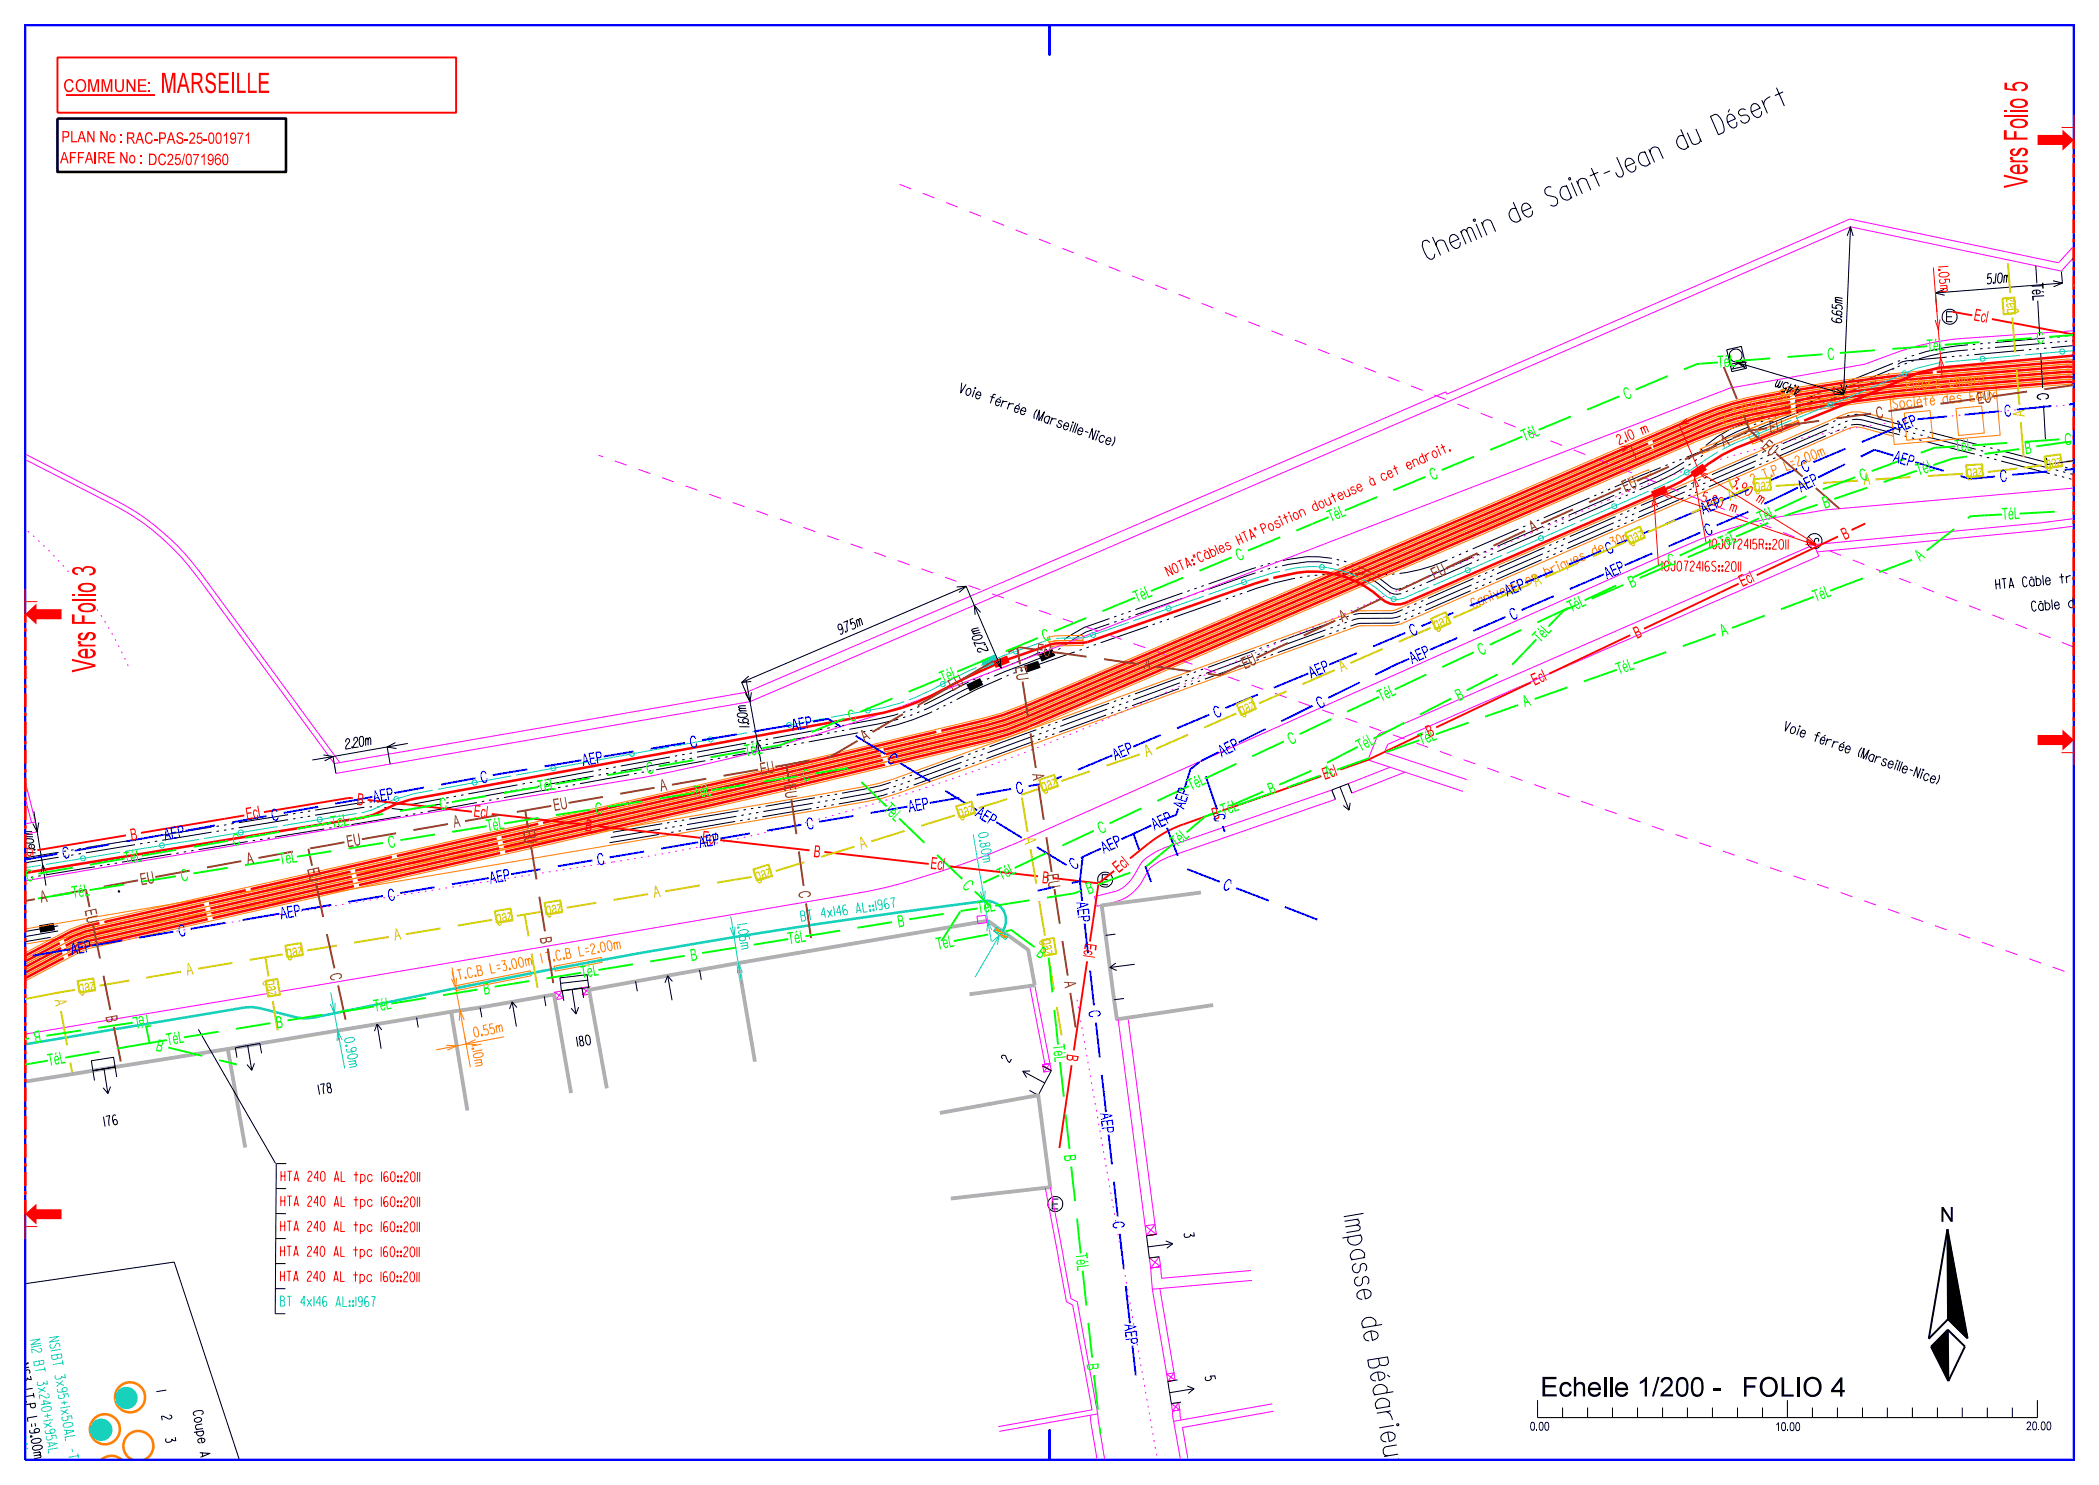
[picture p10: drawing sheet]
<svg xmlns="http://www.w3.org/2000/svg" width="420mm" height="297mm" viewBox="0 0 420 297" stroke-linecap="round" stroke-linejoin="round" font-family="sans-serif">
<defs><g id="words">
<text font-size="4.1" fill="#f00" x="32.2" y="18.6">MARSEILLE</text>
<g font-size="4">
<text x="343.9" y="26.9" transform="rotate(-23 343.9 26.9)">Dé s e r t</text>
<text x="336.2" y="30.3" transform="rotate(-23 336.2 30.3)">d u</text>
<text x="310.4" y="41.5" transform="rotate(-23 310.4 41.5)">Sa in t - J e a n</text>
<text x="302.7" y="44.8" transform="rotate(-23 302.7 44.8)">d e</text>
<text x="285.8" y="52.2" transform="rotate(-23 285.8 52.2)">Ch e min</text>
<text x="268.9" y="243.3" transform="rotate(80 268.9 243.3)">Imp a s s e</text>
<text x="272.3" y="263.7" transform="rotate(80 272.3 263.7)">d e</text>
<text x="273.7" y="272" transform="rotate(80 273.7 272)">Bé d a r ie u x</text>
<text x="308.2" y="279.3">Echelle 1/200 - FOLIO 4</text>
</g>
<text font-size="3" x="388.1" y="244.4">N</text>
<text font-size="2.6" fill="#f00" x="12.6" y="18.4">COMMUNE:</text>
<g font-size="2.3" fill="#f00">
<text x="12.3" y="28.5">PLAN No :RAC-PAS-25-001971</text>
<text x="12" y="32.7">AFFAIRE No :DC25/071960</text>
</g>
<g font-size="2" fill="#f00">
<text x="387.9" y="53.4" transform="rotate(85 387.9 53.4)">1.0</text>
<text x="388.1" y="55.9" transform="rotate(85 388.1 55.9)">5m</text>
<text x="324.1" y="88.9" transform="rotate(-23 324.1 88.9)">2.10</text>
<text x="328.8" y="86.9" transform="rotate(-23 328.8 86.9)">m</text>
<text x="281.8" y="94" transform="rotate(-24 281.8 94)">e n d r o it .</text>
<text x="274.5" y="97.2" transform="rotate(-24 274.5 97.2)">à</text>
<text x="276.7" y="96.2" transform="rotate(-24 276.7 96.2)">c e t</text>
<text x="351.4" y="100.3" transform="rotate(32 351.4 100.3)">m</text>
<text x="346.1" y="102.1" transform="rotate(19 346.1 102.1)">m</text>
<text x="248" y="109" transform="rotate(-24 248 109)">HTA&quot; Po s it io n</text>
<text x="342.6" y="109.8">0</text>
<text x="350.7" y="109.8">5 :2</text>
<text x="233.9" y="115.3" transform="rotate(-24 233.9 115.3)">NOTA:&quot;Câ b le s</text>
<text x="333" y="114.2">0</text>
<text x="341.2" y="114.2">6 :2</text>
<text x="56.2" y="236.2">HTA 240 A</text>
<text x="68.3" y="236.3">L tpc 10:2</text>
<text x="76.8" y="236.3">6 :01</text>
<text x="56.2" y="241.2">HTA 240 AL tpc 6 :01</text>
<text x="76.3" y="241.3">10:2</text>
<text x="56.1" y="251.2">HTA 240 AL tpc 10:2</text>
<text x="56.2" y="246.2">HTA 240 A</text>
<text x="68.2" y="246.3">L tpc</text>
<text x="76.3" y="246.3">10:2</text>
<text x="76.7" y="251.3">6 :01</text>
<text x="83.5" y="246.4">1</text>
<text x="56.1" y="256.2">HTA 240 AL tpc 10:2</text>
<text x="76.7" y="256.3">6 :01</text>
</g>
<g font-size="2">
<text x="397.6" y="56.8" transform="rotate(-4 397.6 56.8)">5.10m</text>
<text x="368.5" y="64.6" transform="rotate(-88 368.5 64.6)">6.65m</text>
<text x="360.4" y="77.4" transform="rotate(-164 360.4 77.4)">4.45m</text>
<text x="191.8" y="78.4" transform="rotate(19 191.8 78.4)">Vo ie</text>
<text x="197.7" y="80.5" transform="rotate(19 197.7 80.5)">f é r r é e</text>
<text x="206.7" y="83.7" transform="rotate(19 206.7 83.7)">(Ma r s e il e - Nic e )</text>
<text x="399.4" y="117.9" transform="rotate(-5 399.4 117.9)">HTA Câ b le</text>
<text x="412.2" y="116.8" transform="rotate(-5 412.2 116.8)">t r a m. 13.</text>
<text x="406.6" y="122.3" transform="rotate(-5 406.6 122.3)">Câ b le</text>
<text x="414" y="121.6" transform="rotate(-5 414 121.6)">d e</text>
<text x="168.2" y="126.9" transform="rotate(-23 168.2 126.9)">9.75m</text>
<text x="197.7" y="130.1" transform="rotate(-113 197.7 130.1)">2.70m</text>
<text x="69.2" y="149.8" transform="rotate(-10 69.2 149.8)">2.20m</text>
<text x="150" y="145.4" transform="rotate(-100 150 145.4)">1.60m</text>
<text x="356.8" y="146.1" transform="rotate(19 356.8 146.1)">Vo ie</text>
<text x="362.7" y="148.2" transform="rotate(19 362.7 148.2)">f é r r é e</text>
<text x="371.7" y="151.3" transform="rotate(19 371.7 151.3)">(Ma r s e il e - Nic e )</text>
<text x="7.1" y="170.6" transform="rotate(-99 7.1 170.6)">1.60m</text>
<text x="115.6" y="209.3" transform="rotate(-9 115.6 209.3)">180</text>
<text x="202" y="212.5" transform="rotate(-62 202 212.5)">2</text>
<text x="63.9" y="218.9" transform="rotate(-9 63.9 218.9)">178</text>
<text x="21" y="225.3" transform="rotate(-9 21 225.3)">176</text>
<text x="236.9" y="246.8" transform="rotate(83 236.9 246.8)">3</text>
<text x="3.7" y="272.9" transform="rotate(81 3.7 272.9)">NS3</text>
<text x="241.1" y="275.4" transform="rotate(81 241.1 275.4)">5</text>
<text x="4.6" y="278" transform="rotate(81 4.6 278)">1T.P</text>
<text x="31.3" y="278.3" transform="rotate(81 31.3 278.3)">1</text>
<text x="5.5" y="283.6" transform="rotate(81 5.5 283.6)">L=9.0</text>
<text x="32.3" y="283.3" transform="rotate(81 32.3 283.3)">2</text>
<text x="33.1" y="287.8" transform="rotate(81 33.1 287.8)">3</text>
<text x="38.6" y="282.3" transform="rotate(81 38.6 282.3)">Co u p e</text>
<text x="6.4" y="289.2" transform="rotate(81 6.4 289.2)">0 m</text>
<text x="40" y="290.5" transform="rotate(81 40 290.5)">A- A</text>
</g>
<g font-size="2" fill="#ff7f00">
<text x="390.1" y="77.3" transform="rotate(-5 390.1 77.3)">c ime n t</text>
<text x="347.3" y="83.8" transform="rotate(-22 347.3 83.8)">T.P.B L=1.80 m</text>
<text x="378.9" y="81.8" transform="rotate(-6 378.9 81.8)">So c ié t é</text>
<text x="381.5" y="78.1" transform="rotate(-5 381.5 78.1)">Pilie r s</text>
<text x="388.8" y="80.8" transform="rotate(-6 388.8 80.8)">d e s</text>
<text x="345" y="84.7" transform="rotate(-22 345 84.7)">2</text>
<text x="353.2" y="95.9" transform="rotate(-22 353.2 95.9)">T.P</text>
<text x="362.9" y="92" transform="rotate(-22 362.9 92)">0 m</text>
<text x="350.8" y="96.8" transform="rotate(-22 350.8 96.8)">2</text>
<text x="319" y="111.2" transform="rotate(-24 319 111.2)">d e</text>
<text x="309.6" y="115.3" transform="rotate(-24 309.6 115.3)">b r iq u e s</text>
<text x="121.7" y="190.2" transform="rotate(-11 121.7 190.2)">0 m</text>
<text x="90.8" y="196.2" transform="rotate(-11 90.8 196.2)">1T.C.B L=3.0</text>
<text x="104" y="193.5" transform="rotate(-11 104 193.5)">0 m</text>
<text x="108.5" y="192.7" transform="rotate(-11 108.5 192.7)">1T.C.B L=2.0</text>
<text x="94.4" y="209.2" transform="rotate(80 94.4 209.2)">1.10 m</text>
<text x="95" y="207.5" transform="rotate(-11 95 207.5)">0 .55m</text>
</g>
<text font-size="2" fill="#8b4513" x="394.3" y="80.3" transform="rotate(-6 394.3 80.3)">Ea u x</text>
<g font-size="2" fill="#00f">
<text x="357.6" y="94.1" transform="rotate(-22 357.6 94.1)">L=2.0</text>
<text x="340.4" y="100.2" transform="rotate(19 340.4 100.2)">5.80</text>
<text x="294.9" y="121.7" transform="rotate(-24 294.9 121.7)">Ca n iv e a u</text>
</g>
<g font-size="2" fill="#d2d200">
<text x="346.3" y="97.1" transform="rotate(32 346.3 97.1)">3.90</text>
<text x="322.8" y="109.5" transform="rotate(-24 322.8 109.5)">30 m</text>
<text x="305.7" y="117" transform="rotate(-24 305.7 117)">e n</text>
</g>
<text font-size="2" fill="#0f0" x="263" y="102.3" transform="rotate(-24 263 102.3)">d o u t e u s e</text>
<g font-size="2" fill="#0ff">
<text x="195.7" y="166.7" transform="rotate(80 195.7 166.7)">0 .80 m</text>
<text x="6" y="268.1" transform="rotate(81 6 268.1)">NI2</text>
<text x="9.7" y="267.6" transform="rotate(81 9.7 267.6)">NS1BT</text>
<text x="6.7" y="272.4" transform="rotate(81 6.7 272.4)">BT</text>
<text x="11" y="275.2" transform="rotate(81 11 275.2)">3x 95+1x 50 AL - T.J -</text>
<text x="7.4" y="276.4" transform="rotate(81 7.4 276.4)">3x 240 +1x 95AL d a n s</text>
</g>
<g font-size="2" fill="#00d2d2">
<text x="147.5" y="185" transform="rotate(81 147.5 185)">1.0</text>
<text x="160.4" y="184.2" transform="rotate(-8 160.4 184.2)">BT</text>
<text x="164.5" y="183.7" transform="rotate(-8 164.5 183.7)">4x 146</text>
<text x="171.4" y="182.6" transform="rotate(-8 171.4 182.6)">AL::1967</text>
<text x="147.9" y="187.5" transform="rotate(81 147.9 187.5)">5m</text>
<text x="68.9" y="207.7" transform="rotate(80 68.9 207.7)">0 .90 m</text>
<text x="56.1" y="261.2">BT 4x16 AL:167</text>
<text x="63.3" y="261.3">4</text>
<text x="70.5" y="261.3">:9</text>
</g>
<g font-size="1.8">
<text x="306.1" y="286.1">0.00</text>
<text x="355.2" y="286.2">10.00</text>
<text x="405.4" y="286">20.00</text>
</g>
</g></defs>
<path d="M5 5h410v287h-410zM210 5v6.1M210 285.9v6.1" fill="none" stroke="#000" stroke-width=".2"/>
<g fill="#fff">
<path d="M348.5 275.3h20.6v4h-20.6z"/>
<path d="M308.2 275.3h36.1v4h-36.1z"/>
</g>
<g fill="none" stroke="#000" stroke-width=".2">
<path d="M345.5 70l2.9-.7 1.1 4.4-3 .6zM347.5 72.5l.2-.1 .1 .2-.2 .1zM349 73.3a1.23 1.23 0 0 0-1.3-.5 1.23 1.23 0 0 0-1 1M349.1 72.2l-2.9 .7M349.3 73.2l-2.9 .7M364.4 79.5l-9.3 3.8M364.4 78.5l-9.3 3.7M365.8 79l-.5 .2M365.8 77.9l-.5 .2M367.2 78.4l-.5 .2M367.2 77.4l-.5 .1M368.6 76.8l-.5 .2"/>
<path d="M368.6 77.9l-.5 .1M375.5 76.2l-9.3 3.7M376.8 75.6l-.4 .2M378 74.7l-.4 .3M378.8 72.7l-9.3 3.7M378.8 73.7l-9.3 3.8M379 73.6l-.3 .3M380.2 73.2l-.5 .2M380.2 72.1l-.5 .2M381.6 71.6l-.5 .2M381.6 72.6l-.5 .2M383 72.1l-.5 .2"/>
<path d="M383 71l-.5 .2M389.5 63.4h1.1M389.5 71.4l-8.1 .8-.9 .2-.8 .5M390.7 62.4l-1.2-.1v2h1.2M391.1 71.3h-.5M392.5 71.2h-.5M393.7 70a40.1 40.1 0 0 0-9.8 1.8M393.8 69a43 43 0 0 0-9.8 1.8M394 71l-.5 .1M395.2 69.8l-.5 .1M395.3 68.9h-.5M396.7 69.7l-.5 .1"/>
<path d="M396.7 68.7l-.5 .1M398.2 69.6h-.5M398.3 68.6h-.5M405 70l-10 .9M406.5 69.9l-.5 .1M408 69.7l-.5 .1M409.2 68.6l-10 .9M409.2 67.6l-10 .9M409.5 69.6l-.5 .1M410.7 68.5h-.5M410.7 67.5l-.5 .1M412.2 68.4h-.5"/>
<path d="M412.2 67.4h-.5M413.6 68.2l-.5 .1M413.7 67.2l-.5 .1M414.7 67.1h.3M415 69.1l-4.5 .4M415 68.1l-.3 .1M318.1 99.6l-9.2 4M319.4 99l-.4 .2M320.8 98.4l-.4 .2M322.2 97.8l-.5 .2M323 99.1l-9.2 4M324.4 98.5l-.5 .2"/>
<path d="M324.4 99.6l-.5 .2M325.8 97.9l-.5 .2M325.8 99l-.5 .2M327.1 97.3l-.4 .2M327.1 98.4l-.4 .2M332.3 93.5l-9.2 3.9M333.7 93l-.5 .1M335.1 92.4l-.5 .2M336.5 91.8l-.5 .2M336.9 99.6l-9.1 3.9M337 92.4l-5.4 2.9-3.6 1.6M337 93.6l-2.1 1.2-2.9 1.4-4 1.8"/>
<path d="M337.1 98.4l-9.2 4M337.5 97.1l-9.2 4M338.2 91.6l-.4 .3M338.3 99l-.5 .2M338.3 92.8l-.4 .3M338.5 97.8l-.5 .2M338.9 96.5l-.5 .2M339.4 90.7l-.3 .3M339.5 91.9l-.4 .3M339.7 98.4l-.5 .2M339.9 97.2l-.5 .2M340.3 95.9l-.5 .2"/>
<path d="M340.6 89.8l-.3 .3M340.7 91l-.4 .3M341 97.8l-.4 .2M341.2 96.6l-.4 .2M341.6 95.3l-.4 .2M346.7 87.7l-9.3 3.8M348.1 87.2l-.5 .1M349.5 86.6l-.5 .2M350 85.3a23.6 23.6 0 0 0-8.5 5M350.1 84.3a23.4 23.4 0 0 0-8.8 4.8M350.9 86l-.5 .3M351.1 93.3l-9.2 4.1"/>
<path d="M351.3 92.2l-9.1 4M351.4 84.8l-.5 .1M351.7 90.9l-9.2 4M352.7 91.6l-.5 .2M353.1 90.3l-.5 .2M353.9 92.1l-.5 .3M354.1 91l-.5 .2M354.4 89.7l-.4 .2M355.2 91.5l-.4 .3M355.5 90.4l-.5 .2M355.8 89.1l-.4 .2M361.1 81.9l-9.3 3.8"/>
<path d="M362.5 81.4l-.5 .2M363.9 80.8l-.5 .2M365.3 80.3l-.5 .2M365.3 87.2l-9.1 4M365.5 86l-9.1 4M365.9 84.7l-9.2 4M366.7 86.6l-.4 .1M366.9 85.4l-.4 .2M367.3 84.1l-.5 .2M368.1 86l-.5 .1M368.3 84.8l-.5 .2M368.7 83.5l-.5 .2"/>
<path d="M369.5 85.4l-.5 .1M369.7 84.2l-.5 .2M370.1 83l-.5 .2M370.4 85l1.2-.1 .9 .1 7.6 2M370.6 83.9h1l1.1 .1 7.7 2M371.1 82.9l1.8 .1 7.9 2.1M381.1 87.2l.5 .1M381.3 86.3l.5 .1M381.7 85.3l.5 .1M382.6 87.6l.4 .1M382.8 86.6l.5 .1M383.2 85.7l.5 .1"/>
<path d="M384 87.9l.5 .2M384.2 87l.5 .1M384.7 86.1l.4 .1M385.4 88.3l9.7 2.5M385.7 87.4l9.7 2.4M386.1 86.4l9.7 2.5M396.1 91.1l.5 .1M396.3 90.1l.5 .1M396.8 89.2l.5 .1M397.5 91.5l.5 .1M397.8 90.5l.5 .1M398.2 89.6l.5 .1"/>
<path d="M399 91.8l.5 .2M399.2 90.9l.5 .1M399.7 90l.5 .1M400.4 92.2l9.7 2.5M400.7 91.2l9.7 2.5M401.1 90.3l9.7 2.5M411.1 95l.5 .1M411.3 94l.5 .1M411.8 93.1l.5 .1M412.6 95.3l.4 .2M412.8 94.4l.5 .1M413.2 93.4l.5 .2"/>
<path d="M414 95.7l.5 .1M414.3 94.8l.4 .1M414.7 93.8l.3 .1M236.6 118.6l-9.4 3.3M236.6 119.7l-9.4 3.3M238 119.2l-.4 .1M238.1 118.1l-.5 .2M239.5 117.6l-.5 .2M239.5 118.7l-.5 .1M240.9 117.1l-.5 .2M240.9 118.2l-.5 .2M245.7 119.7l-.4 .1"/>
<path d="M247.2 119.2l-.5 .1M248.6 118.7l-.5 .1M251.2 114.6l-9.4 3.3M251.3 113.5l-9.5 3.3M252.7 113.1l-.5 .1M252.7 114.2l-.5 .1M254.1 112.7l-.5 .1M254.1 113.7l-.5 .1M255.6 113.4l-.5 .1M255.6 112.4l-.5 .1M259.1 115.7a55.6 55.6 0 0 0-9.6 2.7M260.6 115.4l-.5 .1"/>
<path d="M262.1 115.2h-.5M263.6 115l-.5 .1M266.5 111.7a21.8 21.8 0 0 0-9.9 .4M266.5 112.7a21.5 21.5 0 0 0-9.9 .5M267.4 112.9l.5 .1M267.5 111.9l.5 .1M268.9 112.2l.5 .2M268.9 113.3l.5 .1M270.3 113.7l.5 .2M270.4 112.7l.4 .2M271.7 114.3a31 31 0 0 1 6.6 4.3 3.4 3.4 0 0 0 2.1 .1M271.7 113.2l2 1 2.4 1.5 2.2 1.7a1.92 1.92 0 0 0 2.1 .2"/>
<path d="M274.6 114.9a54.5 54.5 0 0 0-10 0M275.6 114.9h.4M277.1 114.9h.5M279 114.8h-.4M281.8 118.1l-.5 .3M281.8 117l-.5 .3M283.1 117.5l-.4 .3M283.1 116.4l-.4 .3M284.5 116.9l-.4 .3M284.5 115.8l-.4 .3M289.6 112a30.5 30.5 0 0 1-9.6 2.7M291 111.4l-.5 .2"/>
<path d="M292.4 110.8l-.5 .2M293.8 110.2l-.5 .2M294.3 118.1l-9.2 4M294.5 117l-9.2 4M294.6 112.5l-9.2 4.1M294.6 111.4l-9.2 4.1M294.9 115.7l-9.2 4M295.9 110.8l-.4 .3M295.9 111.9l-.4 .2M296.2 115.1l-.4 .2M297.3 115.8l-.5 .2M297.3 110.2l-.4 .3"/>
<path d="M297.3 111.3l-.4 .2M297.6 114.5l-.5 .2M298.6 115.2l-.4 .2M298.7 109.6l-.5 .3M298.7 110.7l-.5 .2M299 113.9l-.5 .2M303.8 105.8l-9.1 4M305.2 105.2l-.4 .2M306.6 104.6l-.5 .2M308 104l-.5 .2M308.5 111.9l-9.2 4.1M308.7 110.8l-9.2 4"/>
<path d="M308.8 105.3l-9.2 4M308.8 106.4l-9.2 3.9M309.1 109.5l-9.2 4M310.2 104.7l-.5 .2M310.2 105.8l-.5 .2M310.4 108.9l-.4 .2M311.5 109.6l-.5 .2M311.5 104.1l-.4 .2M311.5 105.2l-.4 .2M311.8 108.3l-.4 .2M312.8 109l-.4 .2M312.9 103.5l-.4 .2"/>
<path d="M312.9 104.6l-.4 .2M313.2 107.7l-.5 .2M322.7 105.8l-9.2 3.9M322.9 104.6l-9.1 4M323 100.2l-9.2 4M323.3 103.3l-9.2 4M324.1 105.2l-.5 .1M324.3 104l-.5 .2M324.7 102.7l-.5 .2M325.5 104.6l-.5 .1M325.6 103.4l-.4 .2M326 102.1l-.4 .2"/>
<path d="M326.8 104l-.4 .1M327 102.8l-.4 .2M327.4 101.5l-.4 .2M362.3 108.3v.4l.5 .1 .2-.2 .1-.7a.43 .43 0 0 1 .4-.3 .43 .43 0 0 1 .4 .3v.4M193.8 136.4l-8.9 4.5M193.9 137.5l-9 4.5M195.2 136.9l-.4 .2M195.2 135.8l-.5 .2M196.4 136.9l-2.2 1-.1-.2 2.2-1.1-.1-.2-2.2 1.1-.1-.2 2.2-1.1-.1-.2-2.3 1M196.5 135.1l-.4 .3M196.6 136.2l-.5 .3M197.9 134.6l-.4 .2"/>
<path d="M197.9 135.6l-.4 .3M200.5 135.6l-5 2.2-4.1 2.1M201.8 135l-.4 .2M203.2 134.5l-.4 .2M204.7 134l-.5 .2M205.2 133.3l2.3-.8 .1 .2-2.3 .8 .1 .3 2.3-.8 .1 .2-2.4 .8 .1 .2 2.4-.8M208.1 130.5l-9.2 3.7M208.2 131.6l-9.3 3.7M209.5 129.9l-.5 .1M209.6 131l-.5 .2M210.8 131l-2.3 1-.1-.2 2.3-1-.1-.3-2.2 1-.2-.2 2.3-1-.1-.2-2.3 1M210.9 129.3l-.5 .1"/>
<path d="M210.9 130.3l-.5 .3M212.2 128.4l-.5 .3M212.2 129.6l-.4 .3M215.1 130.4l-9.5 3.3M216.5 129.9l-.5 .2M217.9 129.4l-.5 .2M219.3 128.9l-.5 .1M222 124.8l-4.7 1.6-2.1 1.2-2.2 1.5M222 123.7l-5 1.8-4 2.4M223.4 123.2l-.5 .2M223.4 124.3l-.5 .2M224.8 139.6l-.5 .2"/>
<path d="M224.8 122.7l-.4 .2M224.8 123.8l-.5 .2M226.2 139.1l-.5 .2M226.2 122.2l-.4 .2M226.2 123.3l-.4 .2M229.7 125.3l-9.5 3.2M231.1 124.8l-.5 .2M232.5 124.3l-.4 .2M233.9 123.8l-.4 .2M235.9 137.7l-9.4 3.4M236.1 136.6l-9.4 3.4M236.5 135.4l-9.4 3.4"/>
<path d="M237.3 137.2l-.4 .2M237.5 136.1l-.4 .1M237.9 134.9l-.4 .1M238.7 136.7l-.4 .2M238.9 135.5l-.4 .2M239.3 134.3l-.4 .2M240.1 136.2l-.4 .1M240.3 135l-.4 .2M240.7 133.8l-.4 .2M244.3 120.2l-9.4 3.3M250.5 132.4l-9.4 3.4M250.7 131.3l-9.4 3.4"/>
<path d="M251.1 130.1l-9.4 3.4M251.9 131.9l-.5 .2M252.1 130.8l-.5 .1M252.5 129.5l-.5 .2M253.3 131.4l-.5 .1M253.5 130.2l-.5 .2M253.9 129l-.5 .2M254.7 130.9l-.5 .2M254.9 129.7l-.4 .2M255.3 128.5l-.5 .2M265 127.1l-9.3 3.4M265.3 126l-9.4 3.4"/>
<path d="M265.6 124.8l-9.3 3.4M266.5 126.6l-.5 .2M266.7 125.5l-.5 .1M267.1 124.2l-.5 .2M267.9 126.1l-.5 .2M268.1 125l-.5 .1M268.5 123.8l-.5 .1M269.3 125.6l-.5 .2M269.5 124.5l-.5 .1M269.9 123.2l-.5 .2M280.1 124.4l-1.5 .2-6.5 .1-1.9 .5M280.3 123.2l-1.7 .4-6.5 .1-1.7 .4"/>
<path d="M280.7 121.9l-1.3 .6-.8 .2h-6.5l-1.3 .2M281.4 123.8l-.4 .1M281.7 122.6l-.5 .2M282 121.3l-.4 .2M282.8 123.2l-.4 .1M283 122l-.4 .2M283.4 120.7l-.4 .2M284.2 122.6l-.5 .1M284.4 121.4l-.4 .2M284.8 120.1l-.5 .2M88.3 159.8l-5.6 1-2 .1-2.3-.2M89.8 159.5l-.5 .1"/>
<path d="M91.3 159.2l-.5 .1M92.7 160l-.5 .1M92.7 159l-.4 .1M98.4 160l-.5 .1M99.8 159.7l-.5 .1M103.5 157l-9.8 1.8M103.5 158l-9.8 1.8M105 157.7l-.5 .1M105 156.7l-.5 .1M106.5 156.5h-.5M106.5 157.5h-.5M108 157.2l-.5 .1"/>
<path d="M108 156.2l-.5 .1M110.7 157.7l-9.9 1.8M112.1 157.4l-.4 .1M113.6 157.2l-.5 .1M115.1 156.9l-.5 .1M118.8 155.2l-9.9 1.8M118.8 154.2l-9.8 1.8M120.3 153.9l-.5 .1M120.3 154.9l-.5 .1M121.7 153.7h-.5M121.7 154.7l-.5 .1M123.2 153.4l-.5 .1"/>
<path d="M123.2 154.4l-.5 .1M125.9 154.9l-9.8 1.8M127.4 154.7l-.5 .1M128.9 154.4l-.5 .1M130.4 154.1l-.5 .1M134 152.4l-9.8 1.8M134.1 151.4l-9.9 1.8M135.5 151.1l-.5 .1M135.5 152.1l-.5 .2M137 150.9l-.5 .1M137 151.9l-.5 .1M138.5 150.6l-.5 .1"/>
<path d="M138.5 151.6l-.5 .1M141.1 152.1l-9.8 1.8M142.6 151.9l-.5 .1M144.1 151.6l-.5 .1M145.6 151.3l-.5 .1M149.3 148.6l-9.8 1.8M149.3 149.6l-9.8 1.8M150.7 149.4l-.5 .1M150.8 148.3l-.5 .1M152.2 149.1l-.5 .1M152.3 148.1l-.5 .1M153.7 147.8l-.5 .1"/>
<path d="M153.7 148.8l-.5 .1M156.4 149.4l-9.8 1.8M157.9 149.1l-.5 .1M159.3 148.8l-.4 .1M160.8 148.6h-.5M163.1 159.6l-9.9 1.7M164.5 145.8l-9.8 1.8M164.5 146.9l-9.8 1.8M164.5 159.3l-.5 .1M166 159.1h-.5M166 145.6l-.5 .1M166 146.6l-.5 .1"/>
<path d="M167.1 159.9l-.5 .1M167.5 146.3l-.5 .1M167.5 158.8l-.5 .1M167.5 145.3l-.5 .1M168.9 146l-.4 .1M169 145l-.5 .1M171.7 146.6l-9.9 1.8M173.1 146.3l-.5 .1M174.6 146l-.5 .1M176.1 145.8h-.5M177.6 158.8l-4.3 1-5.5 1M177.8 157.7l-1.5 .4-8.2 1.6"/>
<path d="M178.2 156.5l-2.1 .7-7.6 1.4M179 158.3l-.5 .2M179.2 157.2l-.4 .2M179.6 156l-.4 .2M179.7 142.8l-4.1 1-5.7 1M179.7 143.8l-3.9 1-5.9 1.1M180.4 157.9l-.4 .1M180.7 156.7l-.5 .2M181 155.5l-.4 .2M181.2 142.3l-.5 .2M181.2 143.4l-.5 .1M181.9 157.3l-.5 .2"/>
<path d="M182.1 156.2l-.5 .2M182.5 155l-.5 .2M182.6 142.9l-.5 .2M182.6 141.8l-.5 .2M184 141.3l-.5 .2M184 142.3l-.5 .3M186.5 142.3a41.4 41.4 0 0 1-9.4 3.2M187.9 141.7l-.5 .2M189.2 141l-.4 .2M190.5 140.4l-.4 .2M192.2 153.6l-9.4 3.4M192.4 152.5l-9.4 3.4"/>
<path d="M192.8 151.2l-9.4 3.5M193.6 153.1l-.5 .1M193.8 151.9l-.4 .2M194.2 150.7l-.5 .2M195 152.6l-.4 .1M195.2 151.4l-.4 .2M195.6 150.2l-.4 .2M196.4 152l-.4 .2M196.6 150.9l-.4 .2M197 149.7l-.4 .2M206.8 148.3l-9.4 3.4M207 147.1l-9.4 3.5"/>
<path d="M207.4 145.9l-9.4 3.5M208.2 147.8l-.5 .2M208.4 146.6l-.5 .2M208.8 145.4l-.5 .2M209.6 147.3l-.5 .2M209.8 146.1l-.5 .2M210.2 144.9l-.5 .2M211 146.8l-.5 .1M211.2 145.6l-.5 .2M211.6 144.4l-.5 .2M221.3 143l-9.4 3.4M221.5 141.8l-9.3 3.5"/>
<path d="M221.9 140.6l-9.4 3.5M222.7 142.5l-.4 .2M223 141.4l-.5 .1M223.3 140.2l-.4 .1M224.2 142l-.5 .2M224.4 140.8l-.5 .2M225.6 141.5l-.5 .1M225.8 140.3l-.5 .2M268.1 157.4l1.8 4.6M270.5 158.6l-.7-1.9-3.3 1.3 .7 1.9M5.2 175.6h-.2M6.7 175.4l-.5 .1"/>
<path d="M8.1 175.2h-.4M11.7 170.5l-6.7 1.1M11.7 171.4l-6.7 1.2M13.2 170.2l-.5 .1M13.2 171.2l-.5 .1M14.7 170h-.5M14.7 171l-.5 .1M16.2 169.7l-.5 .1M16.2 170.7l-.5 .1M19 173.4l-9.9 1.6M20.5 173.1l-.5 .1M21.9 172.9h-.5"/>
<path d="M23.4 172.6l-.5 .1M27 168.9l-9.8 1.7M27.1 167.9l-9.9 1.6M28.5 167.7l-.5 .1M28.5 168.7l-.5 .1M30 167.5h-.5M30 168.4l-.5 .2M31.5 167.2l-.5 .1M31.5 168.2l-.5 .1M34.3 170.8l-9.9 1.6M35.8 170.6l-.5 .1M37.3 170.4h-.5"/>
<path d="M38.7 170.1l-.5 .1M42.3 165.4l-9.8 1.6M42.3 166.4l-9.8 1.7M43.8 165.2l-.5 .1M43.8 166.2l-.5 .1M45.3 165h-.5M45.3 166h-.5M46.8 164.7l-.5 .1M46.8 165.7l-.5 .1M49.6 168.3l-9.9 1.6M51 168.1l-.4 .1M52.5 167.8l-.5 .1"/>
<path d="M54 167.6l-.5 .1M57.6 162.9l-9.8 1.6M57.6 163.9l-9.8 1.7M59.1 162.7l-.5 .1M59.1 163.7l-.5 .1M60.6 163.5h-.5M60.6 162.5h-.5M62.1 163.2l-.5 .1M62.1 162.2l-.5 .1M64.9 165.8l-9.9 1.6M66.4 165.6h-.5M67.8 165.3l-.5 .1"/>
<path d="M69.3 165.1h-.5M72.9 161.5l-9.9 1.6M73 160.5l-9.9 1.5M74.4 160.4h-.5M74.4 161.4h-.5M75.4 160.4h.5M75.4 161.4h.5M76.9 161.5l.5 .1M76.9 160.5h.5M80.2 163.3l-9.9 1.6M81.6 163l-.5 .1M83.1 162.8h-.5"/>
<path d="M84.6 162.5l-.5 .1M88.3 160.8l-5.5 1-2.1 .2-2.3-.3M89.8 160.5l-.5 .1M91.2 160.3h-.5M95.4 160.5l-9.8 1.8M96.9 160.2l-.5 .1M131.8 166.9l-9.8 1.7M132.1 165.8l-9.9 1.7M132.5 164.7l-9.9 1.7M133.3 166.6l-.5 .1M133.5 165.6l-.5 .1M133.9 164.5l-.4 .1"/>
<path d="M134.8 166.4l-.5 .1M135 165.3l-.5 .1M135.4 164.2l-.5 .1M136.3 166.2h-.5M136.5 165.1l-.5 .1M136.9 164l-.5 .1M147.1 164.3l-9.8 1.7M147.4 163.3l-9.9 1.6M147.8 162.2l-9.9 1.6M148.6 164l-.5 .1M148.8 163l-.5 .1M149.3 161.9l-.5 .1"/>
<path d="M150.1 163.8l-.5 .1M150.3 162.7l-.5 .1M150.7 161.7h-.5M151.6 163.5l-.5 .2M151.8 162.5l-.5 .1M152.2 161.4l-.5 .1M162.4 161.7l-9.9 1.7M162.6 160.7l-9.8 1.6M163.9 161.5h-.5M164.1 160.4l-.5 .1M165.3 161.2l-.4 .1M165.6 160.2h-.5"/>
<path d="M166.8 160.9l-.5 .1M220.6 175.9h1.1M221.8 174.9h-1.2l-.1 2h1.2M268.8 161.1l1.1 .9M270.2 160.5l-.3 1.5M8.1 185.3l2.4-.4 .1 .2-2.5 .4 .1 .3 2.4-.5 .1 .3-2.5 .4 .1 .3 2.4-.5M10.2 187.5l-5.2 .8M11.6 186.2l-6.6 1.1M11.6 185.2l-6.6 1.1M108.9 199.2l.3 2M112 195.6l5.5-.7 .3 2.6-5.5 .7zM114.5 197.9l.8 4.9"/>
<path d="M116.5 197.6l-4 .6 .3 2M116.5 197.6l.3 2M117.6 196l-5.4 .7M127.2 196.3l.3 2M133.6 195.2l.9 4.9M133.6 195.2l-.5 1.4M133.6 195.2l.9 1.1M140 194l.3 2M222.1 193.5l1.3 .6M223.2 186.8l-2 .3M223.3 192.6l-1.2 .9M224.9 199.7l-2 .3"/>
<path d="M227 192.9l-4.9 .6M18.3 212.2l4.4-.7 .3 1.9-4.4 .7zM18.6 214.1l.3 2M18.6 214.1l4.4-.7 .4 2M20.6 217.6l1 1.1M20.8 213.8l.8 4.9M22.1 217.3l-.5 1.4M49.4 212.9l1 1.2M49.6 209.1l.8 5M50.9 212.7l-.5 1.4M52.4 210.7l-.4-2-4.9 .8 .3 2M67.6 206.2l.3 1.9"/>
<path d="M75.5 204.8l-.6 1.4M75.5 204.8l.9 1.2M75.5 204.8l.8 5M83.4 203.5l.3 2M96.1 201.5l.3 1.9M102.5 200.4l.8 4.9M102.5 200.4l-.5 1.4M102.5 200.4l.9 1.1M114.3 201.6l1 1.2M115.8 201.4l-.5 1.4M204.6 214.2l4.5 2.4M204.6 214.2l.8 1.3"/>
<path d="M206 218.1l1.7 .9M206.1 214.2h-1.5M208.6 213.2l1.8 .9-2.6 4.9M211.8 239.8h-1.2l-.1 2h1.2M210.6 240.8h1.1M229.4 247.1l.6 4.5 2-.2M231.4 246.9l-2 .3M233.3 248.2l1.4 .5M234.7 248.7l-5 .7M234.7 248.7l-1.2 1M235.6 276l-1.9 .3 .7 4.4 1.9-.3M237.6 277.2l1.3 .5"/>
<path d="M238.9 277.7l-4.9 .8M238.9 277.7l-1.1 1"/>
<circle cx="347.3" cy="71.1" r="1.28"/>
<circle cx="390.1" cy="63.3" r="1.5"/>
<circle cx="363.1" cy="108.2" r="1.51"/>
<circle cx="221.1" cy="175.9" r="1.5"/>
<circle cx="211.2" cy="240.8" r="1.51"/>
</g>
<g fill="none" stroke="#ff7f00" stroke-width=".2">
<path d="M378.1 78.9l21.2-1.9 .9 10-21.2 1.9zM415 73.9h-.5a612 612 0 0 0-45.1 4.1 216.8 216.8 0 0 0-22.4 4.2l-6.1 2.3-41.2 17.8-92.7 39.8a57.8 57.8 0 0 1-9.6 3.5l-40.2 9.5-140 31.7-2.2 .8-10 5.3 10-5.3 2.2-.8 140-31.7 40.2-9.6a58.6 58.6 0 0 0 9.6-3.4l92.7-39.8 36.9-16a59.7 59.7 0 0 1 15.2-5.2 279 279 0 0 1 35.3-5.2l26.7-2.1 1.2 .2M415 77l-1.1-.2h.2l-26.7 2.2a270.8 270.8 0 0 0-36.1 5.3 102.9 102.9 0 0 0-19.4 7.3l-123.7 53.2a62.9 62.9 0 0 1-10.1 3.6l-40.2 9.6-140.1 31.7-1.5 .5-11.3 6M415 71.9l-1.4-.1-26.6 2.1a253 253 0 0 0-40.5 6.4l-3.3 1-3.1 1.3-41.2 17.9-89.9 38.6-8.5 3.5-3.5 1-40.3 9.6-140 31.7-2.7 .9-9 4.8M326 95.6l3.9-1.7 .4 1-3.9 1.6zM340.1 89.8l28.7-11.5 .3 1-28.6 11.4zM349.3 84l8.4-3.4 .4 1-8.4 3.4zM349.6 84.9l8.5-3.4 .4 1-8.5 3.4zM349.9 87l9.5-3.9 .4 1-9.5 3.8zM350.3 87.9l9.5-3.8 .4 .9-9.5 3.8zM381 82.6l5.2-.5 .5 5.4-5.2 .5zM391.4 81.7l5.1-.5 .6 5.4-5.2 .5z"/>
<path d="M209.6 127.5l1.5-.3 5.6-.1v1l-5.5 .1-1.3 .3zM209.9 128.5l1.3-.3 5.5-.1v1l-5.5 .1-1 .2zM5 194l10.4-5.5 2-.8 140.1-31.6 40.2-9.6a65 65 0 0 0 9.7-3.5l92.7-39.7 36.9-16.1a57.3 57.3 0 0 1 15-5.1 268.5 268.5 0 0 1 35.2-5.1l26.7-2.2 1.1 .2-.6-.1a671.1 671.1 0 0 0-44.9 4 205.4 205.4 0 0 0-22.2 4.3l-6 2.2-41.2 17.9-92.6 39.7a60.8 60.8 0 0 1-9.8 3.5l-40.3 9.6-140 31.7-2 .7zM5 185.8l159.5-27 11.4-2.1 3-1 91.7-33.3 1.5-.2 7.1-.2 89.7-39.1a6.9 6.9 0 0 1 5.4 0l4.3 1 .3 3.3-6.6-1.7-1.1-.1-1.2 .3-89.6 39.1-1.8 .4-7 .1-91.6 33.3-3.3 1-11.7 2.2-160 27M5 191.7l9.5-5 3.6-1.1 138.9-31.5 40.2-9.5a55.8 55.8 0 0 0 9.4-3.4l92.7-39.8 36.9-16a59.7 59.7 0 0 1 15.4-5.3 281.8 281.8 0 0 1 35.4-5.1l26.7-2.2 1.3 .1-1.3-.1-26.7 2.2a251.9 251.9 0 0 0-40.3 6.3l-3.1 1-3.1 1.2-41.2 17.9-89.9 38.6-5.1 2.2-3.5 1.3-3.6 1.1-40.2 9.5-140.1 31.7-2.4 .9zM5 195.1l10.9-5.7 2.8-.9 139-31.5 40.2-9.5a59.3 59.3 0 0 0 9.9-3.6l123.7-53.2a94.9 94.9 0 0 1 25.2-8.5 266.5 266.5 0 0 1 30.6-4.2l26.7-2.2 1 .2-.8-.2a673.3 673.3 0 0 0-44.5 4.1 222 222 0 0 0-22.1 4.3l-3 .9-2.9 1.2-41.2 17.9-94.4 40.5a43.8 43.8 0 0 1-8.2 2.8l-40.3 9.6-140 31.6-1.7 .7-10.9 5.7M91.1 197.2l15-3 .2 1-15 2.9zM110.9 193.2l9.4-1.7 .2 1-9.4 1.7z"/>
</g>
<path d="M193.4 136.9l2.7-1.3 .6 1.4-2.7 1.3zM204.9 133.1l2.8-1 .5 1.5-2.8 .9zM207.8 130.9l2.7-1.2 .7 1.4-2.8 1.2zM7.8 185.1l3-.5 .2 1.5-3 .4z" fill="#000"/>
<path d="M335.8 112.3l.3-.1a1.43 1.43 0 0 1 0 2h-.1a1.54 1.54 0 0 1-.2-1.9zM337 112.2h.7v.1a3.2 3.2 0 0 0-.4 1.9M338.2 112.6a.43 .43 0 0 1 .6-.4 .43 .43 0 0 1 .1 .8 1.39 1.39 0 0 0-.7 1.2h.8M340.3 113.6h-.8l.6-1.3v1.9M345.4 107.9l.3-.1a1.38 1.38 0 0 1-.1 2h-.1a1.52 1.52 0 0 1-.1-1.9zM346.5 107.8h.8l-.3 1-.1 1M347.8 108.2a.43 .43 0 0 1 .6-.4 .43 .43 0 0 1 .1 .7 1.39 1.39 0 0 0-.7 1.3h.7M347.8 112.3v2M348.3 112.3v2M349.8 109.1h-.8l.6-1.3 .1 2M357.3 107.9v2M357.8 107.9v2" fill="none" stroke="#f00" stroke-width=".2"/>
<g fill="none" stroke="#f0f" stroke-width=".2">
<path d="M180 36.9l2.3 .9M184.6 38.7l2.4 .9M189.3 40.5l2.3 .9M194 42.3l2.3 .9M198.6 44.2l2.3 .9M203.2 46l2.4 .9M207.9 47.8l2.3 1M212.5 49.7l2.4 .9M217.2 51.5l2.3 .9M221.9 53.3l2.3 1M226.5 55.2l2.3 .9M231.2 57l2.3 .9"/>
<path d="M235.8 58.8l2.3 1M415 49.1l-3.1 3.5-41.8-8.8-80.6 35-.2-.4-139.8 60-82.6 14.3 .3 2 82.9-14.4 140-60.1 80.2-34.8 42.2 8.8 2.5-2.8M240.5 60.7l2.3 .9M245.1 62.5l2.3 .9M249.8 64.3l2.3 1M254.4 66.2l2.4 .9M259.1 68l2.3 .9M263.7 69.8l2.4 1M268.4 71.7l2.3 .9M273 73.5l2.3 .9M277.7 75.3l2.3 1M282.3 77.2l2.4 .9"/>
<path d="M287 79l2.3 .9M415 66.1l-22.4 1.6a50.5 50.5 0 0 0-13.5 2.9l-6 2.2-26.9 4.8-155 59.6a347.5 347.5 0 0 1-62.1 18.2l-57.8 9.6-66.3 11.2M5 90.8l16.9 8.6a50.3 50.3 0 0 1 19.2 16.4l26.9 36.7M5 91.9l16.4 8.4a49.8 49.8 0 0 1 18.9 16.1l26.6 36.3M119.8 91l.9 .4M123 92.2l2.4 .8M127.8 93.9l2.3 .8M132.5 95.5l2.3 .9M137.2 97.2l2.4 .8M141.9 98.8l2.4 .9M291.6 80.8l2.4 .9M296.3 82.7l2.3 .9"/>
<path d="M301 84.5l2.3 .9M305.6 86.3l2.3 .9M310.2 88.2l2.4 .9M314.9 90l2.3 .9M319.5 91.8l2.4 .9M324.2 93.7l2.3 .9M328.9 95.5l2.3 .9M333.5 97.3l2.3 .9M338.2 99.2l2.3 .9M415 97.6l-49.8 4.4-4.1 .7a77.1 77.1 0 0 0-24.5 6.7l-133.5 59.3a178.6 178.6 0 0 1-28.7 9.4l-84.3 14.4-85.1 14.3M146.6 100.5l2.4 .8M151.3 102.2l2.4 .8"/>
<path d="M156.1 103.8l2.3 .9M160.8 105.5l2.3 .8M165.5 107.1l2.4 .9M170.2 108.8l2.4 .8M174.9 110.5l2.4 .8M179.6 112.1l2.4 .9M184.4 113.8l2.3 .8M189.1 115.5l2.3 .8M193.8 117.1l2.3 .8M198.5 118.8l2.4 .8M347.5 102.8l2.3 .9M352.1 104.7l2.3 .9"/>
<path d="M356.8 106.5l2.3 .9M361.4 108.3l2.3 1M362.9 108.9l1.1 2.3-86.3 37.7-.7 1.6 16.5 5.4M362.9 108.9l-85.8 37.5a1.61 1.61 0 0 0-1.6 1.1l-1.8 4.5 19 6.3M366.1 110.2l2.3 .9M370.7 112l2.4 .9M375.4 113.8l2.3 1M380 115.7l2.3 .9M384.7 117.5l2.3 .9M389.3 119.3l2.4 .9M415 105.2l-6.4 .8-45 4.4M415 103.7l-6.6 .9-45.5 4.3"/>
<path d="M203.2 120.4l2.4 .8M207.9 122.1l2.4 .8M212.7 123.8l2.3 .8M217.4 125.4l2.3 .8M222.1 127.1l2.3 .8M226.8 128.7l2.4 .8M231.5 130.4l2.4 .8M236.3 132l2.3 .9M240.9 133.7l2.4 .8M245.7 135.4l2.3 .8M250.4 137l2.4 .9M255.1 138.7l2.4 .8"/>
<path d="M394 121.1l2.3 1M398.6 123l2.4 .9M403.3 124.8l2.3 .9M408 126.6l2.3 1M412.6 128.5l2.3 .9M5 156.2l2.1 8.2M5 159.5l1.3 5M259.8 140.3l2.4 .9M264.5 142l2.4 .8M269.2 143.6l2.4 .9M274 145.3l2.3 .9M278.1 153.5l-8.3 3.2 .7 1.9 10.6-4.2"/>
<path d="M278.7 147l2.4 .8M283.4 148.6l2.4 .9M288.1 150.3l2.4 .8M292.8 151.9l2.4 .9M297.6 153.6l2.3 .8M302.3 155.3l2.3 .8M307 156.9l2.4 .9M311.7 158.6l2.4 .8M5 164.8l2.1-.4 .3 2M219 179.3l3.6-.9a7.8 7.8 0 0 0 5-4.6 6.9 6.9 0 0 1 3.6-3.4l1.8-.9 33.5-11.5 .7 1.9-33.4 11.5a14.3 14.3 0 0 0-3.8 2.3 18.7 18.7 0 0 1-3.6 5 7.9 7.9 0 0 1-3.3 1.7l-3.6 .9zM316.4 160.3l2.4 .8M321.1 161.9l2.4 .8"/>
<path d="M325.9 163.6l2.3 .8M330.6 165.2l2.3 .8M335.3 166.9l2.3 .8M340 168.6l2.4 .8M344.7 170.2l2.4 .8M349.4 171.9l2.4 .8M354.2 173.5l2.3 .8M358.9 175.2l2.3 .8M363.6 176.8l2.3 .9M368.3 178.5l2.4 .8M112.5 198.2l-1.2 1.7-.3-1.5 1.7 1.3-.2-1.5-1.5 .2 .3 1.5 1.4-.2M118.1 197.3h-.2l-1.2 1.7-.2-1.4 1.7 1.2-.3-1.5-1.4 .3 .2 1.4 1.5-.2"/>
<path d="M118.1 198.3h.2M195.5 183.3l1.7-.2 .2 1.4-1.7 .2zM206.1 197.2l3 15.7M207 197.1l3.1 15.6M373 180.2l2.4 .8M377.8 181.8l2.3 .9M382.4 183.5l2.4 .8M387.2 185.1l2.3 .9M391.9 186.8l2.3 .8M396.6 188.5l2.4 .8M401.3 190.1l2.4 .9M406 191.8l2.4 .8"/>
<path d="M410.7 193.4l2.4 .9M210.4 214.1l-1.8-1.1 1.5-.3-1.2 1.7 1.5-.3-.3-1.4-1.5 .3 .3 1.4M225.7 203.5l5.7 43.4-2 .2-.3-2 2-.2-1.7 2.2 2-.2-2.3-1.8-5.4-41.3M209.2 237.6l4.2 22.7 1.2 .7 3.9 21-18.7 3.3M210.1 237.5l4.2 22.2 1.2 .6 4.1 22.5-19.6 3.5M230.3 253.6l.3 4.2 19.9-1.7M232 251.4l.2 1.9-1.9 .3-.3-2 2-.2-1.7 2.2 1.9-.3-2.2-1.7M232.1 257.6l3 18.4-1.4 .3-.3-1.5 1.5-.2-1.2 1.7 1.4-.3-1.7-1.2-2.8-17M232.2 253.3l.2 2.4 17.9-1.6M218.2 283.1l.1 1.3 1.2 7.6M219.6 282.8l1.5 9.2M234.6 282.2l.2 2.1"/>
<path d="M235.8 280.5l.3 1.5-1.5 .2-.2-1.5 1.4-.2-1.2 1.7 1.5-.2-1.7-1.3M236.1 282l.2 2M254.6 280.8l-19.8 3.5 1.4 7.7M254.8 282.3l-18.2 3.2 1.1 6.5"/>
</g>
<path d="M240.3 178.5l-19.8 2.6 3 22.8 19.2-2.9M147.7 192.6l3.4 19.7M194 198.9l13-1.8-1.3-7.1-8-5.9-50 8.5-29.8 5.4 3.5 19.7M5 216.3l42.1-6.8 43.2-7.2 3.2 19.8M45.6 209.8l3.5 19.7M90.3 202.3l5.8-.8 14.7-2.6 3.5 19.7M188.1 222.6l19.7-3.6 2.3 18.5-19.8 2.2" fill="none" stroke="#b0b0b0" stroke-width=".76" stroke-linecap="butt"/>
<path d="M321.9 100a218.3 218.3 0 0 1 65.8-16.5M387.7 83.5l27.3-2.6M25.6 133.2a76.3 76.3 0 0 0-20.6-27.4M224.3 142.5l48.6-21.5 49-21M122.7 172.4a396.8 396.8 0 0 0 101.6-29.9M5 191.2l58.8-9.6 58.9-9.2M215.5 200l16.1 92" fill="none" stroke="#f0f" stroke-width=".2" stroke-dasharray=".3 1.1" stroke-linecap="butt"/>
<g fill="none" stroke="#f00" stroke-width=".51">
<path d="M357 78.5l-5.5 1.1a58.6 58.6 0 0 0-15.5 5.3l-36.9 16.1-89.9 38.6a85.9 85.9 0 0 1-20.9 6.6M358.1 79.3l-7.3 1.5a56.5 56.5 0 0 0-14.4 5.1l-5.7 2.4M386.8 74.5a277.6 277.6 0 0 0-28.8 3.8M415 72.4l-1.3-.1-26.2 2.1M415 71.1l-27.1 2.5-4.1 1-13.4 5.8-9.4 3.7M415 74.5l-1.2-.2a658.2 658.2 0 0 0-44.3 4.2l-10.3 1.7M415 75.5l-1.1-.2a717.4 717.4 0 0 0-44.3 4.1l-10.3 1.8M415 76.5l-1-.2a768.1 768.1 0 0 0-42 3.8l-12.6 2.1M415 73.4l-1.2-.1-26 2.1a266.9 266.9 0 0 0-28.7 3.8M329.7 88.7h.1M329.7 88.7l-30.2 13.2-93.8 40.3a45.8 45.8 0 0 1-8.4 2.9l-20.5 4.8M330.4 89.5l-30.5 13.3-94.6 40.6a52.7 52.7 0 0 1-7.7 2.6l-20.4 4.8"/>
<path d="M339.8 94.3l-3.5 2-4.3 2.1M358.2 80.4l-7.2 1.4a45.9 45.9 0 0 0-9.9 3.1l-10.3 4.5M358.3 81.4l-7.1 1.4a59 59 0 0 0-14 4.9l-37 16-94.3 40.5a54.1 54.1 0 0 1-8.1 2.8l-20.2 4.8M358.4 82.4l-1.6 .3a81 81 0 0 0-17.8 5.2l-38.4 16.7-92.6 39.8a65.5 65.5 0 0 1-10 3.6l-20 4.7M360.1 84.5l-12.6 5.1-2.9 1.4-4.7 3.2M253.8 115.9l-2.7 .8-33.5 11.7-7.2 .4-10 3.6M254.8 115.6a21.6 21.6 0 0 1 18.3 1.7l1.7 1.1a6.9 6.9 0 0 0 4.4 2.5h1l1.7-.6M175.9 150.2l-18.8 4.4-56.7 12.9M176.2 151.1l-18.9 4.5-56.7 12.8M176.7 152l-19.2 4.6-56.7 12.8M177.1 152.9l-19.3 4.6-56.7 12.9M180.5 141.6l-3.7 1-93.8 17.1-3.9 1.2-4.4 2.1-2 .5-67.7 11.1"/>
<path d="M187.4 146.4l-30.5 7.2-48.2 11M49.2 178l-28.3 6.4M70.1 174.3l-28.3 6.4M70.4 175.3l-28.3 6.4M70.6 176.3l-28.3 6.4M70.8 177.2l-28.3 6.4M78.4 171.4l-28.2 6.4M99.4 167.7l-28.3 6.4M99.6 168.7l-28.3 6.4M99.9 169.6l-28.3 6.4M100.1 170.6l-28.3 6.4M107.7 164.8l-28.3 6.4"/>
<path d="M12 188.6l-7 3.7M12.2 189.6l-7.2 3.8M12.5 190.6l-7.5 4M12.7 191.6l-7.7 4M19.9 184.6l-3.1 .7-2.5 1-9.3 4.9M40.9 180.9l-19.2 4.3a24.5 24.5 0 0 0-8.9 3M41.1 181.9l-19.2 4.3a23.7 23.7 0 0 0-8.8 3M41.3 182.9l-19.2 4.3a21.8 21.8 0 0 0-8.7 2.9M41.6 183.8l-23.9 5.4-1.6 .6-2.5 1.3"/>
</g>
<g fill="none" stroke="#00d2d2" stroke-width=".2">
<path d="M373.3 78l-13.9 5.7M388.2 72.5l-4.8 1.2-9.2 3.9M404.2 71.1l-15 1.3M415 70.1l-9.8 .9M329.9 98.2l-13.8 6M343.7 90.4l-2.5 1.6a44.5 44.5 0 0 1-10.4 5.9M358.5 84.1l-11.4 4.5-2.5 1.3M240.9 119.2l-14.2 5M256.1 114.3l-5.3 1.5-9 3.1M257.1 114a21.1 21.1 0 0 1 14.6 1.4M272.6 115.8l2.8 1.8 1.6 1.4a3.8 3.8 0 0 0 3.8 .7l5.1-2.3M300.6 111.1l-13.8 5.9"/>
<path d="M315.2 104.7l-13.7 6M195.4 133.5l-1.6 .7a111.2 111.2 0 0 1-11.9 5.8M210.3 127.8l-9.6 3.4-4.4 1.9M225.8 124.5l-8.5 3-6 .2M86.6 158l-3.8 .7-4.1 1.3-4.4 2-1.9 .5M102.3 155.2l-14.7 2.7M118.1 152.3l-14.8 2.7M133.8 149.4l-14.7 2.7M149.5 146.5l-14.7 2.7M165.3 143.6l-14.8 2.8M180.9 140.3l-4.3 1.3-10.3 1.9M8.2 173l-3.2 .6"/>
<path d="M24 170.5l-14.8 2.4M39.8 167.9l-14.8 2.4M55.6 165.3l-14.8 2.4M71.4 162.7l-14.8 2.4"/>
<circle cx="381.1" cy="74.7" r=".49"/>
<circle cx="396.7" cy="71.7" r=".5"/>
<circle cx="412.6" cy="70.3" r=".5"/>
<circle cx="337.5" cy="94.5" r=".5"/>
<circle cx="351.5" cy="86.9" r=".51"/>
<circle cx="366.3" cy="80.9" r=".51"/>
<circle cx="248.9" cy="116.4" r=".5"/>
<circle cx="264.5" cy="113.4" r=".5"/>
<circle cx="278.9" cy="119.8" r=".5"/>
<circle cx="293.7" cy="114" r=".5"/>
<circle cx="308.3" cy="107.7" r=".49"/>
<circle cx="323" cy="101.2" r=".5"/>
<circle cx="188.6" cy="136.8" r=".5"/>
<circle cx="203.2" cy="130.3" r=".5"/>
<circle cx="218.7" cy="127" r=".49"/>
<circle cx="233.8" cy="121.7" r=".5"/>
<circle cx="79.3" cy="159.8" r=".5"/>
<circle cx="95" cy="156.5" r=".5"/>
<circle cx="110.7" cy="153.6" r=".5"/>
<circle cx="126.4" cy="150.8" r=".5"/>
<circle cx="142.2" cy="147.9" r=".5"/>
<circle cx="157.9" cy="145" r=".49"/>
<circle cx="173.6" cy="142.1" r=".5"/>
<circle cx="16.6" cy="171.7" r=".5"/>
<circle cx="32.4" cy="169.1" r=".51"/>
<circle cx="48.2" cy="166.5" r=".5"/>
<circle cx="64" cy="163.9" r=".5"/>
</g>
<circle cx="26" cy="279.5" r="3" fill="none" stroke="#ff7f00" stroke-width=".51"/>
<circle cx="25.3" cy="279.6" r="2.24" fill="#0ff"/>
<circle cx="21" cy="285.9" r="3" fill="none" stroke="#ff7f00" stroke-width=".51"/>
<circle cx="20.3" cy="286" r="2.25" fill="#0ff"/>
<path d="M20.2 292a3 3 0 0 1 4.2 0M26.6 292a2.99 2.99 0 0 1-1.3-4.6 2.99 2.99 0 0 1 4.8 0 2.99 2.99 0 0 1-1.3 4.6" fill="none" stroke="#ff7f00" stroke-width=".51"/>
<path d="M39.7 205.9l15.4 26.8M55.2 237.7h2.1M57.3 232.7h-2l-.2 30h2M5 256.7l29.9-4.3 13 39.6M55.1 257.7h2M55.1 252.7h2.1M55.2 247.7h2M55.2 242.7h2" fill="none" stroke="#000" stroke-width=".2"/>
<path d="M23.7 178l.3 .2-.1 .3-.3-.1z" fill-rule="evenodd" fill="#000"/>
<path d="M200.6 186.3a3.9 3.9 0 0 0 .2-4.2 3.9 3.9 0 0 0-3.8-1.9 1393.6 1393.6 0 0 0-106.7 17.6l-27.7 5.7-1.7 .2-1.6-.2-7.3-1.9-1.6-.2-1.5 .1-43.9 7.4" fill="none" stroke="#00d2d2" stroke-width=".51"/>
<path d="M332 98.4l-50.1 21.9M339.9 94.2l-.1 .1M200.4 132.4a151.1 151.1 0 0 0-14 6.7l-2.9 1.3-3 1.2" fill="none" stroke="#f00" stroke-width=".51"/>
<path d="M305.8 280h104.9v6.2h-104.9z" fill="#fff"/>
<path d="M196.4 132.1l2.8-1.2 .5 1.4-2.7 1.2z" fill="#0ff"/>
<path d="M196.4 132.1l2.8-1.2 .5 1.4-2.7 1.2z" fill="none" stroke="#00d2d2" stroke-width=".2"/>
<g fill="#f00">
<path d="M198.7 132.2l2.8-1.1 .5 1.4-2.8 1.1z"/>
<path d="M338.2 94.4l2.5-1.7 .9 1.3-2.5 1.6z"/>
<path d="M330.3 98.3l2.8-1.2 .6 1.4-2.8 1.2z"/>
</g>
<path d="M199.4 185.4l2.4 1.7-.6 .9-2.4-1.8z" fill="#ffa500"/>
<path d="M66.2 198.5l2.8 15.2M146.2 183.3l2.2 13.4M147.1 185.3l-.2 2.1-.8-1.9M148.6 194.5l-.9-1.9-.1 2.1M198.5 188.3l1.5-1.2-.4 1.8M198.8 186.2l3 .9M199.4 185.4l2.4 1.7-.6 .9-2.4-1.8zM200 187.1l-4.9 8.3M67.1 200.6l-.2 2.1-.8-1.9M68.4 208l-.8-1.9-.1 2.1" fill="none" stroke="#00d2d2" stroke-width=".2"/>
<g fill="none" stroke="#ff7f00" stroke-width=".2">
<path d="M396.8 74.7l.2 2M397.3 75.3l-.9 .1M90.5 193.5l.7 4.2M91.2 197.7l.8 4.4M91.2 197.6h.1M91.3 195.6l-.1 2.1-.9-1.9M89.3 209.1l2.1 .1-1.9 .8M91.4 209.2l-4.1 .8M91.4 209.2h.1M92 202.1h.1M92 202.1l2.1 11.4M92.9 204l-.9-1.9-.1 2"/>
<path d="M93 207.3l.3 1.5M93.3 208.8l-1.9 .4M95.1 207.9l-1.8 .9 2.1 .1M100.8 207.4l-7.5 1.4"/>
</g>
<g fill="none" stroke="#f00" stroke-width=".2">
<path d="M386.9 53.5l.9 12.4M387.8 65.9l.5 5.6M387.9 65.9h.1M388.2 63.9l-.4 2-.6-1.9M388.3 71.5h.1M388.3 71.5l.3 4.2M389 73.4l-.7-1.9-.4 2M324.2 89.4l2.1-.3-1.7 1.2M326.3 89.1l1.2 2.9M330.9 99.7l1 13.5M334.2 98.7l-2.1-.2 1.8 1.1M336 84.9l3.9 9.3"/>
<path d="M337.6 83.7l-1.6 1.2 2-.3M339.1 95.6l2.3 13.2M339.8 94.3l23.6 14.6-.1 .1-31.2-10.5 .1-.1M339.8 83.3l-17.4 7.5M340 97.3l-.9-1.7-.3 1.9M341.7 94.9l-1.9-.6 1.4 1.4M331.7 101.5l-.8-1.8-.4 1.8M361.6 107.9l1.7 1.1-2-.1M361.9 107.4l1.5 1.5-2-.7"/>
</g>
<g fill="none" stroke="#000" stroke-width=".2">
<path d="M369.6 47.2l.7-1.8 .5 1.8M370.3 45.4l-1.4 33.4M370.3 45.4h.1M389 57.9l-1.7 .7 1.8 .5M410.8 56.2l1.9 .4-1.8 .8M412.5 54.2l.2 2.4-25.4 2 .3 3.8M347.6 72.5h.1M347.7 72.5l21.2 6.3M349.5 72.5h-1.8l1.5 1.1M367.4 77.7l1.5 1.1-1.9 .1M368.4 77l.5 1.8 .7-1.8M191.4 117.4l1.9-.1-1.4 1.2"/>
<path d="M149.3 136.2l2.2 12M149.8 135.2l-1.4 1.3 1.9-.2M150.4 138.5l-.3 1.8-.9-1.6M194.9 121.1l-1.6-3.8-44.9 19.2 1.6 3.8M194.9 121.1l5.4 12.5M195 121.1h.1M196.2 122.5l-1.3-1.4 .2 1.9M200.1 131.7l.2 1.9-1.3-1.5M64.7 151l1.9 .3-1.7 .9M66.6 151.3l.6 3.4M66.6 151.3l-4.1 .7M77.5 149.4l-10.9 1.9"/>
<path d="M77.5 149.4l.6 3.4M79.1 148.5l-1.6 .9 1.8 .3M81.6 148.7l-4.1 .7M151.5 148.2h.1M151.5 148.2l.8 4.2M152.4 149.9l-.9-1.7-.3 1.9M6.8 162.2l1.7 10.8M7.8 164.5l-.4 1.9-.8-1.7M8.5 173h.1M8.5 173l.7 4.2M9.4 174.7l-.9-1.7-.3 1.9"/>
</g>
<g fill="#000">
<path d="M368.8 78.7l.1 .2z" fill-rule="evenodd"/>
<path d="M368.9 78.8l.1 .1z" fill-rule="evenodd"/>
<circle cx="200.3" cy="133.6" r=".07"/>
</g>
<path d="M194.7 166.9l3.7 21.4M197.1 178.1l-.1 2.1-.9-1.9M147.7 192.6h.1M197 180.2h.1M197.7 184.2h.1M198.5 186.1l-.8-2-.2 2.1M66.9 202.7h.1M67.6 206.1h.1" fill="none" stroke="#0ff" stroke-width=".2"/>
<g fill="none" stroke="#000" stroke-width=".38">
<path d="M389.7 245.8l4 21.9-3.9-3.9M389.7 246.4l3.9 21.2M389.7 246.9l3.8 20.6M389.7 247.4l3.6 20M389.7 248l3.5 19.2M389.7 248.5l3.4 18.6M389.7 249l3.3 18M389.7 250.1l3.1 16.7M389.7 251.1l2.9 15.5M389.7 249.6l3.2 17.3M389.7 250.6l3 16.1M389.7 251.7l2.7 14.7"/>
<path d="M389.7 252.2l2.6 14.1M389.7 252.7l2.5 13.5M389.7 253.3l2.4 12.8M389.7 253.8l2.3 12.2M389.7 254.3l2.2 11.6M389.7 254.8l2.1 11M389.7 255.4l1.9 10.2M389.7 255.9l1.8 9.6M389.7 256.5l1.7 8.9M389.7 257l1.6 8.3M389.7 257.5l1.5 7.7M389.7 258.1l1.4 7"/>
<path d="M389.7 258.6l1.2 6.4M389.7 259.1l1.1 5.8M389.7 259.6l1 5.2M386.5 269.3l3.3 6.7M386.5 269.2l3.3 6.6M386.6 269.1l3.2 6.5M386.7 269.1l3.1 6.3M386.8 269l3 6.2M386.8 268.9l3 6.1M386.9 268.8l2.9 5.9M387 268.8l2.8 5.7M387 268.7l2.8 5.6"/>
<path d="M387.1 268.6l2.7 5.5M387.2 268.6l2.6 5.3M387.2 268.5l2.6 5.2M387.3 268.4l2.5 5.1M387.4 268.4l2.4 4.9M387.5 268.3l2.3 4.7M387.5 268.2l2.3 4.6M387.6 268.1l2.2 4.5M387.6 268.1l2.2 4.3M387.7 268l2.1 4.2M387.8 267.9l2 4.1M387.8 267.9l2 3.9"/>
<path d="M387.9 267.8l1.9 3.8M388 267.7l1.8 3.7M388.1 267.6l1.7 3.6M388.1 267.6l1.7 3.3M388.2 267.5l1.6 3.3M388.3 267.4l1.5 3.1M388.3 267.4l1.5 2.9M388.4 267.3l1.4 2.8M388.5 267.2l1.3 2.7M388.5 267.2l1.3 2.5M388.6 267.1l1.2 2.4M388.7 267l1.1 2.3"/>
<path d="M388.8 267l1 2.1M388.8 266.9l1 1.9M388.9 266.8l.9 1.8M388.9 266.8l.9 1.6M389 266.7l.8 1.5M389.1 266.6l.7 1.4M389.1 266.6l.7 1.2M389.2 266.5l.6 1.1M389.3 266.4l.5 1M389.4 266.3l.4 .9M389.4 266.3l.4 .6M389.5 266.2l.3 .5"/>
<path d="M389.6 266.1l.2 .4M389.6 266.1l.2 .2M389.7 266.1v-.1l-3.3 3.3 3.5 6.9M389.8 260.2l.8 4.4M389.8 260.7l.7 3.8M389.8 261.2l.5 3.2M389.8 261.8l.4 2.5M389.8 262.3l.3 1.9M389.8 262.8l.2 1.3M389.8 263.3l.1 .6"/>
</g>
<path d="M389.7 245.8l.1 18-3.9 4z" fill="#fff"/>
<path d="M389.7 245.8l.1 18-3.9 4z" fill="none" stroke="#000" stroke-width=".38"/>
<path d="M389.7 266l3.5 3.3-3.3 6.9z" fill="#fff"/>
<path d="M389.7 266l3.5 3.3-3.3 6.9z" fill="none" stroke="#000" stroke-width=".38"/>
<path d="M387.4 240.7h4v4.3h-4z" fill="#fff"/>
<path d="M5 5h410v287h-410z" fill="none" stroke="#000" stroke-width=".2"/>
<path d="M5 5h410v287h-410zM210 5v6.1M415 5v249.1M210 285.9v6.1" fill="none" stroke="#00f" stroke-width=".51"/>
<path d="M5 117.8v2.5M7.5 120.3h-2.5v2.5M5 242.8v2.5M7.5 245.3h-2.5v2.5" fill="none" stroke="#f00" stroke-width=".2"/>
<path d="M5 245.2v.2z" fill-rule="evenodd" fill="#000"/>
<path d="M5 242.8v-120" fill="none" stroke="#f00" stroke-width=".63" stroke-dasharray="2.8 1.1 .7 1.1" stroke-linecap="butt"/>
<g fill="#f00">
<path d="M5 242.8l2.3-2.1v1.2h5v1.9h-5v1.1z" fill-rule="evenodd"/>
<path d="M5 122.8l2.3-2.1v1.1h5v2.1h-5v1z" fill-rule="evenodd"/>
</g>
<path d="M415 25.5v2.5M415 23v2.5h-2.5M415 150.5v2.5M415 148v2.5h-2.5" fill="none" stroke="#f00" stroke-width=".2"/>
<path d="M414.9 150.4l.1 .2z" fill-rule="evenodd" fill="#000"/>
<path d="M415 148v-120" fill="none" stroke="#f00" stroke-width=".63" stroke-dasharray="2.8 1.1 .7 1.1" stroke-linecap="butt"/>
<g fill="#f00">
<path d="M407.7 147h5v-1.1l2.3 2.1-2.3 2.1v-1.1h-5z" fill-rule="evenodd"/>
<path d="M407.7 27h5v-1.1l2.3 2.1-2.3 2.1v-1.1h-5z" fill-rule="evenodd"/>
</g>
<g fill="#fff">
<path d="M14.3 113.2h4.8v21.3h-4.8z"/>
<path d="M400.9 16.4h4.8v21.2h-4.8z"/>
</g>
<g fill="none" stroke="#f00" stroke-width=".38">
<path d="M390.7 62.4l4 .7M398.6 63.8l16.4 3.1M347.9 116.7l-19 9.1M367.8 107.3l-16.3 7.7M373.2 104.7l-2.7 1.3M306.4 136.5l-19 9M326.2 127l-16.2 7.8M70.6 159.6h-.9l-16.9 2.8M73.6 160l20.8 2.3M264.4 155.2l-19.8 6.9M284.7 146.8l-11 5.2-5.5 1.9M25.2 167.1l-17.7 2.9"/>
<path d="M48.9 163.1l-20.7 3.5M98.4 162.8l17.9 2M119.3 165.2l20.8 2.4M144.1 168l17.9 2.1M165 170.4l20.8 2.4M189.8 173.2l17.9 2.1M210.7 175.6l9.1 1.1-1.7 11.6M223 174.2l-3.2 2.5M241.7 163.1l-5.6 2-3.2 1.5-2.7 1.8-4.1 3.3M217.5 192.3l-2.6 17.8M214.4 213l-2.4 16.6"/>
</g>
<g fill="none" stroke="#00f" stroke-width=".38">
<path d="M349.9 97.9l-5.5 2.3M359.6 93.8l-6.4 2.7M359.8 97.5l-6.8 3.3M369.2 92.8l-5.4 2.7M369.3 89.7l-6.5 2.8M378.9 91.1l-3.8-1.1-2.8 1.3M379.4 85.5l-6.9 2.9M383.2 92.4l5.7 1.8M389.6 83.3l-6 .6M392.3 95.2l1.9 .6 5-.5M400.1 82.3l-7 .6M409.6 94.3l-6.9 .7"/>
<path d="M410.5 81.2l-7 .7M415 93.8l-1.9 .2M415 80.8l-1 .1M301 118.3l-6.9 2.9M310.7 114.2l-5.5 2.4M310.9 119.2l-6.5 2.8M320.4 110.2l-6.5 2.7M321 114.9l-6.9 2.9M330.1 106.1l-6.5 2.7M330.6 110.7l-5.5 2.4M340.3 106.5l-6.5 2.8M340.3 101.9l-7 2.9"/>
<path d="M349.9 102.3l-6.4 2.8M251.7 138.9l-6.5 2.7M261.8 134.7l-6.9 2.8M271.5 130.6l-5.5 2.3M272.1 136.5l-6.3 3.1M281.2 126.6l-6.5 2.7M282 131.8l-6.8 3.1M290.9 122.5l-6.5 2.7M291.6 127.6l-5.5 2.4M301.2 123.4l-6.4 2.8M74.5 159.4l-7.4 1.3M84.8 157.5l-5.9 1.1"/>
<path d="M95.1 155.6l-6.8 1.3M105.5 153.9l-6.9 1.1M116.3 152l-7.4 1.3M126.7 150.3l-5.9 1M137.1 148.6l-6.9 1.2M147.4 146.9l-6.9 1.1M158.3 145.1l-7.4 1.2M162.7 144.3l3-.5 2.5 1.5M171.2 147.2l6 3.6M180.2 152.6l5.9 3.7M189.1 158.1l6.4 4M191.9 159.6l-5.8 1"/>
<path d="M202.3 157.8l-6.9 1.2M212.4 155.3l-3.1 1.3-3.5 .6M222.6 151.1l-6.9 2.8M232.3 147l-5.5 2.3M240 152.4l-1.8 1.4-1.1 3.6M241.3 155.3l2.2 6.6M242 142.9l-6.5 2.8M243.8 150.5l-3.6 1.8M253.2 145.8l-5.3 2.7M262.6 141.1l-6.2 3.1M11.5 170.8l-6.5 1.1M21.8 168.9l-6.8 1.2"/>
<path d="M32.7 167l-7.4 1.3M43 165.1l-5.9 1.1M53.3 163.2l-6.8 1.3M63.7 161.4l-6.9 1.2M76.6 179.2l-6.9 1.2M87 177.4l-6.9 1.2M97.8 175.6l-7.4 1.2M108.2 173.8l-5.9 1M118.5 172.1l-6.9 1.1M128.9 170.3l-6.9 1.2M139.7 168.4l-7.4 1.3M150.1 166.7l-6 1"/>
<path d="M160.4 165l-6.9 1.1M170.8 163.2l-6.9 1.2M181.6 161.3l-7.4 1.3M199.4 164.4l5.1 3.2M207.4 169.4l6 3.6M207.6 178.1h.1M211 177.4l-3.4 .7M216.1 176.2l.4 4M216.3 171.6l.3-.2-.5 4.8-1.6 .4M220.3 169.7l-3.7 1.7M224.4 167.8l2.4-1 1.1 3.1M229.2 173.2l1.1 3.2"/>
<path d="M230.4 165.1l-3.6 1.7M233.5 165.6l2.2 5.6M235.8 161.7l-.5 1.3-2.4 .9M237.5 173.8l6.6 2.6M244.7 165.2l.3 1.1M247.3 177.6l6.6 2.5M14 189.9l-7.4 1.2M24.4 188.1l-5.9 1M34.7 186.3l-6.9 1.2M45.1 184.6l-6.9 1.2M55.9 182.7l-7.4 1.3M66.3 181l-5.9 1"/>
<path d="M217 184.7l.7 5.9M218.1 194.1l.8 7M257.1 181.4l6.5 2.5M219.3 204.5l.8 7M220.5 215l.8 7.4M221.8 226.9l.7 6M222.9 236.4l.8 6.9M224 246.8l.9 6.9M225.2 257.2l.9 7.5M226.6 269.1l.7 6"/>
</g>
<path d="M11.6 198.8l-.1-.3-6.5 1.3M15 198l-3.5 .5M25.9 196.1l-6 1M36.2 194.3l-6.9 1.2M46.5 192.6l-6.8 1.1M50 192l3.1-.6 .6 3.9M12.2 202.2l1.2 6.9M14.1 212.5l.3 2M54.6 200.2l1 5.9" fill="none" stroke="#d2d200" stroke-width=".38"/>
<path d="M15.5 196.2l3.2-.5 .3 2.3-3.1 .6z" fill="#fff"/>
<path d="M15.5 196.2l3.2-.5 .3 2.3-3.1 .6z" fill="none" stroke="#d2d200" stroke-width=".38"/>
<path d="M53.1 196.2l2.4-.4 .5 3.1-2.3 .4z" fill="#fff"/>
<path d="M53.1 196.2l2.4-.4 .5 3.1-2.3 .4zM56.6 190.9l-3.5 .5M67.4 189.1l-5.9 1M77.8 187.4l-6.9 1.1M88.1 185.7l-6.9 1.1M98.5 184l-6.9 1.1M103.4 183.2l1.6-.3 .8 4.4M106.4 190.7l1.2 6.9" fill="none" stroke="#d2d200" stroke-width=".38"/>
<path d="M57.1 189.1l3.1-.5 .4 2.4-3.1 .5z" fill="#fff"/>
<path d="M57.1 189.1l3.1-.5 .4 2.4-3.1 .5z" fill="none" stroke="#d2d200" stroke-width=".38"/>
<path d="M99 182.2l3.2-.5 .4 2.4-3.2 .5z" fill="#fff"/>
<g fill="none" stroke="#d2d200" stroke-width=".38">
<path d="M201.5 159.8l-5.7 1.8M204.5 159.5l1.1 6.9M129.7 178.8l-6.9 1.2M140 177.1l-6.9 1.2M150.4 175.4l-6.9 1.1M161 172.4l-5.8 1.8M171 169.3l-6.7 2.1M181 166.2l-6.7 2.1M191 163.1l-6.6 2.1M206.2 169.8l1.2 6.9M99 182.2l3.2-.5 .4 2.4-3.2 .5zM108.4 182.3l-3.4 .6"/>
<path d="M119.3 180.5l-5.9 1M207.9 180.2l1.2 6.9M209.9 192l1 5.9M211.5 201.4l.9 5.7"/>
</g>
<path d="M109 180.6l3.1-.5 .4 2.3-3.1 .5z" fill="#fff"/>
<path d="M109 180.6l3.1-.5 .4 2.3-3.1 .5z" fill="none" stroke="#d2d200" stroke-width=".38"/>
<path d="M150.7 173.9l3.1-1 .7 2.3-3.1 1z" fill="#fff"/>
<path d="M150.7 173.9l3.1-1 .7 2.3-3.1 1z" fill="none" stroke="#d2d200" stroke-width=".38"/>
<path d="M191.3 161.3l3.1-1 .7 2.3-3 1z" fill="#fff"/>
<path d="M191.3 161.3l3.1-1 .7 2.3-3 1z" fill="none" stroke="#d2d200" stroke-width=".38"/>
<path d="M208.5 188l2.4-.4 .4 3.1-2.3 .5z" fill="#fff"/>
<g fill="none" stroke="#d2d200" stroke-width=".38">
<path d="M344.8 99.8l-6.4 2.8M305.9 116.9l-6.4 2.8M315.6 112.7l-6.5 2.8M325.2 108.4l-6.5 2.9M335.2 104l-5.5 2.4M257.4 138.3l-5.5 2.4M267.1 134l-6.5 2.8M276.6 129.8l-6.4 2.8M286.2 125.6l-6.3 2.8M296.3 121.1l-5.5 2.4M207.7 157.8l-3.3 1.2M218.1 154.3l-5.7 1.9"/>
<path d="M228 150.9l-6.6 2.2M237.7 146.9l-6.3 2.9M247.4 142.7l-6.5 2.8M208.5 188l2.4-.4 .4 3.1-2.3 .5z"/>
</g>
<path d="M207.9 156l3-1 .8 2.2-3 1.1z" fill="#fff"/>
<path d="M207.9 156l3-1 .8 2.2-3 1.1z" fill="none" stroke="#d2d200" stroke-width=".38"/>
<path d="M247.4 140.9l3-1.3 .9 2.2-2.9 1.2z" fill="#fff"/>
<path d="M247.4 140.9l3-1.3 .9 2.2-2.9 1.2z" fill="none" stroke="#d2d200" stroke-width=".38"/>
<path d="M286.3 123.8l2.9-1.4 1 2.2-2.9 1.3z" fill="#fff"/>
<path d="M286.3 123.8l2.9-1.4 1 2.2-2.9 1.3z" fill="none" stroke="#d2d200" stroke-width=".38"/>
<path d="M325.2 106.6l3-1.3 .9 2.2-2.9 1.3z" fill="#fff"/>
<path d="M401.8 52.7l.4 5.9M402.7 63.5l.5 7M403.5 74l.6 7M361.3 96.8l-6 .4M371.8 96.1l-7 .5M382.3 95.4l-7 .5M392.7 94.8l-6.9 .4M403.7 93.7l-6 .7M404.4 84.5l.5 6.9M325.2 106.6l3-1.3 .9 2.2-2.9 1.3z" fill="none" stroke="#d2d200" stroke-width=".38"/>
<path d="M351 95.8l3.2-.2 .2 2.4-3.2 .2z" fill="#fff"/>
<path d="M351 95.8l3.2-.2 .2 2.4-3.2 .2z" fill="none" stroke="#d2d200" stroke-width=".38"/>
<path d="M393.4 93.1l3.2-.3 .2 2.4-3.2 .3z" fill="#fff"/>
<path d="M393.4 93.1l3.2-.3 .2 2.4-3.2 .3z" fill="none" stroke="#d2d200" stroke-width=".38"/>
<path d="M400.7 59.7l2.4-.2 .2 3.2-2.4 .2z" fill="#fff"/>
<path d="M400.7 59.7l2.4-.2 .2 3.2-2.4 .2zM408.6 93.1l-3.5 .5M415 92.1l-1.5 .3" fill="none" stroke="#d2d200" stroke-width=".38"/>
<path d="M409.1 91.3l3.2-.4 .3 2.3-3.2 .5z" fill="#fff"/>
<path d="M409.1 91.3l3.2-.4 .3 2.3-3.2 .5z" fill="none" stroke="#d2d200" stroke-width=".38"/>
<path d="M407.4 53.2l.2 3.5M407.7 60.1l.4 7M408.3 70.6l.4 7M408.9 81.1l.4 7M409.5 91.6l.1 1.3 5.4-.8" fill="none" stroke="#000" stroke-width=".2"/>
<g fill="none" stroke="#8b4513" stroke-width=".38">
<path d="M344.9 73.4l2.7 6.4M395.2 79.8l-6.9 .9M405.6 78.3l-7 1M415 77l-6 .9M324.3 97.6l-6.3 2.9M333.9 93.3l-6.3 2.9M343.5 89.1l-6.4 2.8M348.9 83.1l1.2 3-3.4 1.5M353.6 85.7l-3.5 .4 2.7 2.3M355.4 90.7l5.3 4.6M363.3 97.6l4.8 4.1M364 84.2l-7 1"/>
<path d="M374.4 82.7l-6.9 1M384.8 81.2l-6.9 1M276.7 119.6l-6.3 3M286.2 115.1l-6.3 3M295.7 110.6l-6.4 3M305.2 106.2l-6.4 2.9M314.7 101.9l-6.3 2.8M189.7 137.5l-6 3.6M198.8 132.2l-6.1 3.5M203.6 129.4l.5 3.5M203.6 129.4l3.4 .5M203.6 129.4l-1.8 1.1"/>
<path d="M204.6 136.3l1.1 6.9M210.5 130.4l6.9 .9M220.9 131.8l6.9 1M231.3 133.3l6.9 1M248.2 133.1l-4.2 2-2.3-.3M257.7 128.6l-6.3 3M267.2 124.1l-6.3 3M120.6 159.4l-6.8 1.2M131 157.5l-6.9 1.2M141.3 155.7l-6.9 1.2M151.7 153.9l-6.9 1.2M157.4 153l.5 3.4"/>
<path d="M158.4 159.9l.9 6.9M162 152.1l-6.9 1.2M171.6 148.2l-5.4 3.1-.7 .2M180.7 142.8l-6.1 3.6M206.2 146.7l1.1 6.9M207.8 157.1l1 6.9M7 179.8l-2 .4M17.2 178l.7 3.4M17.3 178l-6.9 1.2M27.6 176.1l-6.9 1.2M38 174.1l-6.9 1.3M48.3 172.2l-6.9 1.3"/>
<path d="M58.6 170.3l-6.9 1.3M61.7 169.8l.7 3.3M63.2 176.6l1.5 6.8M68.9 168.4l-6.8 1.3M79.3 166.6l-6.9 1.2M89.6 164.8l-6.9 1.2M100 163l-6.9 1.2M105.1 162.1l.6 3.4M106.2 169l1.2 6.9M107.9 179.3l1.1 7M110.3 161.2l-6.9 1.2M159.8 170.3l1 6.9"/>
<path d="M209.4 167.5l1 6.9M211 177.8l1.1 6.9M18.6 184.9l1.4 6.8M20.7 195.2l1.4 6.8M65.4 186.8l1.5 6.9M67.7 197.1l1.4 6.8M109.6 189.7l1.1 6.9M161.3 180.7l1 6.9M212.6 188.2l1 6.9M214.2 198.6l1 6.9M22.8 205.4l1.4 6.9"/>
</g>
<g fill="none" stroke="#0f0" stroke-width=".38">
<path d="M412.5 54.2l.1 .2M414.9 57l.1 .1M324 79.3l-6.4 2.6M333.7 75.2l-6.4 2.7M343.7 72.5l-4.2 .3-2.5 1.1M354.2 71.7l-7 .5M364.7 70.9l-7 .5M375.1 70.1l-6.9 .5M385.6 69.2l-7 .6M396.1 68.4l-7 .6M406.5 67.6l-6.9 .6M415 67l-5 .4"/>
<path d="M275.6 99.4l-6.5 2.7M285.3 95.4l-6.5 2.7M295 91.3l-6.5 2.7M304.6 87.3l-6.4 2.7M314.3 83.3l-6.4 2.7M361.5 99.2l-6.4 3M371.2 95.5l-6.5 2.4M373.6 97.5l-6.6 2.3M381.1 91.8l-6.6 2.4M383.5 94.2l-6.6 2.2M391.2 89.3l-4.2 .3-2.6 1M393.6 91.3l-2.9 .4-3.8 1.3"/>
<path d="M401.6 88.6l-6.9 .5M404 89.8l-6.9 1M412.1 87.9l-7 .5M414.4 88.3l-6.9 1M227.1 119.6l-6.5 2.6M236.7 115.5l-6.4 2.7M246.5 111.5l-6.5 2.7M256.2 107.5l-6.5 2.6M265.9 103.4l-6.5 2.7M323.4 117.1l-6.3 2.9M324.9 117l-6.4 2.7M332.9 112.6l-6.3 3"/>
<path d="M334.5 112.8l-6.4 2.8M342.4 108.2l-6.3 2.9M344.2 108.7l-6.5 2.7M351.9 103.7l-6.3 2.9M353.8 104.6l-6.4 2.7M362.9 119.4l-6.5 2.4M363.7 100.9l-6.7 2.3M372.7 115.7l-6.5 2.4M382.6 112l-6.6 2.4M391 105.8l-5.5 4.3M400.6 102.9l-6.3 .4-.5 .3M411.1 102.3l-7 .4"/>
<path d="M414.6 102.1h.4M178.6 139.7l-6.5 2.7M188.3 135.7l-6.5 2.7M198 131.6l-6.5 2.7M207.7 127.6l-6.5 2.7M217.4 123.6l-6.5 2.7M275.9 139.4l-6.3 2.9M285.4 134.9l-6.3 3M290.4 139.7l-6.2 3.2M294.9 130.5l-6.3 2.9M299.7 134.9l-6.2 3.2M304.4 126l-6.3 3"/>
<path d="M307.4 127.9l-4.8 5.1M313.7 137.5l-6.6 2.3M313.9 121.5l-6.3 3M315.2 121.1l-2.3 1-3.1 3.2M323.5 133.9l-6.6 2.4M333.4 130.4l-6.6 2.3M343.3 126.8l-6.6 2.4M353.1 123.1l-6.5 2.5M97.3 159.2l-6.9 1.2M107.7 157.4l-6.9 1.2M118 155.6l-6.9 1.2M128.4 153.8l-6.9 1.2"/>
<path d="M138.7 152l-6.9 1.2M138.9 158.6l-6.9 1.1M149 150.2l-6.8 1.2M149.2 156.9l-6.9 1.1M159.2 147.7l-3.1 1.3-3.6 .6M159.6 155.3l-6.9 1M168.9 143.7l-6.5 2.7M169.8 154l-.3-.3-6.4 1M172.4 156.4l5 4.9M237.9 157.2l-6.3 3M247.4 152.7l-6.3 3M252.8 158.3l-6.5 2.8"/>
<path d="M254.3 158.6l-6.6 2.4M256.9 148.3l-6.4 3M262.4 154.2l-6.4 2.7M264.2 155.1l-6.6 2.4M266.4 143.8l-6.3 3M271.7 149.4l-6.2 3.2M274.1 151.6l-6.6 2.3M281.1 144.5l-6.3 3.2M284 148.1l-6.6 2.3M293.9 144.5l-6.6 2.4M303.8 141l-6.6 2.3M14.5 178.6l-7 1.1"/>
<path d="M14.6 173.5l-6.9 1.2M24.8 176.9l-6.9 1.1M24.9 171.7l-6.9 1.2M35.2 175.3l-6.9 1.1M35.2 170l-6.8 1.1M45.6 173.6l-6.9 1.1M45.6 168.2l-6.9 1.2M56 166.4l-7 1.2M56 171.9l-7 1.1M66.3 170.2l-6.9 1.1M66.3 164.6l-6.9 1.2M76.6 162.8l-6.9 1.2"/>
<path d="M76.7 168.6l-7 1.1M87 161l-6.9 1.2M87 166.9l-6.9 1.1M97.4 165.2l-6.9 1.2M107.8 163.6l-6.9 1.1M118.1 161.9l-6.9 1.1M128.5 160.3l-6.9 1.1M179.9 163.7l5.1 4.9M187.5 171l5 4.8M195.1 178.3l3.1 3M199.9 175.1l-3.2 1.5M209.4 170.6l-6.4 3"/>
<path d="M216.3 178.1l-1.4 .6-5.4 .8M218.9 166.2l-6.4 2.9M226.2 174.5l-6.6 2.4M228.4 161.7l-6.4 3M234.8 168.7l-5.4 4.5M243.1 162.5l-2 .8-3.7 3.2M244.4 162.2l-3.3 1.1M85.2 199.6l-6.9 1.1M95.6 197.9l-6.9 1.1M105.9 196.2l-6.9 1.1M116.3 194.6l-6.9 1.1M126.6 192.9l-6.9 1.1"/>
<path d="M137 191.2l-6.9 1.1M147.4 189.5l-6.9 1.1M157.7 187.8l-6.9 1.1M168.1 186.1l-6.9 1.2M178.5 184.4l-6.9 1.2M188.8 182.8l-6.9 1.1M192.1 182.3l-3.7 5.9M195.7 181.7l-3.5 .5M197.7 186.9l-6.8 1.3M201.2 186.2l1.2-.2 4.6 3.4M206 180.1l-6.9 1M209.8 191.5l.8 7"/>
<path d="M5.8 207.7l-.8 .1M9.6 212.1l-4.6 .8M16.2 206.1l-6.9 1M19.9 210.3l-6.8 1.2M26.6 204.5l-7 1.1M29.2 205.1l.7 3.5 3.5-.6M30.3 208.7l-.4-.1-6.5 1.1M33.7 209.5l6.8 1.7M43.7 206.3l-6.9 1.2M43.9 212l3.5 .9M54.1 204.6l-6.9 1.2M64.5 202.9l-7 1.2"/>
<path d="M74.8 201.3l-6.9 1.1M211 202l.7 6.9M212.1 212.4l.8 7M213.2 222.8l.8 7M214.3 233.3l.8 6.9M215.5 243.7l.8 7M216.6 254.1l.8 7M217.8 264.6l.7 6.9M218.9 275l.8 7M220 285.5l.2 1.4"/>
</g>
<g fill="#f00">
<path d="M14.4 131.8l4.7 1.1v.4l-4.7 1.2v-.4l4.1-1-4.1-.9z" fill-rule="evenodd"/>
<path d="M15.8 130.1a.81 .81 0 0 0-.2 .9 .81 .81 0 0 0 .7 .5 2.39 2.39 0 0 0 2.9-.6 .95 .95 0 0 0-1.1-1.2l-.1 .4a.61 .61 0 0 1 .6 .4 .61 .61 0 0 1-.2 .7l-.8 .2v-1.7l-1.3 .2zM16.4 130.2l.6-.1v1.3a.66 .66 0 0 1-.8-.4 .66 .66 0 0 1 .2-.8z" fill-rule="evenodd"/>
<path d="M15.7 128.2l.6 .1-.2 .4 .4 .2h2.6v.4h-3.4v-.3h.4l-.5-.3z" fill-rule="evenodd"/>
<path d="M15.8 126.7l.7-.2 .2 .3a.45 .45 0 0 0-.6 .6 .45 .45 0 0 0 .7 .2 1.21 1.21 0 0 1 1.1-1.2 1.21 1.21 0 0 1 1.3 .8 .98 .98 0 0 1-1.1 .9l-.1-.3a.52 .52 0 0 0 .7-.6 .52 .52 0 0 0-.8-.3 1.24 1.24 0 0 1-.9 1.1 1.24 1.24 0 0 1-1.4-.4 .72 .72 0 0 1 .2-.9z" fill-rule="evenodd"/>
<path d="M14.4 122.9h.5v1.5h1.5v-1.3h.5v1.3h2.2v.4h-4.7z" fill-rule="evenodd"/>
<path d="M15.7 121.1a.87 .87 0 0 0 .8 1.3 2.81 2.81 0 0 0 2.6-.5 .97 .97 0 0 0-.2-1 .97 .97 0 0 0-1-.3h-1.3zM16.2 121.3a2.16 2.16 0 0 1 2.4 0v.5a2.16 2.16 0 0 1-2.4 0z" fill-rule="evenodd"/>
</g>
<path d="M14.4 120h4.7" fill="none" stroke="#f00" stroke-width=".32"/>
<path d="M14.4 118.9h.5v.3h-.5z" fill-rule="evenodd" fill="#f00"/>
<path d="M15.7 119.1h3.4" fill="none" stroke="#f00" stroke-width=".32"/>
<g fill="#f00">
<path d="M15.7 117.1a.87 .87 0 0 0 .8 1.3 2.46 2.46 0 0 0 2.7-.7 1.03 1.03 0 0 0-1.3-1.1h-1.3zM16.2 117.3a2.16 2.16 0 0 1 2.4 0v.5a2.16 2.16 0 0 1-2.4 0z" fill-rule="evenodd"/>
<path d="M14.5 113.8a1.4 1.4 0 0 1 2 0 1.58 1.58 0 0 1 2.7 .4 1.13 1.13 0 0 1-1.3 .9l-.1-.3 .4-.1a.53 .53 0 0 0 .4-.4 .53 .53 0 0 0-.2-.6l-.3-.1a.8 .8 0 0 0-.9 0 .8 .8 0 0 0-.4 .8h-.5a.67 .67 0 0 0-.7-.7 .67 .67 0 0 0-.6 .7l.7 .3-.1 .3a.99 .99 0 0 1-1.2-1z" fill-rule="evenodd"/>
<path d="M401 34.9l4.7 1.2v.4l-4.7 1.1v-.4l4.1-.9-4.1-1z" fill-rule="evenodd"/>
<path d="M402.3 33.5a.92 .92 0 0 0 .9 1.3 2.26 2.26 0 0 0 2.6-.8 .94 .94 0 0 0-1.1-1.1l-.1 .3a.57 .57 0 0 1 .6 .4 .57 .57 0 0 1-.2 .7l-.9 .2v-1.6h-.9zM402.8 33.6l.5-.3 .3-.1v1.3a.71 .71 0 0 1-.8-.9z" fill-rule="evenodd"/>
<path d="M402.3 31.3l.6 .2-.2 .3 .5 .3h2.5v.4h-3.5v-.3h.5l-.5-.4z" fill-rule="evenodd"/>
<path d="M402.4 29.9l.8-.2 .1 .3a.45 .45 0 0 0-.6 .5 .45 .45 0 0 0 .7 .2 1.21 1.21 0 0 1 1.1-1.2 1.21 1.21 0 0 1 1.3 .9 .98 .98 0 0 1-1.1 .9l-.1-.4a.52 .52 0 0 0 .7-.5 .52 .52 0 0 0-.8-.4l-.2 .4a1.1 1.1 0 0 1-1 .8 1.1 1.1 0 0 1-1.1-.7z" fill-rule="evenodd"/>
<path d="M401 26h.5v1.5h1.5v-1.3h.5v1.3h2.2v.4h-4.7z" fill-rule="evenodd"/>
<path d="M402.4 24.1a.84 .84 0 0 0-.1 1 .84 .84 0 0 0 .8 .4 2.33 2.33 0 0 0 2.7-.6 1.03 1.03 0 0 0-1.3-1.1l-1-.1zM402.8 24.4a1.99 1.99 0 0 1 2.4 0v.3a1.04 1.04 0 0 1-1.2 .6 1.04 1.04 0 0 1-1.3-.6z" fill-rule="evenodd"/>
</g>
<path d="M401 23.1h4.7" fill="none" stroke="#f00" stroke-width=".32"/>
<path d="M401 22h.5v.4h-.5z" fill-rule="evenodd" fill="#f00"/>
<path d="M402.2 22.2h3.5" fill="none" stroke="#f00" stroke-width=".35"/>
<g fill="#f00">
<path d="M402.4 20.1a.84 .84 0 0 0-.1 1 .84 .84 0 0 0 .8 .4 2.33 2.33 0 0 0 2.7-.7 1.03 1.03 0 0 0-1.3-1l-1-.1zM402.8 20.4a1.99 1.99 0 0 1 2.4 0v.3a1.04 1.04 0 0 1-1.2 .6 1.04 1.04 0 0 1-1.3-.6z" fill-rule="evenodd"/>
<path d="M401.1 16.5h.5v1.1l1.3 .2a.76 .76 0 0 1-.2-.9 .76 .76 0 0 1 .8-.5 2.03 2.03 0 0 1 2.3 .7 1.04 1.04 0 0 1-1.3 1.2l-.1-.4a.64 .64 0 0 0 .8-.8 1.46 1.46 0 0 0-2-.1 .59 .59 0 0 0 .4 .9l-.1 .3-2.4-.3z" fill-rule="evenodd"/>
<path d="M5 171.1h.2l.1 .3h-.3z" fill-rule="evenodd"/>
<path d="M5.4 169.6l.4-.1 .3 .5h-.1l-.2-.3a.79 .79 0 0 0 .1 1.4l.2-.2v-.3h.2a.49 .49 0 0 1-.4 .7 .49 .49 0 0 1-.5-.5l-.1-.6z" fill-rule="evenodd"/>
<path d="M6.1 168.8h.2l.4 2.3-.2 .1z" fill-rule="evenodd"/>
<path d="M26 165.8l.4 2.3h.6a.71 .71 0 0 0 .4-.7 .71 .71 0 0 0-.4-.6 .64 .64 0 0 0 .1-.7 .64 .64 0 0 0-.5-.4zM26.2 166h.4a.36 .36 0 0 1 .4 .3 .36 .36 0 0 1-.3 .4h-.3zM26.4 167h.4a.41 .41 0 0 1 .4 .3 .41 .41 0 0 1-.3 .5h-.3z" fill-rule="evenodd"/>
<path d="M49.1 161.6l1.1-.2v.3l-.8 .1 .1 .7 .8-.1v.3l-.8 .1 .2 .8 .9-.1v.3l-1.1 .1z" fill-rule="evenodd"/>
<path d="M50.8 162l.4-.1 .3 .4-.1 .1-.2-.2a.49 .49 0 0 0-.4 .3 .49 .49 0 0 0 .1 .5l.4 .4 .1-.1 .1-.3h.1a.49 .49 0 0 1-.3 .7 .49 .49 0 0 1-.6-.6l-.1-.6z" fill-rule="evenodd"/>
<path d="M51.5 161.2l.2-.1 .4 2.4h-.2z" fill-rule="evenodd"/>
<path d="M71.7 158.6l-.3 2.4 .6 .1a.71 .71 0 0 0 .6-.5 .71 .71 0 0 0-.2-.8 .66 .66 0 0 0-.1-1.1zM71.9 158.9l.3 .1a.35 .35 0 0 1 .3 .3 .35 .35 0 0 1-.4 .4l-.3-.1zM71.8 159.9h.3a.43 .43 0 0 1 .3 .5 .43 .43 0 0 1-.4 .4l-.3-.1z" fill-rule="evenodd"/>
<path d="M95.1 161l1.1 .1-.1 .3-.9-.1v.7l.8 .1v.3l-.9-.1-.1 .8 1 .1-.1 .3-1.1-.2z" fill-rule="evenodd"/>
<path d="M96.5 161.9l.3-.1a.46 .46 0 0 1 .4 .6h-.2l-.1-.3a.74 .74 0 0 0-.3 1.2l.3-.4 .2 .1a.49 .49 0 0 1-.5 .6 .49 .49 0 0 1-.4-.7z" fill-rule="evenodd"/>
<path d="M97.5 161.2l.1 .1-.2 2.3h-.2z" fill-rule="evenodd"/>
<path d="M117.4 163.8l-.2 2.4 .5 .1a.72 .72 0 0 0 .6-.5 .72 .72 0 0 0-.2-.8 .65 .65 0 0 0-.1-1.1zM117.6 164.1h.3a.37 .37 0 0 1 .3 .4 .37 .37 0 0 1-.4 .4l-.3-.1zM117.5 165.1l.3 .1a.41 .41 0 0 1 .4 .4 .41 .41 0 0 1-.4 .4l-.4-.1z" fill-rule="evenodd"/>
<path d="M140.8 166.2l1.1 .1v.3l-.9-.1-.1 .7 .8 .1v.3l-.8-.1-.1 .8 .9 .1-.1 .3-1.1-.1z" fill-rule="evenodd"/>
<path d="M142.2 167.1l.5-.1 .2 .6h-.2l-.1-.3a.7 .7 0 0 0-.5 1.1l.3 .1 .2-.3h.2a.48 .48 0 0 1-.5 .6 .48 .48 0 0 1-.4-.7l.1-.7z" fill-rule="evenodd"/>
</g>
<path d="M143.1 166.4v2.4" fill="none" stroke="#f00" stroke-width=".42"/>
<g fill="#f00">
<path d="M163.1 169l-.3 2.4 .6 .1a.7 .7 0 0 0 .6-.5 .7 .7 0 0 0-.2-.8 .66 .66 0 0 0-.1-1.1zM163.3 169.3l.3 .1a.37 .37 0 0 1 .3 .4 .37 .37 0 0 1-.4 .3h-.3zM163.2 170.4h.3a.41 .41 0 0 1 .4 .4 .41 .41 0 0 1-.5 .4h-.3z" fill-rule="evenodd"/>
<path d="M186.5 171.4l1.1 .1-.1 .3-.8-.1-.1 .7 .8 .1v.3l-.9-.1v.8l.9 .1-.1 .3-1.1-.1z" fill-rule="evenodd"/>
<path d="M187.8 172.4l.4-.2a.46 .46 0 0 1 .4 .6h-.2l-.1-.3a.77 .77 0 0 0-.3 1.3l.3-.4h.2a.49 .49 0 0 1-.5 .6 .49 .49 0 0 1-.4-.7z" fill-rule="evenodd"/>
<path d="M188.9 171.7h.2l-.3 2.4-.2-.1z" fill-rule="evenodd"/>
<path d="M208.8 174.2l-.2 2.4 .5 .1a.72 .72 0 0 0 .6-.5 .72 .72 0 0 0-.1-.7 .67 .67 0 0 0-.2-1.2zM209 174.6h.3a.35 .35 0 0 1 .3 .4 .35 .35 0 0 1-.4 .3h-.3zM208.9 175.5l.3 .1a.41 .41 0 0 1 .4 .4 .41 .41 0 0 1-.4 .4h-.4z" fill-rule="evenodd"/>
<path d="M217.1 188.7l2.4 .4-.2 1-.3-.1 .1-.8-.7-.1-.1 .8h-.3l.2-.8-.9-.2-.1 .9h-.3z" fill-rule="evenodd"/>
<path d="M216.9 190.2a1.17 1.17 0 0 1 1.7 .5l-.3 .3-.3 .1v-.2a.29 .29 0 0 0 .3-.3 .29 .29 0 0 0-.4-.3l-.8 .1v.3l.3 .1-.1 .2-.4-.3a.33 .33 0 0 1 0-.5z" fill-rule="evenodd"/>
<path d="M216.7 191l2.4 .4v.2l-2.4-.4z" fill-rule="evenodd"/>
<path d="M213.5 210.9l-.1 .6a.71 .71 0 0 0 .5 .6 .71 .71 0 0 0 .7-.2 .63 .63 0 0 0 .6 .3 .63 .63 0 0 0 .6-.4l.1-.6zM214.8 211.3l.7 .1v.3a.37 .37 0 0 1-.4 .3 .37 .37 0 0 1-.3-.4zM213.7 211.1l.9 .1-.1 .4a.41 .41 0 0 1-.5 .3 .41 .41 0 0 1-.3-.4z" fill-rule="evenodd"/>
<path d="M222.4 172.7l.9-.7 .1 .3-.6 .5 .4 .6 .7-.5 .1 .2-.6 .5 .5 .6 .7-.5 .2 .2-.9 .7z" fill-rule="evenodd"/>
<path d="M224.2 172.1l.3-.1 .4 .3-.1 .1-.3-.2a.69 .69 0 0 0 .4 1.1l.4-.1-.2-.4 .2-.1a.49 .49 0 0 1 0 .8 .49 .49 0 0 1-.7-.2 .97 .97 0 0 1-.4-1.2z" fill-rule="evenodd"/>
<path d="M224.3 171.2l.1-.1 1.6 1.9-.2 .1z" fill-rule="evenodd"/>
<path d="M242.3 161.7l.8 2.3 .5-.2a.69 .69 0 0 0 .4-.7 .69 .69 0 0 0-.5-.6 .67 .67 0 0 0-.6-1zM242.6 161.9l.3-.1a.37 .37 0 0 1 .4 .3 .37 .37 0 0 1-.2 .4l-.3 .1zM242.9 162.9l.3-.1a.42 .42 0 0 1 .5 .2 .42 .42 0 0 1-.1 .5l-.4 .2z" fill-rule="evenodd"/>
<path d="M264.4 153.7l1-.4 .1 .3-.8 .3 .2 .7 .8-.3 .1 .3-.8 .3 .3 .7 .8-.3 .1 .3-1 .4z" fill-rule="evenodd"/>
<path d="M266.2 153.8l.4-.1 .3 .4-.2 .1-.2-.3a.77 .77 0 0 0 .3 1.3l.1-.2v-.3h.2a.48 .48 0 0 1-.2 .7 .48 .48 0 0 1-.7-.4l-.2-.8z" fill-rule="evenodd"/>
<path d="M266.6 152.9h.2l.8 2.2-.2 .1z" fill-rule="evenodd"/>
<path d="M285.1 145.3l1 2.2 .5-.3a.72 .72 0 0 0 .3-.7 .72 .72 0 0 0-.6-.5 .68 .68 0 0 0-.7-.9zM285.4 145.5l.2-.1a.36 .36 0 0 1 .5 .1 .36 .36 0 0 1-.1 .5l-.3 .2zM285.8 146.4l.3-.1a.42 .42 0 0 1 .6 .2 .42 .42 0 0 1-.2 .5l-.3 .1z" fill-rule="evenodd"/>
<path d="M306.2 134.9l.9-.4 .2 .3-.8 .3 .3 .7 .7-.4 .2 .3-.8 .3 .4 .8 .8-.4 .1 .2-1 .5z" fill-rule="evenodd"/>
<path d="M307.9 134.8l.3-.1 .5 .3-.2 .2-.2-.3a.72 .72 0 0 0 .2 1.2h.3v-.5h.2a.49 .49 0 0 1-.2 .8 .49 .49 0 0 1-.7-.4l-.3-.7z" fill-rule="evenodd"/>
<path d="M308.3 133.9l.2-.1 1 2.2-.1 .1z" fill-rule="evenodd"/>
<path d="M326.6 125.6l1.1 2.1 .5-.2a.71 .71 0 0 0 .3-.7 .71 .71 0 0 0-.6-.6 .64 .64 0 0 0-.1-.6 .64 .64 0 0 0-.7-.3zM327 125.8l.2-.2a.36 .36 0 0 1 .5 .2 .36 .36 0 0 1-.1 .5l-.4 .1zM327.4 126.6l.3-.1a.41 .41 0 0 1 .5 .2 .41 .41 0 0 1-.2 .5l-.3 .2z" fill-rule="evenodd"/>
<path d="M347.7 115.2l1-.4 .1 .2-.8 .4 .3 .6 .8-.3 .1 .3-.7 .3 .3 .7 .8-.4 .1 .3-.9 .5z" fill-rule="evenodd"/>
<path d="M349.5 115.1l.4-.1 .3 .3-.1 .1-.3-.2a.77 .77 0 0 0 .5 1.2v-.5h.2a.48 .48 0 0 1-.1 .7 .48 .48 0 0 1-.7-.3l-.3-.7z" fill-rule="evenodd"/>
<path d="M349.9 114.2l.1-.1 1.1 2.2h-.2z" fill-rule="evenodd"/>
<path d="M368.2 105.8l1 2.2 .5-.2a.71 .71 0 0 0 .3-.8 .71 .71 0 0 0-.6-.5 .67 .67 0 0 0-.7-.9zM368.5 106l.3-.1a.37 .37 0 0 1 .5 .1 .37 .37 0 0 1-.2 .5l-.3 .1zM368.9 106.9l.3-.1a.4 .4 0 0 1 .6 .1 .4 .4 0 0 1-.2 .6l-.3 .2z" fill-rule="evenodd"/>
<path d="M395.4 61.7l1.1 .2-.1 .3-.8-.1-.2 .7 .8 .1v.3l-.8-.1-.2 .7 .9 .2v.3l-1.1-.2z" fill-rule="evenodd"/>
<path d="M396.7 62.9a.42 .42 0 0 1 .5-.1 .42 .42 0 0 1 .2 .5h-.2l-.1-.3a.71 .71 0 0 0-.5 1l.3 .2 .2-.4 .2 .1a.48 .48 0 0 1-.6 .6 .48 .48 0 0 1-.3-.7z" fill-rule="evenodd"/>
<path d="M397.8 62.2h.1l-.4 2.4h-.2z" fill-rule="evenodd"/>
</g>
<g fill="#00f">
<path d="M12.7 169.5a.62 .62 0 0 1 .6-.1 .62 .62 0 0 1 .4 .5l-.2 .1a.47 .47 0 0 0-.6-.4 .47 .47 0 0 0-.2 .7 1.18 1.18 0 0 0 .7 1.2l.2-.2 .1-.5h.2a.65 .65 0 0 1-.5 .9 .65 .65 0 0 1-.8-.7 1.92 1.92 0 0 1 .1-1.5z" fill-rule="evenodd"/>
<path d="M33.1 165.7l-.1 2.4h.2v-.8l.6-.1 .3 .7h.3l-1.1-2.3zM33.3 165.9l.4 1.1-.5 .1z" fill-rule="evenodd"/>
<path d="M34.1 165.5l1-.2 .1 .3-.9 .1 .2 .7 .8-.1v.3l-.8 .1 .1 .8 1-.1v.2l-1.1 .2z" fill-rule="evenodd"/>
<path d="M35.5 165.2l.4 2.4h.2l-.2-1a.76 .76 0 0 0 .8-.6 .76 .76 0 0 0-.6-.9zM35.7 165.5l.4-.1a.44 .44 0 0 1 .4 .4 .44 .44 0 0 1-.3 .5h-.4z" fill-rule="evenodd"/>
<path d="M54.5 161.9a.6 .6 0 0 1 .6-.1 .6 .6 0 0 1 .4 .5l-.1 .1a.46 .46 0 0 0-.7-.4 .46 .46 0 0 0-.2 .7 1.17 1.17 0 0 0 .7 1.2l.3-.2v-.5l.2 .1a.66 .66 0 0 1-.5 .9 .66 .66 0 0 1-.7-.7 1.8 1.8 0 0 1 0-1.6z" fill-rule="evenodd"/>
<path d="M75 158.1l-.2 2.4h.2v-.7l.7-.1 .3 .6h.2l-1.1-2.3zM75.1 158.3l.5 1.1-.5 .1z" fill-rule="evenodd"/>
<path d="M75.9 157.9l1.1-.2v.3l-.8 .1 .1 .8 .8-.2 .1 .3-.9 .2 .2 .8 .9-.2v.3l-1.1 .2z" fill-rule="evenodd"/>
<path d="M77.3 157.7l.4 2.4 .2-.1-.2-1a.73 .73 0 0 0 .8-.6 .73 .73 0 0 0-.7-.8zM77.5 157.9h.4a.43 .43 0 0 1 .4 .3 .43 .43 0 0 1-.3 .5h-.4z" fill-rule="evenodd"/>
<path d="M96.3 154.4a.62 .62 0 0 1 .7-.2 .62 .62 0 0 1 .4 .6l-.2 .1a.46 .46 0 0 0-.6-.4 .46 .46 0 0 0-.3 .6 1.16 1.16 0 0 0 .7 1.2l.3-.3v-.3h.2a.61 .61 0 0 1-.2 .8 .61 .61 0 0 1-.8-.2 2.07 2.07 0 0 1-.2-1.9z" fill-rule="evenodd"/>
<path d="M116.8 150.8l-.1 2.4h.2v-.8l.6-.1 .3 .7h.2l-.9-2.3zM117 151l.4 1.1-.5 .1z" fill-rule="evenodd"/>
<path d="M117.8 150.6l1.1-.2v.3l-.9 .1 .1 .7 .9-.1v.3l-.8 .1 .1 .8 .9-.1 .1 .3-1.1 .2z" fill-rule="evenodd"/>
<path d="M119.1 150.4l.5 2.3h.1l-.1-1a.73 .73 0 0 0 .8-.6 .73 .73 0 0 0-.7-.8zM119.4 150.6h.4a.44 .44 0 0 1 .4 .3 .44 .44 0 0 1-.3 .5l-.4 .1z" fill-rule="evenodd"/>
<path d="M138.3 147.3a.6 .6 0 0 1 .6-.1 .6 .6 0 0 1 .4 .5l-.2 .1a.46 .46 0 0 0-.6-.4 .46 .46 0 0 0-.2 .7 1.11 1.11 0 0 0 .6 1.2l.3-.2v-.5l.3 .1a.65 .65 0 0 1-.6 .9 .65 .65 0 0 1-.7-.7 1.79 1.79 0 0 1 .1-1.6z" fill-rule="evenodd"/>
<path d="M158.7 143.8l-.1 2.4h.2v-.8l.6-.1 .3 .7h.2l-.9-2.3zM158.9 144l.4 1.1-.4 .1z" fill-rule="evenodd"/>
<path d="M159.7 143.6l1.1-.2v.3l-.9 .1 .2 .8 .8-.2v.3l-.8 .1 .2 .9 .8-.2 .1 .3-1.1 .2z" fill-rule="evenodd"/>
<path d="M161.1 143.4l.4 2.3h.1l-.1-1a.74 .74 0 0 0 .8-.6 .74 .74 0 0 0-.7-.8zM161.3 143.6l.4-.1a.44 .44 0 0 1 .4 .4 .44 .44 0 0 1-.3 .5l-.4 .1z" fill-rule="evenodd"/>
<path d="M178.5 150.9a.6 .6 0 0 1 .8-.2 .6 .6 0 0 1 .1 .9h-.2a.45 .45 0 0 0-.2-.7 .45 .45 0 0 0-.6 .3 1.17 1.17 0 0 0-.3 1.4h.3l.4-.3a.46 .46 0 0 1-.4 .6 .63 .63 0 0 1-.7-.4 .63 .63 0 0 1 .2-.7z" fill-rule="evenodd"/>
<path d="M196.7 161.4l-1.7 1.8 .2 .1 .5-.6 .5 .4-.2 .7 .2 .1 .7-2.4zM196.7 161.7l-.4 1.1-.4-.3z" fill-rule="evenodd"/>
<path d="M197.6 161.9l.9 .6-.2 .2-.7-.5-.4 .7 .7 .4-.2 .2-.7-.4-.4 .7 .8 .5-.2 .2-.9-.5z" fill-rule="evenodd"/>
<path d="M198.7 162.6l-1.2 2.1 .1 .1 .6-.9a.74 .74 0 0 0 1 .1 .74 .74 0 0 0 0-1.1zM198.8 163l.3 .2a.44 .44 0 0 1 .1 .5 .44 .44 0 0 1-.6 .2l-.3-.2z" fill-rule="evenodd"/>
<path d="M214.1 171.7h.7l.3 .2-.2 .2a.45 .45 0 0 0-.7-.1 .45 .45 0 0 0 .1 .7 1.23 1.23 0 0 0 1.1 .8l.1-.3-.1-.5a.45 .45 0 0 1 .4 .6 .71 .71 0 0 1-.7 .5 .71 .71 0 0 1-.7-.6 1.28 1.28 0 0 1-.3-1.5z" fill-rule="evenodd"/>
<path d="M215.3 180.4l.1 .3h.7l.1 .7-.7 .2v.2l2.3-.8v-.2zM216.4 180.8l1.2 .1-1.2 .4z" fill-rule="evenodd"/>
<path d="M215.5 182l2.4-.3 .1 1.1h-.3v-.9l-.8 .1 .1 .8-.3 .1-.1-.8h-.8l.1 1h-.2z" fill-rule="evenodd"/>
<path d="M215.7 183.3v.2l1-.1a.74 .74 0 0 0 .6 .9 .74 .74 0 0 0 .8-.5v-.7zM217 183.4l.8-.1v.4a.43 .43 0 0 1-.3 .4 .43 .43 0 0 1-.5-.3z" fill-rule="evenodd"/>
<path d="M217.9 202.5a1.87 1.87 0 0 1 2.3 0 .62 .62 0 0 1-.6 .8v-.2a.45 .45 0 0 0 .4-.6 .45 .45 0 0 0-.7-.2 1.14 1.14 0 0 0-1.2 .6l.2 .3h.4v.2a.64 .64 0 0 1-.7-.1 .64 .64 0 0 1-.1-.8z" fill-rule="evenodd"/>
<path d="M220.1 222.7l.1 .2 .7 .1 .1 .6-.7 .2v.2l2.3-.8v-.2zM221.2 223l1.2 .1-1.2 .4z" fill-rule="evenodd"/>
<path d="M220.3 224.2l2.4-.3 .1 1.1h-.3l-.1-.8-.7 .1 .1 .8h-.3l-.1-.8-.8 .1 .1 .9h-.3z" fill-rule="evenodd"/>
<path d="M220.5 225.6v.2l.9-.1a.78 .78 0 0 0 .6 .8 .78 .78 0 0 0 .9-.4l-.1-.8zM221.7 225.6l.9-.1v.4a.43 .43 0 0 1-.3 .4 .43 .43 0 0 1-.5-.3z" fill-rule="evenodd"/>
<path d="M222.7 244.8a1.84 1.84 0 0 1 2.3-.1l-.1 .6-.5 .2-.1-.1a.45 .45 0 0 0 .5-.6 .45 .45 0 0 0-.7-.3 1.18 1.18 0 0 0-1.3 .6l.3 .3 .4 .1-.1 .2a.63 .63 0 0 1-.6-.2 .63 .63 0 0 1-.1-.7z" fill-rule="evenodd"/>
<path d="M224.9 264.9v.2l.8 .1v.6l-.7 .3 .1 .2 2.3-.9v-.2zM225.9 265.2l1.2 .1-1.1 .4z" fill-rule="evenodd"/>
<path d="M225.1 266.4l2.4-.2 .1 1-.3 .1-.1-.9-.7 .1 .1 .8h-.3l-.1-.8-.8 .1 .1 .9h-.3z" fill-rule="evenodd"/>
<path d="M225.2 267.8v.2l1-.1a.74 .74 0 0 0 .6 .8 .74 .74 0 0 0 .9-.5l-.1-.7zM226.5 267.9l.9-.1v.3a.43 .43 0 0 1-.4 .5 .43 .43 0 0 1-.4-.4z" fill-rule="evenodd"/>
<path d="M220.4 168.3l.5 2.5 .2-.1-.2-.7 .6-.3 .4 .6 .2-.1-1.5-1.9zM220.6 168.5l.7 1-.4 .2z" fill-rule="evenodd"/>
<path d="M221.3 168l1-.5 .1 .2-.8 .4 .3 .7 .7-.4 .1 .3-.7 .3 .4 .8 .8-.4 .1 .3-1 .4z" fill-rule="evenodd"/>
<path d="M222.5 167.4l1.1 2.2 .1-.1-.4-.9a.73 .73 0 0 0 .6-.9 .73 .73 0 0 0-.8-.6zM222.8 167.6l.4-.2a.43 .43 0 0 1 .5 .2 .43 .43 0 0 1-.1 .6l-.4 .1z" fill-rule="evenodd"/>
<path d="M230.5 163.7l.5 2.4 .2-.1-.2-.7 .6-.3 .5 .6 .2-.1-1.6-1.9zM230.7 163.9l.8 .9-.5 .2z" fill-rule="evenodd"/>
<path d="M231.4 163.3l1-.5 .1 .3-.8 .3 .3 .7 .8-.3 .1 .2-.8 .4 .4 .7 .8-.4 .1 .3-1 .4z" fill-rule="evenodd"/>
<path d="M232.7 162.7l1 2.1h.2l-.5-.9a.77 .77 0 0 0 .7-.8 .77 .77 0 0 0-.7-.7zM232.9 162.9l.4-.2a.43 .43 0 0 1 .5 .2 .43 .43 0 0 1-.2 .6l-.3 .2z" fill-rule="evenodd"/>
<path d="M245.5 176a.58 .58 0 0 1 .8-.1 .58 .58 0 0 1 .1 .8h-.2a.42 .42 0 0 0-.2-.6 .42 .42 0 0 0-.6 .3l-.1 .1a1.2 1.2 0 0 0 0 1.4h.3l.3-.4a.48 .48 0 0 1-.4 .7 .64 .64 0 0 1-.6-.3 .64 .64 0 0 1 0-.7l.2-.7z" fill-rule="evenodd"/>
<path d="M234.9 160.5l-.1 .2 2.1 1.2 .1-.2-.6-.3 .1-.6h.8v-.2zM235.1 160.7l1.2 .1-.2 .5z" fill-rule="evenodd"/>
<path d="M235.4 158.7l.3 .1-.3 .8 .7 .3 .3-.8 .2 .1-.2 .7 .8 .3 .3-.9 .2 .1-.3 1.1-2.3-.8z" fill-rule="evenodd"/>
<path d="M235.8 157.7l-.3 .7 2.3 .7 .1-.1-1-.3a.67 .67 0 0 0 .1-.9 .88 .88 0 0 0-1.2-.1zM236 157.8a.49 .49 0 0 1 .8 .4l-.1 .4-.9-.3z" fill-rule="evenodd"/>
<path d="M243 163.4a1.8 1.8 0 0 1 2.1-.4 .62 .62 0 0 1-.3 .9l-.2-.1 .2-.2a.44 .44 0 0 0 0-.6 .44 .44 0 0 0-.6 0 1.19 1.19 0 0 0-1.1 .9l.3 .2h.4v.2a.63 .63 0 0 1-.7-.1 .63 .63 0 0 1-.1-.8z" fill-rule="evenodd"/>
<path d="M243.9 149.1l.6 2.4 .2-.1-.2-.7 .5-.3 .5 .6 .2-.1-1.6-1.9zM244.1 149.3l.8 .9-.5 .2z" fill-rule="evenodd"/>
<path d="M244.8 148.7l.9-.5 .2 .2-.8 .4 .3 .7 .7-.4 .2 .3-.8 .4 .4 .7 .8-.4 .1 .2-.9 .5z" fill-rule="evenodd"/>
<path d="M246 148.1l1.1 2.1 .2-.1-.5-.8a.74 .74 0 0 0 .6-.9 .74 .74 0 0 0-.9-.6zM246.3 148.2l.4-.1a.44 .44 0 0 1 .5 .2 .44 .44 0 0 1-.1 .5l-.4 .2z" fill-rule="evenodd"/>
<path d="M263.5 139.4a.66 .66 0 0 1 1 .3l-.1 .1a.46 .46 0 0 0-.7-.2 .46 .46 0 0 0-.1 .7 1.13 1.13 0 0 0 1 1l.2-.3v-.5h.2a.66 .66 0 0 1-.3 1 .66 .66 0 0 1-.9-.4 1.63 1.63 0 0 1-.3-1.7z" fill-rule="evenodd"/>
<path d="M282.1 130.4l.5 2.4 .2-.1-.2-.7 .6-.2 .4 .6 .2-.1-1.5-2zM282.3 130.6l.7 .9-.4 .3z" fill-rule="evenodd"/>
<path d="M283 130l1-.4 .1 .2-.8 .4 .3 .6 .8-.3 .1 .3-.8 .3 .4 .8 .8-.4 .1 .3-1 .4z" fill-rule="evenodd"/>
<path d="M284.3 129.5l1 2.2 .1-.1-.4-.9a.73 .73 0 0 0 .7-.9 .73 .73 0 0 0-.9-.6zM284.6 129.6l.3-.1a.44 .44 0 0 1 .5 .2 .44 .44 0 0 1-.1 .6l-.4 .1z" fill-rule="evenodd"/>
<path d="M302.2 121.7l.4-.1 .3 .1 .3 .3-.2 .2a.45 .45 0 0 0-.6-.3 .45 .45 0 0 0-.1 .7 1.18 1.18 0 0 0 .9 1l.2-.2v-.5h.2a.66 .66 0 0 1-.3 1 .66 .66 0 0 1-.9-.5 1.54 1.54 0 0 1-.2-1.7z" fill-rule="evenodd"/>
<path d="M321.1 113.5l.5 2.4 .1-.1-.1-.7 .6-.2 .4 .6 .2-.1-1.5-2zM321.3 113.7l.7 .9-.4 .2z" fill-rule="evenodd"/>
<path d="M322 113.1l1-.4 .1 .2-.8 .4 .3 .6 .8-.3 .1 .3-.8 .3 .3 .8 .9-.4 .1 .3-1 .4z" fill-rule="evenodd"/>
<path d="M323.3 112.5l.9 2.3 .2-.1-.4-.9a.73 .73 0 0 0 .6-.9 .73 .73 0 0 0-.8-.6zM323.6 112.7l.3-.1a.43 .43 0 0 1 .5 .2 .43 .43 0 0 1-.1 .5l-.4 .2z" fill-rule="evenodd"/>
<path d="M341.2 104.8a.63 .63 0 0 1 1 .3l-.2 .2a.45 .45 0 0 0-.7-.3 .45 .45 0 0 0 0 .7 1.19 1.19 0 0 0 .9 1l.2-.2v-.5h.2a.66 .66 0 0 1-.3 1 .66 .66 0 0 1-.9-.5 1.56 1.56 0 0 1-.2-1.7z" fill-rule="evenodd"/>
<path d="M359.8 96.1l.6 2.4 .2-.1-.2-.7 .6-.3 .4 .6 .2-.1-1.6-1.9zM360 96.3l.8 .9-.5 .2z" fill-rule="evenodd"/>
<path d="M360.7 95.7l1-.5 .1 .3-.8 .3 .4 .7 .7-.3 .1 .2-.7 .4 .3 .7 .9-.4 .1 .3-1 .4z" fill-rule="evenodd"/>
<path d="M361.9 95.1l1.1 2.1h.2l-.4-.9a.74 .74 0 0 0 .5-.9 .74 .74 0 0 0-.9-.6zM362.3 95.2l.3-.1a.44 .44 0 0 1 .5 .2 .44 .44 0 0 1-.1 .5l-.4 .2z" fill-rule="evenodd"/>
<path d="M379.9 90.2l-1.2 2.1 .1 .1 .4-.7 .6 .2v.7l.2 .1 .1-2.5zM379.9 90.4l-.1 1.2-.5-.1z" fill-rule="evenodd"/>
<path d="M380.8 90.4l1 .4v.2l-.9-.2-.2 .7 .8 .2-.1 .3-.8-.2-.2 .7 .9 .3-.1 .3-1-.4z" fill-rule="evenodd"/>
<path d="M382.2 90.9l-.7 2.3h.1l.3-.9a.74 .74 0 0 0 1.1-.2 .74 .74 0 0 0-.3-1.1zM382.3 91.2l.3 .1a.45 .45 0 0 1 .2 .5 .45 .45 0 0 1-.4 .3l-.4-.1z" fill-rule="evenodd"/>
<path d="M400.4 94.1a.63 .63 0 0 1 1.1 .5l-.3 .1a.41 .41 0 0 0-.4-.5 .41 .41 0 0 0-.4 .6v.1a1.08 1.08 0 0 0 .6 1.2l.2-.1 .2-.5 .2 .1a.65 .65 0 0 1-.6 .8 .65 .65 0 0 1-.7-.7 1.75 1.75 0 0 1 .1-1.6z" fill-rule="evenodd"/>
<path d="M14.5 188.6l-.2 2.4h.2l.1-.8 .6-.1 .3 .7h.2l-1-2.3zM14.6 188.8l.5 1.1-.5 .1z" fill-rule="evenodd"/>
<path d="M15.5 188.4l1-.2v.3l-.8 .2 .1 .7 .8-.2 .1 .3-.8 .1 .1 .9 .9-.2v.3l-1 .2z" fill-rule="evenodd"/>
<path d="M16.8 188.2l.4 2.3h.2l-.1-1a.74 .74 0 0 0 .7-.6 .74 .74 0 0 0-.6-.8zM17 188.4l.4-.1a.44 .44 0 0 1 .5 .4 .44 .44 0 0 1-.3 .5l-.4 .1z" fill-rule="evenodd"/>
<path d="M35.9 185.1a.63 .63 0 0 1 1 .4l-.1 .1a.46 .46 0 0 0-.7-.4 .46 .46 0 0 0-.2 .6 .88 .88 0 0 0 .8 1.2l.2-.6h.2a.66 .66 0 0 1-.5 .9 .66 .66 0 0 1-.7-.7 1.79 1.79 0 0 1 0-1.5z" fill-rule="evenodd"/>
<path d="M56.4 181.4l-.2 2.5h.2l.1-.8 .6-.1 .3 .7h.2l-1-2.3zM56.5 181.7l.5 1.1h-.5z" fill-rule="evenodd"/>
<path d="M57.4 181.3l1-.2 .1 .3-.9 .1 .1 .7 .8-.1 .1 .3-.9 .1 .2 .8 .9-.1v.2l-1.1 .3z" fill-rule="evenodd"/>
<path d="M58.7 181l.4 2.4h.2l-.2-1a.77 .77 0 0 0 .8-.6 .77 .77 0 0 0-.4-.9zM58.9 181.3l.4-.1a.44 .44 0 0 1 .5 .4 .44 .44 0 0 1-.3 .5h-.4z" fill-rule="evenodd"/>
<path d="M77.8 177.9a.61 .61 0 0 1 .6-.1 .61 .61 0 0 1 .4 .5l-.2 .1a.42 .42 0 0 0-.5-.4 .42 .42 0 0 0-.3 .6v.1a1.17 1.17 0 0 0 .7 1.2l.2-.2 .1-.5 .2 .1a.66 .66 0 0 1-.5 .9 .66 .66 0 0 1-.7-.7 1.91 1.91 0 0 1 0-1.6z" fill-rule="evenodd"/>
<path d="M98.3 174.3l-.2 2.5 .2-.1 .1-.7 .6-.1 .3 .7 .2-.1-1-2.2zM98.4 174.6l.5 1-.5 .1z" fill-rule="evenodd"/>
<path d="M99.2 174.1l1.1-.1 .1 .2-.9 .2 .1 .7 .8-.1 .1 .3-.8 .1 .1 .8 .9-.2 .1 .3-1.1 .2z" fill-rule="evenodd"/>
<path d="M100.6 173.9l.4 2.4 .2-.1-.2-.9a.76 .76 0 0 0 .8-.6 .76 .76 0 0 0-.5-.9zM100.9 174.2l.3-.1a.43 .43 0 0 1 .5 .4 .43 .43 0 0 1-.3 .4l-.4 .1z" fill-rule="evenodd"/>
<path d="M119.7 170.8a.58 .58 0 0 1 .6-.2 .58 .58 0 0 1 .4 .6l-.2 .1a.45 .45 0 0 0-.5-.4 .45 .45 0 0 0-.3 .7 1.22 1.22 0 0 0 .7 1.2l.2-.2 .1-.5 .2 .1a.65 .65 0 0 1-.5 .8 .65 .65 0 0 1-.8-.6 1.73 1.73 0 0 1 .1-1.6z" fill-rule="evenodd"/>
<path d="M140.2 167.2l-.2 2.4h.2l.1-.8 .6-.1 .3 .7h.2l-1-2.3zM140.3 167.4l.5 1.1-.5 .1z" fill-rule="evenodd"/>
<path d="M141.1 167l1.1-.2v.3l-.8 .1 .1 .8 .8-.2 .1 .3-.8 .1 .1 .8 .9-.1v.3l-1.1 .2z" fill-rule="evenodd"/>
<path d="M142.5 166.8l.4 2.4 .2-.1-.2-1a.73 .73 0 0 0 .8-.6 .73 .73 0 0 0-.6-.8zM142.7 167h.4a.44 .44 0 0 1 .4 .3 .44 .44 0 0 1-.2 .5h-.4z" fill-rule="evenodd"/>
<path d="M161.7 163.5l.6 .1 .3 .5h-.1a.46 .46 0 0 0-.7-.4 .46 .46 0 0 0-.2 .7 1.18 1.18 0 0 0 .7 1.3l.2-.3 .1-.4h.2a.65 .65 0 0 1-.5 .9 .65 .65 0 0 1-.8-.7 1.64 1.64 0 0 1 .2-1.7z" fill-rule="evenodd"/>
<path d="M182.1 160l-.2 2.5h.2l.1-.8 .6-.1 .3 .7h.2l-1-2.3zM182.2 160.3l.5 1.1-.5 .1z" fill-rule="evenodd"/>
<path d="M183.1 159.9l1-.2v.3l-.8 .1 .1 .7 .8-.1 .1 .3-.9 .1 .2 .8 .9-.1v.3l-1.1 .1z" fill-rule="evenodd"/>
<path d="M184.4 159.6l.4 2.4h.2l-.2-1a.75 .75 0 0 0 .8-.6 .75 .75 0 0 0-.5-.9zM184.6 159.9l.4-.1a.44 .44 0 0 1 .4 .4 .44 .44 0 0 1-.2 .5h-.4z" fill-rule="evenodd"/>
<path d="M203.5 156.5a.61 .61 0 0 1 .6-.1 .61 .61 0 0 1 .4 .5l-.2 .1a.42 .42 0 0 0-.5-.4 .42 .42 0 0 0-.3 .6v.1a1.15 1.15 0 0 0 .7 1.2l.2-.2 .1-.5a.43 .43 0 0 1 .1 .7 .7 .7 0 0 1-.9 .1 .7 .7 0 0 1-.3-.7l-.1-.9z" fill-rule="evenodd"/>
<path d="M222.8 149.7l.4 2.4 .1-.1-.1-.7 .6-.2 .4 .6 .2-.1-1.4-2zM223 149.9l.6 .9-.4 .3z" fill-rule="evenodd"/>
<path d="M223.7 149.3l.9-.4 .2 .3-.9 .3 .3 .7 .8-.3 .1 .2-.8 .3 .3 .8 .9-.4 .1 .3-1 .4z" fill-rule="evenodd"/>
<path d="M224.9 148.8l.9 2.2 .2-.1-.3-.9a.79 .79 0 0 0 .6-.7 .79 .79 0 0 0-.6-.8zM225.2 149l.4-.2a.43 .43 0 0 1 .5 .3 .43 .43 0 0 1-.2 .5l-.3 .2z" fill-rule="evenodd"/>
<path d="M242.9 141.3l.4-.1 .3 .1 .3 .3-.1 .1a.45 .45 0 0 0-.7-.2 .45 .45 0 0 0-.1 .7 1.13 1.13 0 0 0 .9 1l.3-.2-.1-.5h.2a.66 .66 0 0 1-.3 1 .66 .66 0 0 1-.9-.5 1.59 1.59 0 0 1-.2-1.7z" fill-rule="evenodd"/>
<path d="M262 133.3l.4 2.4 .2-.1-.2-.7 .6-.2 .5 .6 .2-.1-1.5-2zM262.2 133.5l.7 1-.5 .2z" fill-rule="evenodd"/>
<path d="M262.9 132.9l1-.4 .1 .3-.8 .3 .3 .7 .7-.3 .1 .2-.7 .4 .3 .7 .8-.4 .1 .3-1 .4z" fill-rule="evenodd"/>
<path d="M264.2 132.4l.9 2.2 .2-.1-.4-.9a.73 .73 0 0 0 .6-.8 .73 .73 0 0 0-.8-.6zM264.4 132.6l.4-.2a.44 .44 0 0 1 .5 .3 .44 .44 0 0 1-.2 .5l-.3 .2z" fill-rule="evenodd"/>
<path d="M282.2 124.9a.61 .61 0 0 1 .9 .3l-.1 .2a.46 .46 0 0 0-.7-.3 .46 .46 0 0 0-.1 .7l.1 .2a1.1 1.1 0 0 0 .9 .9l.2-.3-.1-.5h.2a.65 .65 0 0 1-.2 1 .65 .65 0 0 1-.9-.5 1.53 1.53 0 0 1-.2-1.7z" fill-rule="evenodd"/>
<path d="M303.4 116l.9 2.2 .2-.1-.4-.8a.75 .75 0 0 0 .6-.9 .75 .75 0 0 0-.8-.6zM303.6 116.2l.4-.1a.43 .43 0 0 1 .5 .2 .43 .43 0 0 1-.2 .5l-.3 .2z" fill-rule="evenodd"/>
<path d="M321.4 108.5l.3-.1 .4 .1 .2 .3-.1 .2a.45 .45 0 0 0-.7-.3 .45 .45 0 0 0 0 .7 1.18 1.18 0 0 0 .9 1.1l.2-.3-.1-.5h.3a.65 .65 0 0 1-.3 1 .65 .65 0 0 1-.9-.5 1.55 1.55 0 0 1-.2-1.7z" fill-rule="evenodd"/>
<path d="M340.4 100.5l.4 2.5 .2-.1-.1-.7 .6-.3 .4 .6 .2-.1-1.5-1.9zM340.6 100.7l.7 1-.5 .2z" fill-rule="evenodd"/>
<path d="M379.6 84.1l.4 2.5 .2-.1-.1-.7 .5-.3 .5 .6 .2-.1-1.5-1.9zM379.8 84.3l.7 1-.5 .2z" fill-rule="evenodd"/>
<path d="M380.5 83.8l1-.4 .1 .2-.8 .4 .3 .6 .7-.3 .2 .3-.8 .3 .3 .8 .9-.4 .1 .2-1 .5z" fill-rule="evenodd"/>
<path d="M381.8 83.3l.9 2.1h.2l-.4-.9a.73 .73 0 0 0 .7-.8 .73 .73 0 0 0-.9-.7zM382.1 83.4l.3-.1a.42 .42 0 0 1 .5 .2 .42 .42 0 0 1-.1 .6l-.4 .1z" fill-rule="evenodd"/>
<path d="M401.3 81.1a.6 .6 0 0 1 .7-.1 .6 .6 0 0 1 .3 .5l-.2 .1-.1-.2a.44 .44 0 0 0-.6-.1 .44 .44 0 0 0-.1 .5 1.14 1.14 0 0 0 .5 1.3l.3-.2 .1-.5 .2 .1a.65 .65 0 0 1-.6 .9 .65 .65 0 0 1-.6-.8 1.86 1.86 0 0 1 .1-1.5z" fill-rule="evenodd"/>
<path d="M414.8 88.8h.2v.3l-.2-.1z" fill-rule="evenodd"/>
<path d="M414.8 87h.2v1h-.2z" fill-rule="evenodd"/>
<path d="M414.9 85.7l.1 1h-.2z" fill-rule="evenodd"/>
<path d="M415 66.6l-.1 .7a.5 .5 0 0 1 .1-.7z" fill-rule="evenodd"/>
</g>
<g fill="#d2d200">
<path d="M10.9 200v.2h.7l.1 .7-.6 .3v.2l2.3-1.1-.1-.1zM11.9 200.3h1.2l-1.1 .5z" fill-rule="evenodd"/>
<path d="M16 196.8a1.22 1.22 0 0 0 .3 1.7h.2l.2-.3v.3a.28 .28 0 0 1-.2 .4 .28 .28 0 0 1-.3-.2h-.2a.46 .46 0 0 0 .6 .4 .46 .46 0 0 0 .3-.6l-.3-1.8h-.2l.1 .2zM16.1 197.1a.64 .64 0 0 1 .5 .4 .64 .64 0 0 1-.2 .7l-.2-.1-.2-.4z" fill-rule="evenodd"/>
<path d="M17.1 196.6l-.2 .6h.2a.26 .26 0 0 1 .3-.4 .26 .26 0 0 1 .1 .4 .52 .52 0 0 0-.5 .6 .52 .52 0 0 0 .6 .5l.2-.3 .2 .2-.2-1.1a.47 .47 0 0 0-.2-.5 .47 .47 0 0 0-.5 0zM17.3 197.7l.4-.3a.33 .33 0 0 1 0 .5 .33 .33 0 0 1-.5 0z" fill-rule="evenodd"/>
<path d="M17.9 196.5l.8-.1-.4 1.5 .7-.1v.2l-.8 .2-.1-.3 .5-1.3-.6 .1z" fill-rule="evenodd"/>
<path d="M37.6 192.6l-.2 2.5 .2-.1 .1-.7 .6-.1 .3 .7h.2l-1-2.3zM37.7 192.9l.5 1.1-.5 .1z" fill-rule="evenodd"/>
<path d="M52.6 196.5v.4l.4 .2 2-.3v-.1h-.2l.2-.2a.82 .82 0 0 0-1.3-.3 .39 .39 0 0 0-.5 .3 .39 .39 0 0 0 .3 .4l-.3 .1a.28 .28 0 0 1-.4-.2 .28 .28 0 0 1 .2-.3v-.2zM53.6 196.4l.7-.2 .4 .2a.78 .78 0 0 1-1.2 .2z" fill-rule="evenodd"/>
<path d="M53.4 197.4l-.1 .3 .4 .3-.2 .1v.2l1.1-.3a.45 .45 0 0 0 .5-.1 .45 .45 0 0 0 0-.6l-.2-.1h-.4v.1a.26 .26 0 0 1 .4 .3 .26 .26 0 0 1-.4 .2 .59 .59 0 0 0-.4-.5 .59 .59 0 0 0-.7 .1zM53.7 197.5a.36 .36 0 0 1 .4 0 .36 .36 0 0 1 .1 .4 .36 .36 0 0 1-.4 0 .36 .36 0 0 1-.1-.4z" fill-rule="evenodd"/>
<path d="M53.5 198.4l1.6 .4-.1-.6h.2l.2 .8-1.6-.4 .1 .7h-.2z" fill-rule="evenodd"/>
<path d="M57.6 189.7a1.13 1.13 0 0 0 .4 1.7l.2-.2 .1 .3a.27 .27 0 0 1-.2 .3 .27 .27 0 0 1-.4-.2h-.1a.46 .46 0 0 0 .5 .5 .46 .46 0 0 0 .4-.7l-.3-1.8-.2 .1v.2zM57.6 190a.66 .66 0 0 1 .6 .5 .66 .66 0 0 1-.2 .7l-.3-.2-.2-.4z" fill-rule="evenodd"/>
<path d="M58.6 189.6l-.1 .5h.2a.26 .26 0 0 1 .2-.4 .27 .27 0 0 1 .2 .5 .55 .55 0 0 0-.5 .5 .55 .55 0 0 0 .5 .6l.2-.3 .3 .2-.2-1.1a.47 .47 0 0 0-.2-.5 .47 .47 0 0 0-.6 0zM58.8 190.6l.4-.2a.35 .35 0 0 1 0 .5 .35 .35 0 0 1-.4 0z" fill-rule="evenodd"/>
<path d="M59.5 189.4l.8-.1-.4 1.5 .7-.1v.3l-.9 .1v-.2l.4-1.3-.6 .1z" fill-rule="evenodd"/>
<path d="M79.2 185.7l-.2 2.4h.2v-.7l.7-.1 .3 .7 .2-.1-1-2.2zM79.3 185.9l.5 1.1-.5 .1z" fill-rule="evenodd"/>
<path d="M99.5 182.8a1.27 1.27 0 0 0 .3 1.7h.2l.2-.2v.3a.28 .28 0 0 1-.2 .3 .28 .28 0 0 1-.3-.2h-.2a.45 .45 0 0 0 .6 .5 .45 .45 0 0 0 .3-.7l-.3-1.8-.2 .1 .1 .1zM99.6 183.1a.6 .6 0 0 1 .5 .5 .6 .6 0 0 1-.3 .6l-.3-.5z" fill-rule="evenodd"/>
<path d="M100.6 182.7l-.2 .5h.2a.27 .27 0 0 1 .3-.4 .27 .27 0 0 1 .1 .5 .5 .5 0 0 0-.5 .6 .5 .5 0 0 0 .6 .4l.2-.3 .1 .3h.1l-.2-1.1a.47 .47 0 0 0-.2-.6 .47 .47 0 0 0-.5 .1zM100.8 183.7l.4-.2a.33 .33 0 0 1 0 .5 .33 .33 0 0 1-.5-.1z" fill-rule="evenodd"/>
<path d="M101.4 182.5l.8-.1-.4 1.5 .7-.1 .1 .3-1 .1v-.2l.5-1.3-.6 .1z" fill-rule="evenodd"/>
<path d="M109.5 181.2a1.15 1.15 0 0 0 .4 1.7l.2-.3 .1 .3a.28 .28 0 0 1-.2 .4 .28 .28 0 0 1-.4-.2h-.1a.47 .47 0 0 0 .5 .5 .47 .47 0 0 0 .3-.7l-.2-1.8h-.2v.2l-.2-.2zM109.5 181.4a.66 .66 0 0 1 .6 .5 .66 .66 0 0 1-.2 .7l-.4-.3z" fill-rule="evenodd"/>
<path d="M110.5 181l-.1 .5 .2 .1v-.2a.26 .26 0 0 1 .3-.2 .26 .26 0 0 1 .1 .4 .53 .53 0 0 0-.5 .6 .53 .53 0 0 0 .5 .5l.2-.3 .1 .2h.2l-.2-1.1a.46 .46 0 0 0-.2-.5 .46 .46 0 0 0-.6 0zM110.7 182.1l.4-.3a.35 .35 0 0 1 .1 .5 .35 .35 0 0 1-.5 0z" fill-rule="evenodd"/>
<path d="M111.4 180.9l.8-.2-.4 1.6 .7-.1v.2l-.9 .2-.1-.3 .5-1.3-.6 .1z" fill-rule="evenodd"/>
<path d="M131.1 177.1l-.2 2.5 .2-.1v-.7l.7-.1 .2 .7 .3-.1-1-2.2zM131.2 177.3l.5 1.2h-.5z" fill-rule="evenodd"/>
<path d="M151.3 174.4a1.13 1.13 0 0 0 .6 1.6l.3-.3 .1 .4a.29 .29 0 0 1-.2 .3 .29 .29 0 0 1-.4-.1h-.1a.47 .47 0 0 0 .6 .4 .47 .47 0 0 0 .2-.7l-.5-1.8-.2 .1 .1 .2-.2-.2zM151.5 174.6a.76 .76 0 0 1 .4 1.2 .81 .81 0 0 1-.4-1.2z" fill-rule="evenodd"/>
<path d="M152.4 174l-.2 .5 .1 .2 .1-.1a.26 .26 0 0 1 .3-.4 .27 .27 0 0 1 .2 .5 .54 .54 0 0 0-.5 .6 .54 .54 0 0 0 .6 .4l.2-.3 .3 .1-.4-1a.46 .46 0 0 0-.7-.5zM152.6 175.1l.4-.3a.33 .33 0 0 1 .1 .5 .33 .33 0 0 1-.5 0z" fill-rule="evenodd"/>
<path d="M153.1 173.8l.9-.2-.3 1.6 .7-.2 .1 .2-.9 .3-.1-.2 .3-1.4-.6 .2z" fill-rule="evenodd"/>
<path d="M172.1 167.4l.2 2.5 .2-.1-.1-.7 .6-.2 .4 .6h.2l-1.3-2.1zM172.3 167.6l.6 1.1-.5 .1z" fill-rule="evenodd"/>
<path d="M191.9 161.8a1.13 1.13 0 0 0 .6 1.6l.3-.3v.3a.27 .27 0 0 1-.1 .4 .27 .27 0 0 1-.4-.1h-.1a.45 .45 0 0 0 .6 .3 .45 .45 0 0 0 .2-.6l-.6-1.8-.1 .1v.2l-.2-.2zM192 162.1a.64 .64 0 0 1 .6 .4 .64 .64 0 0 1-.2 .7l-.3-.3-.2-.5z" fill-rule="evenodd"/>
<path d="M193 161.4l-.2 .3 .1 .3h.1a.26 .26 0 0 1 .1-.4 .26 .26 0 0 1 .4 .2 .26 .26 0 0 1-.2 .3 .49 .49 0 0 0-.3 .7 .49 .49 0 0 0 .7 .2l.1-.2 .1 .2 .2-.1-.3-.7a.71 .71 0 0 0-.7-.8zM193.3 162.5l.3-.3a.33 .33 0 0 1 .1 .5 .33 .33 0 0 1-.5 0z" fill-rule="evenodd"/>
<path d="M193.7 161.2l.9-.2-.3 1.6 .7-.3 .1 .3-.9 .3 .2-1.6-.6 .2z" fill-rule="evenodd"/>
<path d="M204.9 167.6v.2h.7l.1 .7-.6 .3v.2l2.3-1-.1-.2zM205.9 167.9h1.2l-1.1 .5z" fill-rule="evenodd"/>
<path d="M208 188.3l-.1 .5 .4 .2 2-.3v-.2l-.2 .1 .1-.1a.45 .45 0 0 0-.1-.6 .45 .45 0 0 0-.5 0 .73 .73 0 0 0-1 .7l.2 .2h-.3a.27 .27 0 0 1-.4-.2 .27 .27 0 0 1 .3-.3l-.2-.2zM208.8 188.3a.66 .66 0 0 1 1.2 .1l-.8 .3-.3-.1z" fill-rule="evenodd"/>
<path d="M208.8 189.3l-.1 .3 .3 .3-.2 .1v.1l1.4-.2a.45 .45 0 0 0 .3-.6 .45 .45 0 0 0-.6-.3v.2a.26 .26 0 0 1 .3 .3 .26 .26 0 0 1-.4 .1 .62 .62 0 0 0-1-.3zM209 189.4a.36 .36 0 0 1 .4 0 .36 .36 0 0 1 .1 .4 .36 .36 0 0 1-.4 0 .36 .36 0 0 1-.1-.4z" fill-rule="evenodd"/>
<path d="M208.8 190.2l1.6 .5-.1-.6 .2-.1 .2 .8-1.5-.4 .1 .7-.3 .1z" fill-rule="evenodd"/>
<path d="M208.5 156.5a1.16 1.16 0 0 0 .7 1.6l.2-.3 .1 .3a.28 .28 0 0 1-.1 .4 .28 .28 0 0 1-.4-.1h-.2a.46 .46 0 0 0 .6 .4 .46 .46 0 0 0 .2-.8l-.5-1.7-.2 .1 .1 .2-.2-.2zM208.6 156.8a.62 .62 0 0 1 .6 .3 .62 .62 0 0 1-.1 .7l-.4-.2z" fill-rule="evenodd"/>
<path d="M209.5 156.2l-.1 .4 .2 .1a.26 .26 0 0 1 .2-.4 .26 .26 0 0 1 .3 .4 .54 .54 0 0 0-.4 .6 .54 .54 0 0 0 .6 .5l.1-.4 .3 .2-.5-1.3a.4 .4 0 0 0-.3-.3 .4 .4 0 0 0-.4 .2zM209.9 157.2l.4-.3a.33 .33 0 0 1 0 .5 .33 .33 0 0 1-.5 0z" fill-rule="evenodd"/>
<path d="M210.3 155.9l.8-.3-.1 1.6 .6-.2 .1 .2-.9 .3 .2-1.5-.6 .1z" fill-rule="evenodd"/>
<path d="M229.1 149l.3 2.4h.2l-.1-.8 .6-.2 .4 .7 .2-.1-1.4-2.1zM229.3 149.2l.6 1-.5 .2z" fill-rule="evenodd"/>
<path d="M248.1 141.2a1.09 1.09 0 0 0 .8 1.6l.2-.3 .1 .3a.27 .27 0 0 1-.1 .4 .27 .27 0 0 1-.4-.1l-.2 .1a.46 .46 0 0 0 .7 .3 .46 .46 0 0 0 .1-.8l-.7-1.6h-.1v.2zM248.3 141.5a.84 .84 0 0 1 .5 1.1 .78 .78 0 0 1-.5-1.1z" fill-rule="evenodd"/>
<path d="M249.1 140.8l-.1 .2v.4h.2v-.3l.2-.1 .3 .3a.57 .57 0 0 0-.4 .7 .57 .57 0 0 0 .6 .4l.2-.3 .1 .1h.2l-.5-1a.46 .46 0 0 0-.8-.4zM249.5 141.8l.3-.3a.32 .32 0 0 1 .2 .5 .32 .32 0 0 1-.5 .1z" fill-rule="evenodd"/>
<path d="M249.8 140.5l.8-.3v1.6l.6-.3 .1 .3-.8 .3-.1-.2 .1-1.4-.6 .3z" fill-rule="evenodd"/>
<path d="M268 132l.4 2.4h.2l-.1-.8 .5-.2 .5 .6 .2-.1-1.6-2zM268.1 132.2l.8 1-.5 .2z" fill-rule="evenodd"/>
<path d="M286.9 124.2a1.04 1.04 0 0 0 .9 1.5l.1-.3 .2 .3a.27 .27 0 0 1-.1 .4 .27 .27 0 0 1-.4-.1h-.2a.46 .46 0 0 0 .7 .3 .46 .46 0 0 0 .1-.7l-.7-1.6h-.2l.1 .2zM287.1 124.4a.65 .65 0 0 1 .6 .4 .65 .65 0 0 1 0 .7l-.4-.2-.2-.5z" fill-rule="evenodd"/>
<path d="M287.9 123.8v.5h.2v-.3a.26 .26 0 0 1 .4-.1 .26 .26 0 0 1 0 .4 .53 .53 0 0 0-.3 .6 .53 .53 0 0 0 .6 .4l.2-.3 .1 .1h.2l-.7-1.3a.41 .41 0 0 0-.7 0zM288.4 124.7l.3-.3a.33 .33 0 0 1 .2 .5 .33 .33 0 0 1-.5 .1z" fill-rule="evenodd"/>
<path d="M288.7 123.4l.8-.3 .1 .2-.1 1.4 .6-.3 .1 .2-.8 .4-.1-.2 .1-1.4-.5 .3z" fill-rule="evenodd"/>
<path d="M326.9 106.6l-.1 .3v.3h.2v-.4l.2-.1 .3 .3a.61 .61 0 0 0-.4 .7 .61 .61 0 0 0 .6 .5l.2-.4 .1 .2 .2-.1-.6-1.2-.3-.2zM327.3 107.6l.3-.3a.36 .36 0 0 1 .2 .4 .36 .36 0 0 1-.5 .2z" fill-rule="evenodd"/>
<path d="M327.6 106.3l.8-.3 .1 .2-.1 1.4 .6-.3 .1 .2-.8 .4-.1-.2 .1-1.4-.6 .3z" fill-rule="evenodd"/>
<path d="M351.4 96.4a1.15 1.15 0 0 0 .3 1.8l.3-.3v.4a.29 .29 0 0 1-.2 .3 .29 .29 0 0 1-.4-.2h-.1a.46 .46 0 0 0 .5 .5 .46 .46 0 0 0 .3-.7l-.1-1.8h-.1v.2zM351.5 96.7a.65 .65 0 0 1 .5 .6 .65 .65 0 0 1-.3 .6l-.2-.1-.2-.5z" fill-rule="evenodd"/>
<path d="M352.5 96.4l-.2 .5h.2a.27 .27 0 0 1 .3-.3 .27 .27 0 0 1 .1 .5 .51 .51 0 0 0-.5 .5 .51 .51 0 0 0 .5 .5l.2-.2 .1 .2h.1l-.1-1.1a.46 .46 0 0 0-.1-.5 .46 .46 0 0 0-.6-.1zM352.6 97.5l.5-.2a.33 .33 0 0 1-.1 .5 .33 .33 0 0 1-.5-.1z" fill-rule="evenodd"/>
<path d="M353.4 96.3h.8l-.5 1.5h.6l.1 .2-1 .1v-.3l.6-1.2h-.6z" fill-rule="evenodd"/>
<path d="M373.3 94.5l-.4 2.5h.2l.1-.8h.7l.2 .7h.2l-.7-2.4zM373.5 94.8l.3 1.2h-.5z" fill-rule="evenodd"/>
<path d="M393.8 93.7a1.12 1.12 0 0 0 .3 1.7l.3-.2v.3a.29 .29 0 0 1-.2 .3 .29 .29 0 0 1-.4-.2h-.1a.44 .44 0 0 0 .5 .5 .44 .44 0 0 0 .3-.6l-.1-1.8-.1 .2-.1-.2zM393.9 94l.1-.1a.78 .78 0 0 1 .1 1.2l-.3-.3v-.5z" fill-rule="evenodd"/>
<path d="M394.9 93.7l-.2 .5h.2a.26 .26 0 0 1 .3-.4 .26 .26 0 0 1 .1 .5 .55 .55 0 0 0-.5 .5 .55 .55 0 0 0 .5 .6l.2-.3 .1 .2h.1l-.1-1.4a.39 .39 0 0 0-.3-.3 .39 .39 0 0 0-.4 .1zM395 94.7l.5-.2a.33 .33 0 0 1-.1 .5 .33 .33 0 0 1-.5-.1z" fill-rule="evenodd"/>
<path d="M395.8 93.6l.8-.1-.5 1.5h.7v.2l-.9 .1-.1-.3 .6-1.2h-.6z" fill-rule="evenodd"/>
<path d="M402.7 82.7l.1 .2 2.4 .4v-.2l-.8-.1v-.6l.7-.2v-.3zM403 82.8l1.1-.3 .1 .5z" fill-rule="evenodd"/>
<path d="M401.5 61.8l.1 .2h.1a.36 .36 0 0 0-.1 .4 .36 .36 0 0 0 .4 .2l.2 .1a.76 .76 0 0 0 1.1-.6l-.3-.2h.4a.27 .27 0 0 1 .3 .2 .27 .27 0 0 1-.2 .3v.2a.46 .46 0 0 0 .5-.5 .46 .46 0 0 0-.6-.4zM402 62.1l.4-.2 .6 .2a.63 .63 0 0 1-.5 .5 .63 .63 0 0 1-.7-.3z" fill-rule="evenodd"/>
<path d="M401.5 60.8a.47 .47 0 0 0 0 .6 .47 .47 0 0 0 .5 .2l.1-.2-.2-.1a.26 .26 0 0 1-.2-.4 .26 .26 0 0 1 .5 .1 .52 .52 0 0 0 .5 .5 .52 .52 0 0 0 .5-.6l-.3-.1 .3-.1v-.2zM402.4 60.8a.33 .33 0 0 1 .5 .1 .33 .33 0 0 1-.1 .4h-.2z" fill-rule="evenodd"/>
<path d="M401.4 59.7l1.5 .5-.1-.7h.3l.1 .9-1.5-.5v.6h-.3z" fill-rule="evenodd"/>
<path d="M409.6 91.9a1.14 1.14 0 0 0 .4 1.7l.2-.3v.4a.28 .28 0 0 1-.2 .3 .28 .28 0 0 1-.3-.2h-.2a.46 .46 0 0 0 .6 .5 .46 .46 0 0 0 .3-.6l-.2-1.8h-.2v.1zM409.6 92.2a.64 .64 0 0 1 .6 .5 .64 .64 0 0 1-.3 .6l-.2-.1-.2-.4z" fill-rule="evenodd"/>
<path d="M410.7 91.8l-.2 .3v.2h.2a.27 .27 0 0 1 .1-.3 .27 .27 0 0 1 .3 .1 .27 .27 0 0 1 0 .3 .53 .53 0 0 0-.5 .6 .53 .53 0 0 0 .5 .5l.2-.3 .1 .2h.2l-.2-1.1a.47 .47 0 0 0-.2-.5 .47 .47 0 0 0-.5 0zM410.8 92.8l.4-.2a.33 .33 0 0 1 0 .5 .33 .33 0 0 1-.5-.1z" fill-rule="evenodd"/>
<path d="M411.5 91.6l.8-.1-.4 1.6 .7-.1v.2l-.9 .2v-.3l.5-1.2h-.6z" fill-rule="evenodd"/>
</g>
<g fill="#000">
<path d="M415 90.8v.2z"/>
<path d="M406.5 57.1l2.1-.1v-.5h.3v1.2h-.2l-.1-.4-2.1 .1z" fill-rule="evenodd"/>
<path d="M406.6 59.2l2.4-.1v.2l-2.1 .1 .1 .7h-.3z" fill-rule="evenodd"/>
<path d="M406.6 58.2v.4l.4 .3h.1v-.2a.31 .31 0 0 1-.3-.3 .31 .31 0 0 1 .4-.3h.2v.8a.63 .63 0 0 0 .7-.1 .63 .63 0 0 0 .1-.7 1.47 1.47 0 0 0-1.6 .1zM407.6 58.1a.33 .33 0 0 1 .5 .3 .33 .33 0 0 1-.5 .3z" fill-rule="evenodd"/>
<path d="M408.5 58.2l.5 .1v.3l-.5-.3z" fill-rule="evenodd"/>
<path d="M407.7 79a1.77 1.77 0 0 1 2.3 .1 .64 .64 0 0 1-.6 .8l-.1-.2 .2-.1a.44 .44 0 0 0 .2-.6 .44 .44 0 0 0-.6-.1 1.14 1.14 0 0 0-1.3 .5l.2 .3 .4 .1v.2a.63 .63 0 0 1-.7-.3 .63 .63 0 0 1 0-.7z" fill-rule="evenodd"/>
</g>
<g fill="#8b4513">
<path d="M8.4 178.1l-.2 2.5 .2-.1 .1-.7 .6-.1 .2 .7 .3-.1-1-2.2zM8.5 178.3l.5 1.1-.5 .1z" fill-rule="evenodd"/>
<path d="M28 174.7l1-.2 .1 .3-.9 .1 .1 .7 .8-.1 .1 .3-.8 .1 .1 .8 .9-.1 .1 .2-1.1 .3z" fill-rule="evenodd"/>
<path d="M29.3 174.4h.2l.3 1.6a.39 .39 0 0 0 .5 .4 .39 .39 0 0 0 .3-.5l-.3-1.6 .1-.1 .3 1.4a.69 .69 0 0 1 0 .8 .69 .69 0 0 1-.7 .3l-.3-.5z" fill-rule="evenodd"/>
<path d="M49.6 170.5l-.1 2.5 .2-.1v-.7l.7-.2 .3 .8 .2-.1-1.1-2.2zM49.8 170.7l.5 1.1-.5 .1z" fill-rule="evenodd"/>
<path d="M69.3 167.1l1-.2 .1 .3-.9 .2 .1 .7 .8-.2 .1 .3-.8 .1 .2 .9 .8-.2 .1 .3-1.1 .2z" fill-rule="evenodd"/>
<path d="M70.6 166.9l.2-.1 .3 1.7a.39 .39 0 0 0 .5 .4 .39 .39 0 0 0 .3-.6l-.3-1.6 .2-.1 .2 1.4a.72 .72 0 0 1 0 .8 .72 .72 0 0 1-.7 .3l-.4-.6z" fill-rule="evenodd"/>
<path d="M91 163.1l-.1 2.5 .2-.1v-.7l.6-.1 .3 .6h.2l-1-2.2zM91.2 163.3l.4 1.1-.5 .1z" fill-rule="evenodd"/>
<path d="M110.6 159.8l1.1-.2 .1 .3-.9 .2 .1 .7 .8-.1 .1 .2-.8 .2 .1 .8 .9-.2v.3l-1 .2z" fill-rule="evenodd"/>
<path d="M112 159.6h.2l.2 1.3a.47 .47 0 0 0 .2 .6 .47 .47 0 0 0 .6-.1l-.2-2h.1l.3 1.4a.65 .65 0 0 1 0 .8 .65 .65 0 0 1-.9 .1z" fill-rule="evenodd"/>
<path d="M132.4 155.9l-.2 2.4h.2l.1-.8 .6-.1 .3 .7h.2l-1-2.3zM132.5 156.1l.5 1.1-.5 .1z" fill-rule="evenodd"/>
<path d="M152 152.6l1.1-.2v.3l-.8 .2 .1 .7 .8-.2v.3l-.8 .1 .2 .9 .9-.2v.3l-1.1 .2z" fill-rule="evenodd"/>
<path d="M153.4 152.4l.2-.1 .3 1.7a.39 .39 0 0 0 .4 .4 .39 .39 0 0 0 .3-.6l-.3-1.6 .2-.1 .3 1.4a.72 .72 0 0 1 0 .8 .72 .72 0 0 1-.8 .3l-.3-.5z" fill-rule="evenodd"/>
<path d="M172.3 146.1l.7 2.3 .2-.1-.2-.7 .5-.3 .5 .5 .2-.1-1.7-1.7zM172.5 146.2l.8 .9-.4 .3z" fill-rule="evenodd"/>
<path d="M189.5 136.1l1-.5 .1 .3-.7 .4 .3 .6 .7-.4 .2 .3-.7 .4 .4 .7 .8-.5 .1 .3-1 .5z" fill-rule="evenodd"/>
<path d="M190.7 135.5l.2-.1 .7 1.2a.46 .46 0 0 0 .4 .4 .46 .46 0 0 0 .5-.3l-.9-1.7 .1-.1 .7 1.2a.71 .71 0 0 1 .3 .7 .71 .71 0 0 1-.6 .5l-.4-.3z" fill-rule="evenodd"/>
<path d="M16.9 182.2l2.4-.5 .2 1.1h-.3l-.2-.8-.7 .1 .2 .8-.3 .1-.2-.8-.7 .1 .1 .9-.3 .1z" fill-rule="evenodd"/>
<path d="M17.4 183.6l2.1-.5 .1 .2-1.4 .2a.46 .46 0 0 0-.5 .2 .46 .46 0 0 0 .1 .6l2-.3v.2l-1.4 .3a.72 .72 0 0 1-.8 0 .72 .72 0 0 1-.3-.7z" fill-rule="evenodd"/>
<path d="M21.1 203.5l.1 .5a.7 .7 0 0 0 .7 .5 .7 .7 0 0 0 .6-.5 .65 .65 0 0 0 .7 .1 .65 .65 0 0 0 .4-.6l-.1-.5zM22.5 203.4l.7-.1 .1 .2a.36 .36 0 0 1-.3 .5 .36 .36 0 0 1-.4-.3zM21.4 203.6l.8-.2 .1 .4a.42 .42 0 0 1-.3 .4 .42 .42 0 0 1-.5-.2z" fill-rule="evenodd"/>
<path d="M61.5 174l2.3-.6 .2 1.1-.3 .1-.1-.9-.7 .1 .1 .9h-.2l-.2-.8-.8 .2 .2 .9h-.3z" fill-rule="evenodd"/>
<path d="M61.9 175.5l.4-.3 1.8-.4v.2l-1.3 .3a.48 .48 0 0 0-.6 .2 .48 .48 0 0 0 .1 .6l2-.4v.2l-1.3 .3a.72 .72 0 0 1-.8 0 .72 .72 0 0 1-.3-.7z" fill-rule="evenodd"/>
<path d="M66.2 195.1a1.78 1.78 0 0 1 2.2-.2v.6l-.5 .3-.1-.2 .2-.1a.44 .44 0 0 0 .1-.6 .44 .44 0 0 0-.6-.1 1.14 1.14 0 0 0-1.2 .8l.2 .2 .5 .1v.2a.61 .61 0 0 1-.8-.2 .61 .61 0 0 1 0-.8z" fill-rule="evenodd"/>
<path d="M104.6 166.3l2.4-.4 .2 1-.3 .1-.1-.9-.8 .2 .2 .8h-.3l-.2-.8-.7 .1 .1 .9-.3 .1z" fill-rule="evenodd"/>
<path d="M105.1 167.7l2.1-.5v.3l-1.3 .2a.46 .46 0 0 0-.6 .1 .46 .46 0 0 0 .1 .6l2-.2v.2l-1.4 .2a.71 .71 0 0 1-.8 0 .71 .71 0 0 1-.2-.7z" fill-rule="evenodd"/>
<path d="M108 187.7l.1 .6a.72 .72 0 0 0 .6 .4 .72 .72 0 0 0 .7-.4 .65 .65 0 0 0 1.1-.4l-.2-.6zM109.4 187.7l.7-.1 .1 .3a.38 .38 0 0 1-.3 .4 .38 .38 0 0 1-.5-.3zM108.3 187.9l.8-.2 .1 .4a.42 .42 0 0 1-.3 .4 .42 .42 0 0 1-.5-.3z" fill-rule="evenodd"/>
<path d="M156.8 157.2l2.4-.4 .1 1.1h-.2l-.1-.8-.8 .1 .1 .8h-.2l-.2-.8-.8 .1 .2 .9-.3 .1z" fill-rule="evenodd"/>
<path d="M157.3 158.6l.5-.2 1.6-.2v.2l-1.4 .2a.45 .45 0 0 0-.5 .1 .45 .45 0 0 0 .1 .6l1.9-.2 .1 .2-1.4 .2a.71 .71 0 0 1-.8 0 .71 .71 0 0 1-.3-.8z" fill-rule="evenodd"/>
<path d="M160 178.6l.5-.3a1.33 1.33 0 0 1 1.7 .4l-.2 .5-.4 .3-.1-.3a.44 .44 0 0 0 .4-.5 .44 .44 0 0 0-.6-.3 1.1 1.1 0 0 0-1.2 .7l.1 .2 .5 .1a.43 .43 0 0 1-.6 .1l-.3-.4z" fill-rule="evenodd"/>
<path d="M203.1 133.6l2.4-.4 .1 1.1h-.3l-.1-.8-.7 .1 .1 .8h-.3l-.1-.8-.8 .1 .1 .9-.3 .1z" fill-rule="evenodd"/>
<path d="M203.5 135l2.2-.4v.2l-1.4 .2a.48 .48 0 0 0-.6 .1 .48 .48 0 0 0 .1 .6l2-.2v.2l-1.3 .2a.71 .71 0 0 1-.8 0 .71 .71 0 0 1-.3-.7z" fill-rule="evenodd"/>
<path d="M206.5 154.8l.1 .2 .7 .1 .1 .6-.7 .3v.2l2.3-1v-.2zM207.5 155.1h1.2l-1.1 .5z" fill-rule="evenodd"/>
<path d="M209.4 175.1l2.4-.4 .1 1.1h-.2l-.1-.8-.8 .1 .2 .8h-.3l-.2-.8-.8 .2 .2 .8-.3 .1z" fill-rule="evenodd"/>
<path d="M209.9 176.6l2.1-.5v.2l-1.3 .2a.48 .48 0 0 0-.6 .2 .48 .48 0 0 0 0 .6l2.1-.2v.1l-1.4 .2a.68 .68 0 0 1-.8 .1 .68 .68 0 0 1-.2-.8z" fill-rule="evenodd"/>
<path d="M212.9 196.4v.1l.7 .1 .1 .6-.7 .3 .1 .2 2.2-1v-.2zM213.9 196.6l1.2 .1-1.1 .4z" fill-rule="evenodd"/>
<path d="M207.8 128.7l1 .1v.3l-.9-.1-.1 .7 .8 .2v.2l-.8-.1-.1 .8 .9 .1-.1 .3-1.1-.1z" fill-rule="evenodd"/>
<path d="M209.1 128.9h.2l-.2 1.4a.48 .48 0 0 0 0 .6 .48 .48 0 0 0 .6 .1l.4-2h.2l-.2 1.4a.7 .7 0 0 1-.3 .8 .7 .7 0 0 1-.7 0l-.2-.5z" fill-rule="evenodd"/>
<path d="M229.7 131.6l-.9 2.3h.2l.2-.7 .7 .1v.8h.3l-.3-2.5zM229.7 131.9l.1 1.2-.5-.1z" fill-rule="evenodd"/>
<path d="M248.2 131.7l1-.5 .1 .3-.8 .4 .3 .6 .7-.3 .2 .2-.8 .4 .4 .7 .8-.4 .1 .3-1 .4z" fill-rule="evenodd"/>
<path d="M249.4 131.1l.2-.1 .6 1.3a.47 .47 0 0 0 .3 .5 .47 .47 0 0 0 .6-.3l-.8-1.8 .2-.1 .6 1.3a.7 .7 0 0 1 .2 .7 .7 .7 0 0 1-.7 .5l-.5-.5z" fill-rule="evenodd"/>
<path d="M268.1 122.1l.5 2.4 .2-.1-.2-.7 .6-.3 .4 .6 .2-.1-1.5-1.9zM268.3 122.3l.7 .9-.5 .2z" fill-rule="evenodd"/>
<path d="M286.1 113.7l1-.4 .1 .2-.7 .4 .3 .6 .7-.3 .1 .3-.7 .3 .3 .8 .8-.4 .2 .2-1 .5z" fill-rule="evenodd"/>
<path d="M287.4 113.1h.2l.5 1.2a.47 .47 0 0 0 .4 .5 .47 .47 0 0 0 .5-.2l-.7-1.9 .1-.1 .6 1.3a.71 .71 0 0 1 .3 .8 .71 .71 0 0 1-.7 .4l-.5-.5z" fill-rule="evenodd"/>
<path d="M306.1 104.2l.5 2.4 .1-.1-.1-.7 .6-.3 .4 .6 .2-.1-1.5-1.9zM306.3 104.3l.7 1-.5 .2z" fill-rule="evenodd"/>
<path d="M324.3 96.2l1-.4 .1 .3-.7 .3 .2 .7 .8-.4 .1 .3-.8 .3 .4 .8 .8-.4 .2 .3-1.1 .4z" fill-rule="evenodd"/>
<path d="M325.6 95.7l.2-.1 .6 1.2a.47 .47 0 0 0 .3 .5 .47 .47 0 0 0 .5-.2l-.7-1.9h.2l.5 1.2a.7 .7 0 0 1 .2 .8 .7 .7 0 0 1-.6 .5l-.4-.4z" fill-rule="evenodd"/>
<path d="M344.5 87.1l.4 2.4 .2-.1-.2-.8 .6-.2 .5 .6 .2-.1-1.5-1.9zM344.7 87.2l.7 1-.5 .2z" fill-rule="evenodd"/>
<path d="M354 87.8l.9 .7-.3 .3-.6-.6-.5 .5 .6 .5-.2 .3-.6-.6-.5 .7 .7 .6-.2 .2-.8-.8z" fill-rule="evenodd"/>
<path d="M355.1 88.7l.1 .2-.9 1a.45 .45 0 0 0-.3 .5 .45 .45 0 0 0 .4 .4l1.4-1.4 .2 .1-1 1.1a.71 .71 0 0 1-.6 .4 .71 .71 0 0 1-.7-.3l.2-.6z" fill-rule="evenodd"/>
<path d="M354 84.3l1-.2 .1 .3-.9 .2 .1 .7 .8-.1 .1 .2-.8 .1 .1 .9 .9-.2v.3l-1.1 .2z" fill-rule="evenodd"/>
<path d="M355.4 84.1h.1l.2 1.3a.46 .46 0 0 0 .2 .6 .46 .46 0 0 0 .6 0l-.2-2 .2-.1 .2 1.4a.7 .7 0 0 1 0 .8 .7 .7 0 0 1-.8 .3l-.3-.7z" fill-rule="evenodd"/>
<path d="M375.6 81.5a.61 .61 0 0 1 .6-.1 .61 .61 0 0 1 .4 .5l-.2 .1a.46 .46 0 0 0-.5-.4 .46 .46 0 0 0-.3 .7 1.15 1.15 0 0 0 .6 1.2l.3-.2 .1-.5a.55 .55 0 0 1-.1 .9 .55 .55 0 0 1-.8-.3 2 2 0 0 1-.1-1.9z" fill-rule="evenodd"/>
</g>
<g fill="#0f0">
<path d="M9.3 210.8l1.2-.2v.3l-.4 .1 .3 2.1h-.2l-.3-2.1-.5 .1z" fill-rule="evenodd"/>
<path d="M11 211.3a1.13 1.13 0 0 0 .5 1.6l.4-.3v-.3h-.2a.31 .31 0 0 1-.3 .4 .31 .31 0 0 1-.3-.4v-.1l.8-.2a.6 .6 0 0 0-.2-.6 .6 .6 0 0 0-.7-.1zM11.2 211.4h.2l.2 .4-.6 .1z" fill-rule="evenodd"/>
<path d="M11.1 210.5h.2l-.1 .5h-.2z" fill-rule="evenodd"/>
<path d="M11.8 210.4h.2l.4 2 .7-.1 .1 .3-1 .2z" fill-rule="evenodd"/>
<path d="M31.8 207.9l-.6 2.3 .6 .1a.69 .69 0 0 0 .6-.4 .69 .69 0 0 0-.1-.7 .66 .66 0 0 0 0-1.2zM31.9 208.2h.3a.36 .36 0 0 1 .3 .5 .36 .36 0 0 1-.5 .2h-.3zM31.6 209.2h.4a.42 .42 0 0 1 .3 .5 .42 .42 0 0 1-.5 .3h-.3z" fill-rule="evenodd"/>
<path d="M29.2 203h.2l.3 2.1 .5-.1 .1 .3-1.2 .2v-.3l.4-.1z" fill-rule="evenodd"/>
<path d="M27.9 203.2l-.2 .4v.2h.2a.31 .31 0 0 1 .3-.4 .31 .31 0 0 1 .3 .4v.1l-.7 .1a.62 .62 0 0 0 .1 .7 .62 .62 0 0 0 .7 .1 1.12 1.12 0 0 0-.5-1.6zM28 204.3l.6-.1a.3 .3 0 0 1-.2 .4 .3 .3 0 0 1-.4-.2z" fill-rule="evenodd"/>
<path d="M28.4 205.1h.2l-.1 .5h-.2z" fill-rule="evenodd"/>
<path d="M26.5 203.4l.9-.1 .4 2.4h-.2l-.3-2.1-.8 .1z" fill-rule="evenodd"/>
<path d="M7 206.3a.81 .81 0 0 0 .2 1.2 .65 .65 0 0 0-.1 .6 .65 .65 0 0 0 .6 .4h.5l-.4-2.4zM7.3 207.6l.5-.1 .1 .7h-.2a.37 .37 0 0 1-.4-.1 .37 .37 0 0 1 0-.5zM7.1 206.5l.6-.1 .1 .8-.3 .1a.44 .44 0 0 1-.5-.3 .44 .44 0 0 1 .1-.5z" fill-rule="evenodd"/>
<path d="M33.1 206.7l1.2-.2v.3l-.5 .1 .4 2.1h-.2l-.3-2.1-.5 .1z" fill-rule="evenodd"/>
<path d="M34.8 207.2a1.12 1.12 0 0 0 .5 1.6l.3-.3 .1-.3h-.2a.31 .31 0 0 1-.3 .4 .31 .31 0 0 1-.3-.4v-.1l.7-.2a.62 .62 0 0 0-.2-.6 .62 .62 0 0 0-.6-.1zM34.9 207.3h.3l.2 .4-.6 .1z" fill-rule="evenodd"/>
<path d="M34.9 206.4h.2l-.1 .5h-.2z" fill-rule="evenodd"/>
<path d="M35.6 206.3h.2l.4 2.1 .7-.2v.3l-.9 .2z" fill-rule="evenodd"/>
<path d="M55.2 203.3l.3 2.4 .6-.1a.7 .7 0 0 0 .5-.6 .7 .7 0 0 0-.4-.7 .65 .65 0 0 0 .1-.7 .65 .65 0 0 0-.6-.4zM55.4 203.5h.3a.36 .36 0 0 1 .4 .3 .36 .36 0 0 1-.3 .4l-.3 .1zM55.6 204.6l.3-.1a.42 .42 0 0 1 .4 .3 .42 .42 0 0 1-.2 .5l-.4 .1z" fill-rule="evenodd"/>
<path d="M74.6 200l1.1-.2 .1 .3-.5 .1 .3 2-.1 .1-.4-2.1-.5 .1z" fill-rule="evenodd"/>
<path d="M76.2 200.4a1.15 1.15 0 0 0 .6 1.7l.2-.2 .1-.4h-.2a.31 .31 0 0 1-.2 .4 .31 .31 0 0 1-.4-.4v-.2l.8-.1a.62 .62 0 0 0-.2-.7 .62 .62 0 0 0-.7-.1zM76.4 200.6h.2l.3 .4-.6 .1z" fill-rule="evenodd"/>
<path d="M76.3 199.7l.3-.1-.2 .5-.1 .1z" fill-rule="evenodd"/>
<path d="M77.1 199.6l.2-.1 .3 2.1 .7-.1 .1 .3-1 .1z" fill-rule="evenodd"/>
<path d="M96.6 196.6l.4 2.4 .5-.1a.7 .7 0 0 0 .5-.7 .7 .7 0 0 0-.4-.6 .65 .65 0 0 0 .1-.7 .65 .65 0 0 0-.5-.4zM96.8 196.8h.4a.36 .36 0 0 1 .4 .3 .36 .36 0 0 1-.3 .4l-.3 .1zM97 197.8h.4a.42 .42 0 0 1 .4 .3 .42 .42 0 0 1-.3 .5h-.3z" fill-rule="evenodd"/>
<path d="M116 193.2l1.2-.2v.3l-.4 .1 .3 2.1h-.2l-.3-2h-.5z" fill-rule="evenodd"/>
<path d="M117.7 193.7a1.14 1.14 0 0 0 .5 1.7l.3-.4 .1-.3h-.2a.31 .31 0 0 1-.3 .4 .31 .31 0 0 1-.3-.3v-.2l.7-.2a.61 .61 0 0 0-.2-.6 .61 .61 0 0 0-.6-.1zM117.8 193.9l.3-.1 .2 .4-.6 .1z" fill-rule="evenodd"/>
<path d="M117.8 192.9h.2l-.1 .5h-.2z" fill-rule="evenodd"/>
<path d="M118.5 192.8h.2l.4 2.1 .7-.1v.2l-.9 .2z" fill-rule="evenodd"/>
<path d="M138.1 189.8l.4 2.4 .5-.1a.71 .71 0 0 0 .5-.6 .71 .71 0 0 0-.4-.7 .65 .65 0 0 0 .1-.7 .65 .65 0 0 0-.6-.3zM138.3 190.1l.3-.1a.36 .36 0 0 1 .4 .3 .36 .36 0 0 1-.3 .4l-.3 .1zM138.5 191.1l.3-.1a.41 .41 0 0 1 .5 .4 .41 .41 0 0 1-.3 .4l-.4 .1z" fill-rule="evenodd"/>
<path d="M157.5 186.5l1.1-.2 .1 .3-.5 .1 .3 2.1h-.1l-.4-2.1-.4 .1z" fill-rule="evenodd"/>
<path d="M159.1 187a1.15 1.15 0 0 0 .6 1.6l.3-.3 .1-.3h-.3a.31 .31 0 0 1-.2 .4 .31 .31 0 0 1-.3-.4l-.1-.1 .8-.2a.6 .6 0 0 0-.2-.7 .6 .6 0 0 0-.7 0zM159.3 187.1h.2l.3 .4-.6 .1z" fill-rule="evenodd"/>
<path d="M159.2 186.2h.3l-.2 .5h-.1z" fill-rule="evenodd"/>
<path d="M160 186.1h.2l.3 2.1 .7-.2 .1 .3-.9 .2z" fill-rule="evenodd"/>
<path d="M179.5 183.1l.4 2.4 .6-.1a.72 .72 0 0 0 .4-.6 .72 .72 0 0 0-.3-.7 .65 .65 0 0 0-.5-1.1zM179.8 183.4l.3-.1a.36 .36 0 0 1 .4 .3 .36 .36 0 0 1-.3 .4l-.3 .1zM179.9 184.4l.4-.1a.41 .41 0 0 1 .4 .3 .41 .41 0 0 1-.3 .5l-.3 .1z" fill-rule="evenodd"/>
<path d="M187.1 187.6l1.2-.2v.2l-.4 .1 .4 2.1h-.2l-.4-2-.5 .1z" fill-rule="evenodd"/>
<path d="M188.8 188a1.17 1.17 0 0 0 .6 1.6l.3-.2v-.4h-.2l-.2 .4-.2-.1-.2-.4 .8-.2a.63 .63 0 0 0-.2-.6 .63 .63 0 0 0-.7-.1zM189 188.1h.2l.2 .4-.5 .1z" fill-rule="evenodd"/>
<path d="M188.9 187.2h.2l-.1 .5h-.2z" fill-rule="evenodd"/>
<path d="M189.6 187.1h.2l.4 2.1 .7-.2 .1 .3-.9 .2z" fill-rule="evenodd"/>
<path d="M208.7 189.3l-1.4 1.9 .5 .3a.7 .7 0 0 0 .7-.1 .7 .7 0 0 0 .2-.7 .67 .67 0 0 0 .5-1.1zM208.7 189.6l.3 .2a.37 .37 0 0 1 0 .5 .37 .37 0 0 1-.5 .1l-.2-.2zM208.1 190.4l.3 .2a.43 .43 0 0 1 .1 .6 .43 .43 0 0 1-.6 .1l-.3-.2z" fill-rule="evenodd"/>
<path d="M210.7 209.5l2.1-.2v-.5l.2-.1 .1 1.2h-.2l-.1-.5-2.1 .3z" fill-rule="evenodd"/>
<path d="M210.9 210.5l-.1 .3 .2 .3 .4 .1v-.2a.31 .31 0 0 1-.4-.3 .31 .31 0 0 1 .4-.3h.2l.1 .8a.62 .62 0 0 0 .6-.2 .62 .62 0 0 0 .2-.7 1.4 1.4 0 0 0-1.6 .2zM211.8 210.4a.31 .31 0 0 1 .5 .1 .31 .31 0 0 1-.2 .4l-.2 .1z" fill-rule="evenodd"/>
<path d="M212.8 210.4l.4 .1 .1 .2z" fill-rule="evenodd"/>
<path d="M210.9 211.5l2.4-.3v.3l-2.1 .2 .1 .7h-.3z" fill-rule="evenodd"/>
<path d="M212.9 231.2v.5a.71 .71 0 0 0 .6 .5 .71 .71 0 0 0 .7-.3 .66 .66 0 0 0 1.1-.4v-.6zM214.3 231.2l.7-.1v.4a.36 .36 0 0 1-.3 .3 .36 .36 0 0 1-.4-.2zM213.2 231.3h.8v.3a.41 .41 0 0 1-.3 .4 .41 .41 0 0 1-.5-.3z" fill-rule="evenodd"/>
<path d="M215.2 251.2l2.1-.2v-.5h.3l.1 1.2h-.3l-.1-.5-2 .2z" fill-rule="evenodd"/>
<path d="M215.4 252.3l-.1 .3 .2 .2 .4 .2 .1-.2a.31 .31 0 0 1-.4-.3 .31 .31 0 0 1 .4-.3l.1-.1 .1 .8a.61 .61 0 0 0 .7-.1 .61 .61 0 0 0 .1-.7 1.41 1.41 0 0 0-1.6 .2zM216.4 252.1a.32 .32 0 0 1 .4 .1 .32 .32 0 0 1-.1 .4l-.3 .1z" fill-rule="evenodd"/>
<path d="M217.3 252.2l.5 .1v.2l-.5-.2z" fill-rule="evenodd"/>
<path d="M215.4 253.3l2.4-.3 .1 .2-2.1 .2v.7l-.3 .1z" fill-rule="evenodd"/>
<path d="M217.4 272.9l.1 .6a.71 .71 0 0 0 .6 .5 .71 .71 0 0 0 .7-.4 .63 .63 0 0 0 .7 .2 .63 .63 0 0 0 .4-.6l-.1-.5zM218.8 273l.7-.1 .1 .3a.36 .36 0 0 1-.3 .4 .36 .36 0 0 1-.4-.3zM217.7 273.1l.8-.1 .1 .4a.41 .41 0 0 1-.4 .4 .41 .41 0 0 1-.4-.3z" fill-rule="evenodd"/>
<path d="M195.4 180.4l1.2-.2v.3h-.5l.4 2.1-.2 .1-.4-2.1-.5 .1z" fill-rule="evenodd"/>
<path d="M197 180.9a1.11 1.11 0 0 0 .6 1.6l.2-.2 .1-.4h-.2l-.2 .4-.2-.2-.2-.4 .8-.1a.79 .79 0 0 0-.8-.9zM197.2 181h.2l.3 .4-.6 .1z" fill-rule="evenodd"/>
<path d="M197.2 180.1h.2l-.2 .4h-.1z" fill-rule="evenodd"/>
<path d="M197.9 180l.2-.1 .3 2.1 .7-.1 .1 .3-.9 .1z" fill-rule="evenodd"/>
<path d="M217.1 176.6l.8 2.3 .6-.2a.7 .7 0 0 0 .3-.7 .7 .7 0 0 0-.5-.6 .64 .64 0 0 0-.1-.7 .64 .64 0 0 0-.6-.2zM217.4 176.8l.3-.1a.36 .36 0 0 1 .4 .2 .36 .36 0 0 1-.2 .5l-.3 .1zM217.7 177.8l.4-.1a.42 .42 0 0 1 .4 .2 .42 .42 0 0 1-.1 .5l-.4 .1z" fill-rule="evenodd"/>
<path d="M233.9 167.7l.9-.7 .2 .2-.4 .3 1.3 1.6-.1 .2-1.4-1.7-.3 .4z" fill-rule="evenodd"/>
<path d="M235.7 167a1.07 1.07 0 0 0 1.1 1.4l.2-.3-.2-.4-.1 .1v.4l-.1 .1-.6-.3 .6-.5a.84 .84 0 0 0-.9-.5zM235.8 167.2h.3l.3 .2-.5 .4-.2-.3z" fill-rule="evenodd"/>
<path d="M235.2 166.6l.2-.2 .1 .5-.1 .1z" fill-rule="evenodd"/>
<path d="M235.8 166.1l.1-.1 1.4 1.6 .6-.5 .2 .3-.8 .6z" fill-rule="evenodd"/>
<path d="M253.5 156.8l.9 2.2 .5-.3a.7 .7 0 0 0 .3-.7 .7 .7 0 0 0-.5-.5 .64 .64 0 0 0-.1-.7 .64 .64 0 0 0-.6-.2zM253.8 156.9l.2-.1a.35 .35 0 0 1 .5 .2 .35 .35 0 0 1-.2 .5l-.3 .1zM254.1 157.9l.4-.1a.41 .41 0 0 1 .5 .2 .41 .41 0 0 1-.2 .5l-.3 .1z" fill-rule="evenodd"/>
<path d="M271.1 148.2l1-.6 .2 .3-.5 .2 1 1.9-.2 .1-1-1.9-.4 .2z" fill-rule="evenodd"/>
<path d="M272.9 148a1.22 1.22 0 0 0 .8 1.6l.3-.3v-.5l-.2 .1a.3 .3 0 0 1-.2 .4 .3 .3 0 0 1-.4-.2v-.2l.7-.3a.75 .75 0 0 0-1-.6zM273 148.2h.4l.2 .2-.6 .3z" fill-rule="evenodd"/>
<path d="M272.7 147.4l.2-.2-.1 .6z" fill-rule="evenodd"/>
<path d="M273.3 147l.2-.1 1 1.9 .6-.3 .1 .2-.8 .5z" fill-rule="evenodd"/>
<path d="M291 138.1l1.1 2.1 .5-.2a.71 .71 0 0 0 .2-.8 .71 .71 0 0 0-.6-.5 .67 .67 0 0 0-.7-.9zM291.3 138.3l.2-.2a.36 .36 0 0 1 .5 .2 .36 .36 0 0 1-.1 .4l-.3 .2zM291.7 139.1l.3-.1a.41 .41 0 0 1 .6 .2 .41 .41 0 0 1-.1 .5l-.4 .2z" fill-rule="evenodd"/>
<path d="M307.2 126.1l.2 .2-.3 .4 1.5 1.5-.1 .1-1.5-1.5-.4 .4-.2-.2z" fill-rule="evenodd"/>
<path d="M308.1 126.1a1.1 1.1 0 0 0 1.2 1.4l.2-.5-.1-.4-.2 .1a.31 .31 0 0 1 0 .5 .31 .31 0 0 1-.5-.1l-.1-.1 .6-.6a.93 .93 0 0 0-1.1-.3zM308.3 126.3h.3l.3 .1-.5 .5-.2-.4z" fill-rule="evenodd"/>
<path d="M307.8 125.5l.2 .5-.1 .1-.3-.4z" fill-rule="evenodd"/>
<path d="M308.2 125.2l.1-.2 1.5 1.5 .5-.6 .3 .2-.7 .7z" fill-rule="evenodd"/>
<path d="M325.6 115.4l.9 2.2 .6-.2a.69 .69 0 0 0 .3-.7 .69 .69 0 0 0-.6-.6 .64 .64 0 0 0-.1-.7 .64 .64 0 0 0-.6-.2zM325.9 115.6l.2-.1a.36 .36 0 0 1 .5 .2 .36 .36 0 0 1-.1 .4l-.4 .2zM326.3 116.5l.3-.1a.43 .43 0 0 1 .5 .2 .43 .43 0 0 1-.2 .6l-.3 .1z" fill-rule="evenodd"/>
<path d="M343.6 107.5l1.1-.5 .1 .3-.5 .2 .9 1.9-.2 .1-.8-1.9-.5 .1z" fill-rule="evenodd"/>
<path d="M345.4 107.4a1.22 1.22 0 0 0 .7 1.6l.3-.1 .1-.6-.2 .1-.1 .3-.2 .1-.4-.4 .8-.3a.79 .79 0 0 0-1-.7zM345.5 107.6h.4l.2 .3-.6 .3z" fill-rule="evenodd"/>
<path d="M345.3 106.8l.2-.1-.1 .5h-.1z" fill-rule="evenodd"/>
<path d="M345.9 106.5l.2-.1 .9 2 .6-.3 .1 .2-.8 .4z" fill-rule="evenodd"/>
<path d="M364.5 99.4l.8 2.3 .5-.2a.69 .69 0 0 0 .3-.7 .69 .69 0 0 0-.4-.5 .66 .66 0 0 0-.7-1zM364.8 99.7l.3-.1a.36 .36 0 0 1 .4 .2 .36 .36 0 0 1-.2 .4l-.3 .1zM365.1 100.6l.3-.1a.42 .42 0 0 1 .5 .3 .42 .42 0 0 1-.2 .5l-.3 .1z" fill-rule="evenodd"/>
<path d="M383.1 92.9l1.1-.4 .1 .3-.5 .2 .7 2h-.2l-.7-2-.4 .2z" fill-rule="evenodd"/>
<path d="M384.9 93a1.13 1.13 0 0 0 .7 1.6l.2-.2 .1-.4h-.2l-.2 .4h-.3l-.2-.4 .8-.3a.74 .74 0 0 0-.9-.7zM385 93.2h.3l.2 .4-.5 .1z" fill-rule="evenodd"/>
<path d="M384.8 92.3l.2-.1-.1 .6h-.1z" fill-rule="evenodd"/>
<path d="M385.5 92.1l.2-.1 .6 2 .7-.2 .1 .3-.8 .3z" fill-rule="evenodd"/>
<path d="M405.1 88.5l.3 2.4 .6-.1a.71 .71 0 0 0 .5-.6 .71 .71 0 0 0-.4-.7 .67 .67 0 0 0-.5-1.1zM405.3 88.8l.3-.1a.38 .38 0 0 1 .4 .3 .38 .38 0 0 1-.3 .4l-.3 .1zM405.5 89.7h.3a.41 .41 0 0 1 .5 .3 .41 .41 0 0 1-.4 .5l-.3 .1z" fill-rule="evenodd"/>
<path d="M243.9 160.9l1.2-.4v.3l-.4 .2 .7 2h-.2l-.7-2-.4 .2z" fill-rule="evenodd"/>
<path d="M245.7 161a1.11 1.11 0 0 0 .8 1.6l.2-.3v-.4l-.2 .1v.1a.34 .34 0 0 1-.4 .3 .34 .34 0 0 1-.2-.4l.7-.3a.72 .72 0 0 0-.9-.7zM245.8 161.2h.4l.2 .3-.6 .2z" fill-rule="evenodd"/>
<path d="M245.6 160.3l.3-.1-.1 .6h-.2z" fill-rule="evenodd"/>
<path d="M246.3 160.1l.2-.1 .7 2 .7-.2 .1 .2-.9 .3z" fill-rule="evenodd"/>
<path d="M265.3 153.2l.2 2.4h.2l-.1-.8 .6-.2 .4 .7 .2-.1-1.3-2.1zM265.5 153.4l.6 1-.5 .1z" fill-rule="evenodd"/>
<path d="M283.5 146.8l1.1-.4 .1 .3-.5 .2 .8 1.9-.2 .1-.7-2-.5 .2z" fill-rule="evenodd"/>
<path d="M285.3 146.9a1.17 1.17 0 0 0 .7 1.6l.3-.2v-.5h-.2l-.1 .5-.3-.1-.3-.4 .8-.2a.77 .77 0 0 0-.9-.7zM285.4 147.1l.2-.1 .3 .4-.5 .2z" fill-rule="evenodd"/>
<path d="M285.2 146.2l.2-.1v.5l-.2 .1z" fill-rule="evenodd"/>
<path d="M285.9 146l.2-.1 .7 2 .7-.3v.3l-.8 .3z" fill-rule="evenodd"/>
<path d="M304.8 139.1l.3 2.4 .2-.1-.1-.7 .6-.2 .4 .6 .2-.1-1.4-2zM305 139.3l.6 1-.4 .1z" fill-rule="evenodd"/>
<path d="M323.1 132.7l1.1-.4 .1 .3-.5 .1 .7 2-.2 .1-.7-2-.5 .2z" fill-rule="evenodd"/>
<path d="M324.9 132.7a1.25 1.25 0 0 0 .5 1.7l.4-.2v-.5h-.2a.3 .3 0 0 1-.1 .5 .3 .3 0 0 1-.4-.3l-.1-.2 .8-.2a.76 .76 0 0 0-.9-.8zM325 133l.2-.1 .3 .4-.6 .2z" fill-rule="evenodd"/>
<path d="M324.7 132.1l.2-.1v.5l-.1 .1z" fill-rule="evenodd"/>
<path d="M325.4 131.9l.2-.1 .7 2 .7-.3 .1 .3-.9 .3z" fill-rule="evenodd"/>
<path d="M344.3 124.8l.3 2.5 .2-.1-.1-.7 .6-.2 .4 .6 .2-.1-1.4-2zM344.5 125.1l.7 .9-.5 .2z" fill-rule="evenodd"/>
<path d="M362.4 118.1l1.1-.3 .1 .2-.4 .2 .7 2h-.2l-.7-2-.5 .2z" fill-rule="evenodd"/>
<path d="M364.2 118.2a1.31 1.31 0 0 0 .6 1.6l.4-.2v-.5h-.1l-.2 .5-.3-.1-.2-.4 .7-.3a.74 .74 0 0 0-.9-.6zM364.3 118.4l.3-.1 .3 .4-.6 .2z" fill-rule="evenodd"/>
<path d="M364.1 117.5l.2-.1v.5l-.2 .1z" fill-rule="evenodd"/>
<path d="M364.8 117.3l.2-.1 .7 2 .7-.3 .1 .3-.8 .3z" fill-rule="evenodd"/>
<path d="M383.2 110.1l1 2.3 .2-.2-.4-.7 .5-.3 .6 .5 .2-.2-2-1.5zM383.4 110.2l.9 .8-.4 .3z" fill-rule="evenodd"/>
<path d="M400.5 101.6l1.2-.1v.3h-.5l.2 2.1-.3 .1-.1-2.2-.5 .1z" fill-rule="evenodd"/>
<path d="M402.1 102.2a1.14 1.14 0 0 0 .3 1.7l.4-.2 .1-.4h-.2v.2a.34 .34 0 0 1-.5 .1 .34 .34 0 0 1-.1-.5l.8-.1a.74 .74 0 0 0-.7-.9zM402.2 102.4h.3l.2 .4-.6 .1z" fill-rule="evenodd"/>
<path d="M402.3 101.5h.2l-.3 .4z" fill-rule="evenodd"/>
<path d="M403 101.5l.2-.1 .2 2.1h.7v.3l-.9 .1z" fill-rule="evenodd"/>
<path d="M5.4 174.1a.6 .6 0 0 1 .6-.2 .6 .6 0 0 1 .4 .5l-.2 .2a.46 .46 0 0 0-.6-.5 .46 .46 0 0 0-.2 .7 1.18 1.18 0 0 0 .7 1.2l.2-.2 .1-.4h.2a.65 .65 0 0 1-.5 .9 .65 .65 0 0 1-.8-.7 1.73 1.73 0 0 1 .1-1.5z" fill-rule="evenodd"/>
<path d="M24.7 170.5l1.1-.3 .1 .3-.5 .1 .3 2.1h-.2l-.3-2.1-.5 .1z" fill-rule="evenodd"/>
<path d="M26.3 170.9a1.13 1.13 0 0 0 .5 1.6l.3-.2 .1-.4h-.2a.3 .3 0 0 1-.2 .4 .3 .3 0 0 1-.4-.4v-.1l.8-.2a.6 .6 0 0 0-.2-.6 .6 .6 0 0 0-.7-.1zM26.5 171h.2l.3 .4-.6 .1z" fill-rule="evenodd"/>
<path d="M26.4 170.1h.2l-.1 .5h-.1z" fill-rule="evenodd"/>
<path d="M27.1 170h.2l.4 2.1 .7-.2v.3l-.8 .2z" fill-rule="evenodd"/>
<path d="M46.8 166.9a.6 .6 0 0 1 .6-.1 .6 .6 0 0 1 .4 .5l-.2 .1a.46 .46 0 0 0-.6-.4 .46 .46 0 0 0-.2 .7 1.24 1.24 0 0 0 .6 1.2l.3-.2 .1-.5h.2a.65 .65 0 0 1-.5 .9 .65 .65 0 0 1-.8-.7 1.73 1.73 0 0 1 .1-1.5z" fill-rule="evenodd"/>
<path d="M66 163.3l1.2-.2v.3h-.5l.4 2.1-.2 .1-.3-2.1h-.5z" fill-rule="evenodd"/>
<path d="M67.7 163.7a1.13 1.13 0 0 0 .5 1.7l.4-.4v-.3h-.2a.31 .31 0 0 1-.3 .4 .31 .31 0 0 1-.3-.3v-.2l.7-.1a.6 .6 0 0 0-.1-.7 .6 .6 0 0 0-.7-.1zM67.8 163.9l.3-.1 .2 .5-.6 .1z" fill-rule="evenodd"/>
<path d="M67.8 162.9h.2l-.1 .5h-.2z" fill-rule="evenodd"/>
<path d="M68.5 162.8h.2l.4 2.1 .7-.1v.3l-.9 .1z" fill-rule="evenodd"/>
<path d="M88.2 159.7a.58 .58 0 0 1 .6-.1 .58 .58 0 0 1 .4 .5l-.2 .1a.45 .45 0 0 0-.6-.4 .45 .45 0 0 0-.2 .7 1.22 1.22 0 0 0 .6 1.2l.3-.2 .1-.5a.45 .45 0 0 1 .1 .7 .63 .63 0 0 1-.8 .2 .63 .63 0 0 1-.4-.6 1.67 1.67 0 0 1 .1-1.6z" fill-rule="evenodd"/>
<path d="M107.4 156.1l1.2-.2v.3l-.5 .1 .4 2.1h-.2l-.4-2.1-.4 .1z" fill-rule="evenodd"/>
<path d="M109.1 156.6a1.13 1.13 0 0 0 .5 1.6l.3-.3 .1-.3h-.2a.31 .31 0 0 1-.3 .4 .31 .31 0 0 1-.3-.4l-.1-.2 .8-.1a.6 .6 0 0 0-.2-.7 .6 .6 0 0 0-.6 0zM109.2 156.7h.3l.2 .4-.6 .1z" fill-rule="evenodd"/>
<path d="M109.1 155.8l.3-.1-.1 .5-.2 .1z" fill-rule="evenodd"/>
<path d="M109.9 155.7l.2-.1 .4 2.1 .7-.1v.3l-.9 .1z" fill-rule="evenodd"/>
<path d="M129.5 152.6a.58 .58 0 0 1 .7-.2 .58 .58 0 0 1 .4 .6l-.2 .1a.45 .45 0 0 0-.6-.4 .45 .45 0 0 0-.3 .6 1.22 1.22 0 0 0 .7 1.2l.3-.2 .1-.4h.2a.66 .66 0 0 1-.5 .9 .66 .66 0 0 1-.8-.7 1.73 1.73 0 0 1 0-1.5z" fill-rule="evenodd"/>
<path d="M148.8 148.9l1.2-.1v.2l-.5 .1 .4 2.1h-.2l-.4-2h-.5z" fill-rule="evenodd"/>
<path d="M150.4 149.4a1.15 1.15 0 0 0 .6 1.7l.3-.4 .1-.3h-.2a.31 .31 0 0 1-.3 .4 .31 .31 0 0 1-.3-.4l-.1-.1 .8-.2a.6 .6 0 0 0-.2-.6 .6 .6 0 0 0-.7-.1zM150.6 149.6l.2-.1 .3 .4-.6 .1z" fill-rule="evenodd"/>
<path d="M150.6 148.6h.2l-.2 .5h-.1z" fill-rule="evenodd"/>
<path d="M151.3 148.5h.2l.3 2.1 .7-.1 .1 .2-.9 .2z" fill-rule="evenodd"/>
<path d="M169.9 142.1a.66 .66 0 0 1 1 .3l-.2 .1a.44 .44 0 0 0-.6-.3 .44 .44 0 0 0-.2 .6v.2a1.18 1.18 0 0 0 1 1l.2-.2-.1-.5h.2a.63 .63 0 0 1-.1 .9 .63 .63 0 0 1-.9-.3 1.64 1.64 0 0 1-.3-1.8z" fill-rule="evenodd"/>
<path d="M187.7 134.4l1.1-.4 .1 .3-.4 .1 .8 2-.2 .1-.8-2-.4 .2z" fill-rule="evenodd"/>
<path d="M189.5 134.4a1.16 1.16 0 0 0 .9 1.6l.2-.4v-.3l-.2 .1a.31 .31 0 0 1-.2 .4 .31 .31 0 0 1-.4-.3l-.1-.1 .8-.3a.73 .73 0 0 0-1-.7zM189.6 134.6l.3-.1 .3 .4-.5 .2z" fill-rule="evenodd"/>
<path d="M189.4 133.8l.2-.1v.5h-.2z" fill-rule="evenodd"/>
<path d="M190.1 133.5l.2-.1 .8 2 .6-.3 .1 .3-.8 .3z" fill-rule="evenodd"/>
<path d="M208.7 125.9a.65 .65 0 0 1 .9 .4l-.1 .1a.45 .45 0 0 0-.7-.3 .45 .45 0 0 0-.1 .8 1.13 1.13 0 0 0 1 1l.1-.3v-.5h.2a.66 .66 0 0 1-.2 1 .66 .66 0 0 1-1-.5 1.66 1.66 0 0 1-.1-1.7z" fill-rule="evenodd"/>
<path d="M226.5 118.3l1.1-.4 .1 .2-.4 .2 .8 2-.2 .1-.8-2-.4 .2z" fill-rule="evenodd"/>
<path d="M228.3 118.3a1.16 1.16 0 0 0 .8 1.6 .51 .51 0 0 0 .2-.7h-.1a.3 .3 0 0 1-.2 .5 .3 .3 0 0 1-.4-.3l-.1-.2 .8-.2a.79 .79 0 0 0-1-.7zM228.4 118.5l.3-.1 .3 .4-.6 .2z" fill-rule="evenodd"/>
<path d="M228.2 117.6l.2-.1v.6h-.2z" fill-rule="evenodd"/>
<path d="M228.8 117.4l.2-.1 .8 1.9 .7-.2 .1 .2-.8 .4z" fill-rule="evenodd"/>
<path d="M247.4 109.8l.4-.1 .3 .1 .3 .3-.2 .2a.45 .45 0 0 0-.6-.3 .45 .45 0 0 0-.1 .7 1.18 1.18 0 0 0 .9 1.1l.2-.3v-.5h.2a.66 .66 0 0 1-.3 1 .66 .66 0 0 1-.9-.5 1.57 1.57 0 0 1-.2-1.7z" fill-rule="evenodd"/>
<path d="M265.3 102.2l1.1-.4 .1 .2-.4 .2 .8 2h-.2l-.8-1.9-.5 .2z" fill-rule="evenodd"/>
<path d="M267.1 102.2a1.12 1.12 0 0 0 .8 1.6l.2-.3v-.4h-.2v.4l-.2 .1-.4-.5 .7-.3a.77 .77 0 0 0-.9-.6zM267.2 102.4l.2-.1 .4 .4-.6 .2z" fill-rule="evenodd"/>
<path d="M267.7 101.2h.1l.8 1.9 .7-.2 .1 .2-.8 .4z" fill-rule="evenodd"/>
<path d="M286.2 93.7l.4-.1 .3 .1 .3 .3-.1 .2a.46 .46 0 0 0-.7-.3 .46 .46 0 0 0-.1 .7 1.17 1.17 0 0 0 .9 1l.2-.2v-.5h.2a.64 .64 0 0 1-.3 1 .64 .64 0 0 1-.9-.5 1.54 1.54 0 0 1-.2-1.7z" fill-rule="evenodd"/>
<path d="M304.1 86.1l1.1-.4 .1 .2-.5 .2 .8 1.9-.1 .1-.8-1.9-.5 .2z" fill-rule="evenodd"/>
<path d="M305.9 86.1a1.16 1.16 0 0 0 .8 1.6l.2-.4v-.3h-.2a.31 .31 0 0 1-.1 .5 .31 .31 0 0 1-.4-.3l-.1-.2 .7-.3a.73 .73 0 0 0-.9-.6zM306 86.3l.2-.1 .4 .4-.6 .2z" fill-rule="evenodd"/>
<path d="M305.8 85.4l.2-.1-.1 .5-.1 .1z" fill-rule="evenodd"/>
<path d="M306.4 85.1h.2l.8 1.9 .7-.3 .1 .3-.9 .3z" fill-rule="evenodd"/>
<path d="M325 77.6l.6-.1 .4 .4-.2 .1a.45 .45 0 0 0-.6-.2 .45 .45 0 0 0-.1 .7 1.09 1.09 0 0 0 .9 1l.2-.2v-.5h.2a.65 .65 0 0 1-.3 1 .65 .65 0 0 1-.9-.5 1.59 1.59 0 0 1-.2-1.7z" fill-rule="evenodd"/>
<path d="M343.6 71.2l1.2-.1v.3h-.5l.2 2.1h-.2l-.2-2.1h-.5z" fill-rule="evenodd"/>
<path d="M345.2 71.8a1.12 1.12 0 0 0 .4 1.6l.3-.2 .1-.4h-.2a.31 .31 0 0 1-.3 .4 .31 .31 0 0 1-.3-.4v-.1l.8-.1a.64 .64 0 0 0-.1-.7 .64 .64 0 0 0-.7-.1zM345.3 71.9h.3l.2 .5h-.6z" fill-rule="evenodd"/>
<path d="M345.4 71h.2l-.2 .5h-.1z" fill-rule="evenodd"/>
<path d="M346.1 71l.2-.1 .2 2.2 .7-.1v.3l-.9 .1z" fill-rule="evenodd"/>
<path d="M366 69.7a.64 .64 0 0 1 1 .5l-.3 .1a.45 .45 0 0 0-.5-.5 .45 .45 0 0 0-.3 .7 1.15 1.15 0 0 0 .6 1.3l.2-.2 .2-.5 .1 .1a.65 .65 0 0 1-.5 .8 .65 .65 0 0 1-.7-.8 1.78 1.78 0 0 1 .2-1.5z" fill-rule="evenodd"/>
<path d="M385.5 67.9l1.1-.1 .1 .3-.5 .1 .1 2.1h-.1l-.2-2.1h-.5z" fill-rule="evenodd"/>
<path d="M387.1 68.5a1.14 1.14 0 0 0 .4 1.7l.3-.3 .1-.3h-.2a.31 .31 0 0 1-.3 .4 .31 .31 0 0 1-.3-.4v-.2h.8a.63 .63 0 0 0-.2-.7 .63 .63 0 0 0-.6-.2zM387.2 68.7h.3l.2 .4-.6 .1z" fill-rule="evenodd"/>
<path d="M387.2 67.8h.3l-.2 .4-.2 .1z" fill-rule="evenodd"/>
<path d="M388 67.7h.2l.1 2.1h.8v.3h-.9z" fill-rule="evenodd"/>
<path d="M407.8 66.5a.64 .64 0 0 1 1 .5l-.2 .1a.45 .45 0 0 0-.5-.5 .45 .45 0 0 0-.3 .6 1.21 1.21 0 0 0 .5 1.3l.3-.2 .1-.4a.49 .49 0 0 1-.1 .8 .75 .75 0 0 1-.8-.1 .75 .75 0 0 1-.2-.8v-.7z" fill-rule="evenodd"/>
<path d="M14.2 177.3l1.2-.2v.3h-.4l.3 2.1-.2 .1-.4-2.1h-.4z" fill-rule="evenodd"/>
<path d="M15.9 177.8a1.11 1.11 0 0 0 .5 1.6l.3-.2 .1-.5h-.2l-.2 .5-.3-.2-.2-.4 .8-.1a.63 .63 0 0 0-.2-.7 .63 .63 0 0 0-.6 0zM16 177.9l.4 .1 .1 .3-.6 .1z" fill-rule="evenodd"/>
<path d="M16 177l.2-.1-.1 .5h-.2z" fill-rule="evenodd"/>
<path d="M16.7 176.9l.2-.1 .4 2.1 .7-.1v.3l-.9 .1z" fill-rule="evenodd"/>
<path d="M36.4 174a.63 .63 0 0 1 1 .4l-.2 .1a.42 .42 0 0 0-.5-.4 .42 .42 0 0 0-.3 .5v.2a1.21 1.21 0 0 0 .6 1.2l.3-.2 .1-.5 .2 .1a.66 .66 0 0 1-.5 .8 .66 .66 0 0 1-.8-.7 1.71 1.71 0 0 1 .1-1.5z" fill-rule="evenodd"/>
<path d="M55.7 170.6l1.2-.2v.3l-.5 .1 .4 2.1h-.2l-.4-2.1-.5 .1z" fill-rule="evenodd"/>
<path d="M57.3 171.1a1.09 1.09 0 0 0 .6 1.6l.2-.2 .1-.4h-.2l-.2 .4-.2-.1-.2-.4 .8-.2a.63 .63 0 0 0-.2-.6 .63 .63 0 0 0-.7-.1zM57.5 171.2h.2l.3 .4-.6 .1z" fill-rule="evenodd"/>
<path d="M57.4 170.3h.3l-.2 .5h-.1z" fill-rule="evenodd"/>
<path d="M58.2 170.2h.2l.3 2.1 .7-.1 .1 .2-.9 .2z" fill-rule="evenodd"/>
<path d="M77.9 167.3a.6 .6 0 0 1 .6-.1 .6 .6 0 0 1 .4 .5l-.2 .1a.46 .46 0 0 0-.6-.4 .46 .46 0 0 0-.2 .7 1.17 1.17 0 0 0 .6 1.2l.3-.2v-.5l.3 .1a.66 .66 0 0 1-.6 .9 .66 .66 0 0 1-.7-.7 1.76 1.76 0 0 1 .1-1.6z" fill-rule="evenodd"/>
<path d="M97.2 163.9l1.1-.1 .1 .2-.5 .1 .3 2.1h-.2l-.3-2.1-.5 .1z" fill-rule="evenodd"/>
<path d="M98.8 164.4a1.3 1.3 0 0 0 .4 1.7l.1-.1a.46 .46 0 0 0 .4-.6h-.2l-.2 .4-.2-.1-.2-.4 .8-.1a.63 .63 0 0 0-.2-.7 .63 .63 0 0 0-.7-.1zM99 164.6l.2-.1 .2 .5-.6 .1z" fill-rule="evenodd"/>
<path d="M98.9 163.7l.3-.1-.2 .5h-.2z" fill-rule="evenodd"/>
<path d="M99.7 163.5h.1l.4 2.1 .7-.1v.3l-.9 .1z" fill-rule="evenodd"/>
<path d="M119.3 160.7a.59 .59 0 0 1 .7-.2 .59 .59 0 0 1 .3 .5l-.1 .1a.42 .42 0 0 0-.5-.4 .42 .42 0 0 0-.4 .6v.1a.85 .85 0 0 0 .8 1.2l.2-.6h.2a.66 .66 0 0 1-.5 .9 .66 .66 0 0 1-.7-.7 1.72 1.72 0 0 1 0-1.5z" fill-rule="evenodd"/>
<path d="M138.6 157.3l1.2-.2v.3h-.5l.4 2.1-.2 .1-.3-2.1h-.5z" fill-rule="evenodd"/>
<path d="M140.3 157.7a1.14 1.14 0 0 0 .5 1.7l.3-.2 .1-.4-.2-.1-.2 .5-.3-.1-.2-.5 .8-.1a.63 .63 0 0 0-.1-.7 .63 .63 0 0 0-.7-.1zM140.4 157.9h.3l.2 .4-.6 .1z" fill-rule="evenodd"/>
<path d="M140.4 157l.2-.1-.1 .5h-.2z" fill-rule="evenodd"/>
<path d="M141.1 156.9l.2-.1 .3 2.1 .8-.1v.3l-.9 .1z" fill-rule="evenodd"/>
<path d="M160.8 154a.6 .6 0 0 1 .6-.2 .6 .6 0 0 1 .4 .6l-.2 .1a.46 .46 0 0 0-.6-.4 .46 .46 0 0 0-.2 .7 1.11 1.11 0 0 0 .7 1.2l.2-.2 .1-.5 .2 .1a.66 .66 0 0 1-.5 .8 .66 .66 0 0 1-.8-.7 1.84 1.84 0 0 1 .1-1.5z" fill-rule="evenodd"/>
<path d="M178.3 160.3l.8 .8-.1 .2-.4-.3-1.5 1.5-.1-.1 1.5-1.6-.4-.3z" fill-rule="evenodd"/>
<path d="M178.2 162.3a.55 .55 0 0 0-.4 .6 .55 .55 0 0 0 .6 .5l.2-.2-.1-.1a.31 .31 0 0 1-.4 0 .31 .31 0 0 1 0-.5l.2-.1 .5 .6a.64 .64 0 0 0 .4-.6 .64 .64 0 0 0-.3-.6zM178.4 162.3a.31 .31 0 0 1 .4-.1 .31 .31 0 0 1 .2 .4l-.1 .1z" fill-rule="evenodd"/>
<path d="M179.2 161.7l.4-.2 .2 .2-.5 .2z" fill-rule="evenodd"/>
<path d="M180.1 162.1l.2 .1-1.5 1.5 .5 .5-.2 .2-.6-.6z" fill-rule="evenodd"/>
<path d="M193.3 176.6a.79 .79 0 0 1 .7-.6 .79 .79 0 0 1 .8 .6l-.2 .5-.2-.1a.42 .42 0 0 0 0-.7 .42 .42 0 0 0-.6 .1l-.1 .1a1.17 1.17 0 0 0-.6 1.3h.3l.4-.2 .1 .2a.65 .65 0 0 1-1 .1 .65 .65 0 0 1 .1-1z" fill-rule="evenodd"/>
<path d="M199.3 173.9l1-.5 .1 .2-.4 .2 .9 2-.2 .1-.9-1.9-.4 .1z" fill-rule="evenodd"/>
<path d="M201.1 173.8a1.3 1.3 0 0 0 .7 1.6l.4-.3-.1-.5-.2 .1 .1 .3-.3 .1-.4-.4 .7-.3a.77 .77 0 0 0-.9-.6zM201.2 174h.3l.3 .2-.6 .3z" fill-rule="evenodd"/>
<path d="M200.9 173.1l.2-.1v.5l-.2 .1z" fill-rule="evenodd"/>
<path d="M201.5 172.8h.2l.9 1.9 .7-.4 .1 .3-.8 .4z" fill-rule="evenodd"/>
<path d="M219.8 164.4a.63 .63 0 0 1 1 .3l-.2 .1a.46 .46 0 0 0-.7-.2 .46 .46 0 0 0 0 .7 .86 .86 0 0 0 1.1 .9v-.6h.2a.65 .65 0 0 1-.2 1 .65 .65 0 0 1-1-.5 1.56 1.56 0 0 1-.2-1.7z" fill-rule="evenodd"/>
<path d="M237.3 156l1.1-.5 .1 .3-.4 .2 .8 1.9-.1 .1-1-1.9-.4 .2z" fill-rule="evenodd"/>
<path d="M239.1 155.9a1.24 1.24 0 0 0 .7 1.6l.4-.3-.1-.4h-.1v.3l-.3 .2-.4-.4 .7-.4a.73 .73 0 0 0-.9-.6zM239.2 156.1h.4l.2 .3-.6 .2z" fill-rule="evenodd"/>
<path d="M238.9 155.3l.2-.1v.5h-.1z" fill-rule="evenodd"/>
<path d="M239.6 155l.1-.1 1 1.9 .6-.3 .1 .2-.8 .5z" fill-rule="evenodd"/>
<path d="M257.8 146.6a.64 .64 0 0 1 1 .3l-.1 .1a.46 .46 0 0 0-.7-.2 .46 .46 0 0 0-.1 .7 .86 .86 0 0 0 1.1 .9v-.7h.2a.65 .65 0 0 1-.2 1 .65 .65 0 0 1-.9-.4 1.55 1.55 0 0 1-.3-1.7z" fill-rule="evenodd"/>
<path d="M275.3 138.2l1.1-.5 .1 .2-.5 .2 1 2-.2 .1-.9-1.9-.5 .2z" fill-rule="evenodd"/>
<path d="M277.1 138.1a1.26 1.26 0 0 0 .7 1.6l.4-.3v-.5l-.2 .1v.4h-.2l-.4-.4 .7-.3a.77 .77 0 0 0-1-.6zM277.2 138.3l.2-.1 .4 .3-.6 .3z" fill-rule="evenodd"/>
<path d="M276.9 137.4l.2-.1v.5l-.1 .1z" fill-rule="evenodd"/>
<path d="M277.6 137.1h.2l.9 1.9 .6-.4 .1 .3-.8 .4z" fill-rule="evenodd"/>
<path d="M295.8 128.7a.6 .6 0 0 1 1 .3l-.1 .1a.46 .46 0 0 0-.7-.2 .46 .46 0 0 0-.1 .8 .89 .89 0 0 0 1.1 .8v-.6h.3a.66 .66 0 0 1-.3 1 .66 .66 0 0 1-.9-.5 1.63 1.63 0 0 1-.3-1.7z" fill-rule="evenodd"/>
<path d="M313.3 120.3l1.1-.5 .1 .3-.4 .2 .9 1.9-.2 .1-.9-1.9-.5 .2z" fill-rule="evenodd"/>
<path d="M315.1 120.2a1.29 1.29 0 0 0 .8 1.6l.3-.3v-.4h-.2v.2a.35 .35 0 0 1-.4 .3 .35 .35 0 0 1-.3-.4l.8-.4a.8 .8 0 0 0-1-.6zM315.2 120.4l.3-.1 .3 .4-.5 .2z" fill-rule="evenodd"/>
<path d="M314.9 119.6l.2-.1v.5h-.1z" fill-rule="evenodd"/>
<path d="M315.6 119.3l.2-.1 .9 1.9 .7-.3 .1 .2-.9 .5z" fill-rule="evenodd"/>
<path d="M333.8 110.9l.4-.2 .3 .1 .3 .4-.1 .1a.46 .46 0 0 0-.7-.2 .46 .46 0 0 0-.1 .7 .87 .87 0 0 0 1.1 .9v-.7h.2a.65 .65 0 0 1-.2 1 .65 .65 0 0 1-.9-.4 1.54 1.54 0 0 1-.3-1.7z" fill-rule="evenodd"/>
<path d="M351.4 102.5l1-.5 .1 .3-.4 .1 .9 2-.2 .1-.9-2-.4 .3z" fill-rule="evenodd"/>
<path d="M353.1 102.4a1.11 1.11 0 0 0 .9 1.5l.2-.2v-.5l-.2 .1v.3l-.2 .1-.4-.4 .7-.3a.75 .75 0 0 0-1-.6zM353.3 102.6l.2-.1 .3 .3-.5 .3z" fill-rule="evenodd"/>
<path d="M353 101.7l.2-.1v.5l-.2 .1z" fill-rule="evenodd"/>
<path d="M353.6 101.4l.2-.1 .9 2 .7-.4 .1 .3-.9 .4z" fill-rule="evenodd"/>
<path d="M372.3 93.8h.6l.3 .4-.1 .1a.46 .46 0 0 0-.7-.3 .46 .46 0 0 0-.1 .7 1.2 1.2 0 0 0 .9 1.1l.2-.2v-.5h.2a.66 .66 0 0 1-.3 1 .66 .66 0 0 1-.9-.6 1.54 1.54 0 0 1-.1-1.7z" fill-rule="evenodd"/>
<path d="M391.1 88l1.1-.1 .1 .3h-.5l.1 2.1h-.2l-.2-2.1-.4 .1z" fill-rule="evenodd"/>
<path d="M392.6 88.6a1.37 1.37 0 0 0 .3 1.7l.4-.2 .2-.4h-.2l-.3 .4-.2-.2-.2-.4 .9-.1a.63 .63 0 0 0-.2-.7 .63 .63 0 0 0-.7-.1zM392.8 88.8h.2l.2 .4h-.6z" fill-rule="evenodd"/>
<path d="M392.8 87.8h.3l-.2 .5h-.2z" fill-rule="evenodd"/>
<path d="M393.6 87.8h.2l.1 2.1 .7-.1 .1 .3-1 .1z" fill-rule="evenodd"/>
<path d="M413.4 86.7a.59 .59 0 0 1 .7 0 .59 .59 0 0 1 .3 .5l-.2 .1a.46 .46 0 0 0-.5-.4 .46 .46 0 0 0-.3 .6 1.23 1.23 0 0 0 .5 1.3l.3-.2 .1-.4h.2a.66 .66 0 0 1-.6 .8 .66 .66 0 0 1-.7-.7 1.92 1.92 0 0 1 .2-1.6z" fill-rule="evenodd"/>
</g>
<path d="M11.5 11.5h79.8v11h-79.8z" fill="#fff"/>
<path d="M11.5 11.5h79.8v11h-79.8z" fill="none" stroke="#f00" stroke-width=".38"/>
<path d="M11.5 23.7h45.7v10.7h-45.7z" fill="#fff"/>
<path d="M11.5 23.7h45.7v10.7h-45.7z" fill="none" stroke="#000" stroke-width=".51"/>
<path d="M13.2 19h17.8" fill="none" stroke="#f00" stroke-width=".38"/>
<g fill="none" stroke="#000" stroke-width=".2">
<path d="M307.7 280v3.5h100v-3.5M312.7 281.5v2M317.7 281.5v2M322.7 281.5v2M327.7 281.5v2M332.7 281.5v2M337.6 281.5v2M342.7 281.5v2M347.7 281.5v2M352.7 281.5v2M357.6 280v3.5M362.7 281.5v2"/>
<path d="M367.7 281.5v2M372.7 281.5v2M377.6 281.5v2M382.7 281.5v2M387.7 281.5v2M392.6 281.5v2M397.7 281.5v2M402.7 281.5v2"/>
</g>
<use href="#words"/>
</svg>
